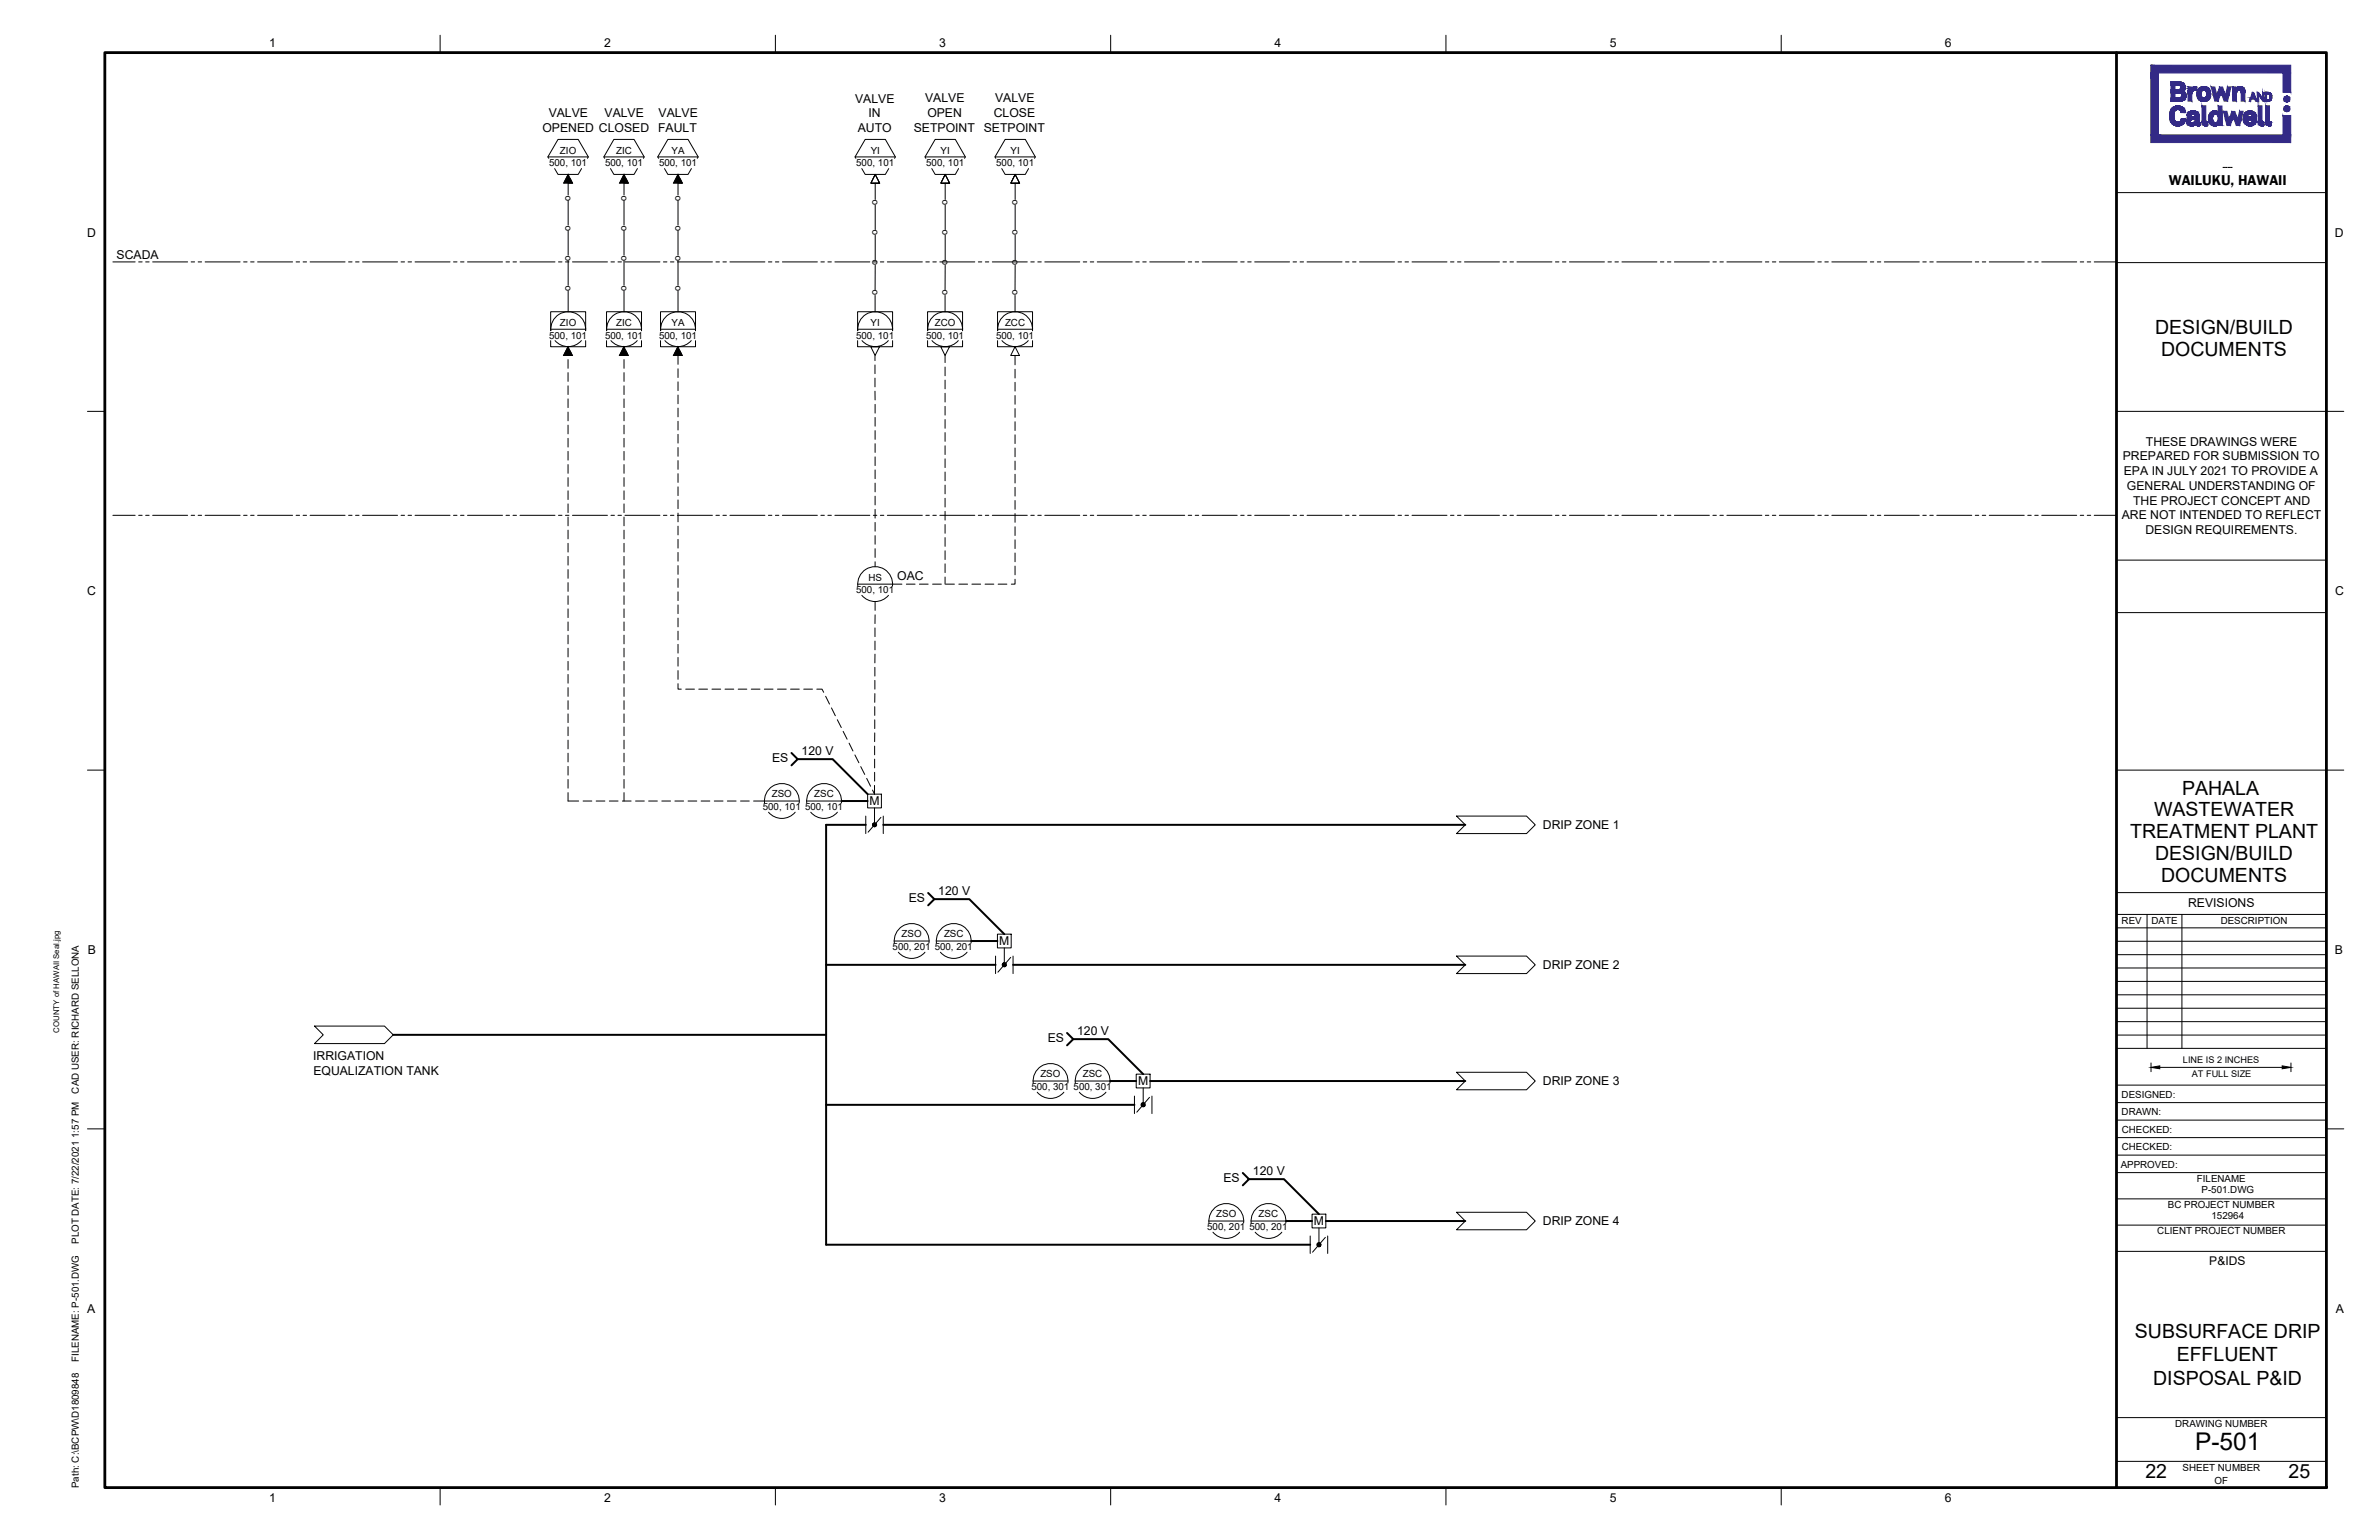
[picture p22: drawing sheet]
<svg xmlns="http://www.w3.org/2000/svg" width="864mm" height="559mm" viewBox="0 0 864 559" stroke-linecap="round" stroke-linejoin="round" font-family="sans-serif">
<defs><g id="words">
<text font-size="8.9" x="796.9" y="526.2">P-501</text>
<g font-size="7.1">
<text x="782.3" y="121.2">DESIGN/BUILD</text>
<text x="784.5" y="129">DOCUMENTS</text>
<text x="792.1" y="288.4">PAHALA</text>
<text x="782" y="296.3">WASTEWATER</text>
<text x="773.3" y="304.2">TREATMENT PLANT</text>
<text x="782.3" y="312.1">DESIGN/BUILD</text>
<text x="784.5" y="320">DOCUMENTS</text>
<text x="775" y="485.5">SUBSURFACE DRIP</text>
<text x="790.2" y="493.9">EFFLUENT</text>
<text x="781.6" y="502.5">DISPOSAL P&amp;ID</text>
<text x="778.8" y="536.2">22</text>
<text x="830.8" y="536.2">25</text>
</g>
<text font-size="5.3" x="787.3" y="67.3">WAILUKU, HAWAII</text>
<g font-size="4.4">
<text x="97.7" y="16.9">1</text>
<text x="219.3" y="16.9">2</text>
<text x="340.9" y="16.9">3</text>
<text x="462.7" y="16.9">4</text>
<text x="584.3" y="16.9">5</text>
<text x="706" y="16.9">6</text>
<text x="310.4" y="37.2">VALVE</text>
<text x="335.8" y="37.2">VALVE</text>
<text x="361.2" y="37.2">VALVE</text>
<text x="196.9" y="47.9">OPENED CLOSED</text>
<text x="199.2" y="42.5">VALVE</text>
<text x="219.5" y="42.5">VALVE</text>
<text x="238.9" y="47.9">FAULT</text>
<text x="239.1" y="42.6">VALVE</text>
<text x="311.4" y="47.9">AUTO</text>
<text x="315.2" y="42.5">IN</text>
<text x="331.7" y="47.9">SETPOINT</text>
<text x="336.6" y="42.5">OPEN</text>
<text x="357.1" y="47.9">SETPOINT</text>
<text x="360.8" y="42.5">CLOSE</text>
<text x="31.7" y="85.9">D</text>
<text x="847.6" y="85.9">D</text>
<text x="42.3" y="94">SCADA</text>
<text x="779" y="161.7">THESE DRAWINGS WERE</text>
<text x="770.6" y="167">PREPARED FOR SUBMISSION TO</text>
<text x="771" y="172.4">EPA IN JULY 2021 TO PROVIDE A</text>
<text x="772.1" y="177.8">GENERAL UNDERSTANDING OF</text>
<text x="774.3" y="183.1">THE PROJECT CONCEPT AND</text>
<text x="770.2" y="188.5">ARE NOT INTENDED TO REFLECT</text>
<text x="778.8" y="193.8">DESIGN REQUIREMENTS.</text>
<text x="325.7" y="210.6">OAC</text>
<text x="31.6" y="216.1">C</text>
<text x="847.7" y="216.1">C</text>
<text x="291" y="274.1">120 V</text>
<text x="280.3" y="276.4">ES</text>
<text x="315.6" y="292.2">M</text>
<text x="560.1" y="300.9">DRIP ZONE 1</text>
<text x="329.9" y="327.2">ES</text>
<text x="340.6" y="324.9">120 V</text>
<text x="794.3" y="329.3">REVISIONS</text>
<text x="31.9" y="346.2">B</text>
<text x="362.7" y="343">M</text>
<text x="847.6" y="346.2">B</text>
<text x="560.1" y="351.7">DRIP ZONE 2</text>
<text x="380.3" y="378">ES</text>
<text x="391" y="375.7">120 V</text>
<text x="113.7" y="384.8">IRRIGATION</text>
<text x="113.7" y="390.1">EQUALIZATION TANK</text>
<text x="413.1" y="393.8">M</text>
<text x="560.1" y="393.8">DRIP ZONE 3</text>
<text x="444.1" y="428.8">ES</text>
<text x="454.8" y="426.4">120 V</text>
<text x="477" y="444.6">M</text>
<text x="560.1" y="444.6">DRIP ZONE 4</text>
<text x="802" y="459.1">P&amp;IDS</text>
<text x="31.7" y="476.4">A</text>
<text x="847.9" y="476.4">A</text>
<text x="97.7" y="545.2">1</text>
<text x="219.3" y="545.2">2</text>
<text x="340.9" y="545.1">3</text>
<text x="462.7" y="545.2">4</text>
<text x="584.3" y="545.1">5</text>
<text x="706" y="545.1">6</text>
</g>
<text font-size="3.6" x="806.9" y="61.7">----</text>
<g font-size="3.5">
<text x="203.3" y="55.8">ZIO</text>
<text x="223.6" y="55.8">ZIC</text>
<text x="243.8" y="55.8">YA</text>
<text x="316.1" y="55.8">YI</text>
<text x="341.5" y="55.8">YI</text>
<text x="366.9" y="55.8">YI</text>
<text x="199.3" y="60.3">500, 101</text>
<text x="219.6" y="60.3">500, 101</text>
<text x="239.2" y="60.3">500, 101</text>
<text x="310.8" y="60.3">500, 101</text>
<text x="336.2" y="60.3">500, 101</text>
<text x="361.6" y="60.3">500, 101</text>
<text x="207.1" y="72.8" transform="rotate(-90 207.1 72.8)">o</text>
<text x="227.4" y="72.8" transform="rotate(-90 227.4 72.8)">o</text>
<text x="247" y="72.8" transform="rotate(-90 247 72.8)">o</text>
<text x="318.6" y="74.4" transform="rotate(-90 318.6 74.4)">o</text>
<text x="344" y="74.4" transform="rotate(-90 344 74.4)">o</text>
<text x="369.4" y="74.4" transform="rotate(-90 369.4 74.4)">o</text>
<text x="207.1" y="83.7" transform="rotate(-90 207.1 83.7)">o</text>
<text x="227.4" y="83.7" transform="rotate(-90 227.4 83.7)">o</text>
<text x="247" y="83.7" transform="rotate(-90 247 83.7)">o</text>
<text x="318.6" y="85.3" transform="rotate(-90 318.6 85.3)">o</text>
<text x="344" y="85.3" transform="rotate(-90 344 85.3)">o</text>
<text x="369.4" y="85.3" transform="rotate(-89 369.4 85.3)">o</text>
<text x="207.1" y="94.7" transform="rotate(-90 207.1 94.7)">o</text>
<text x="227.4" y="94.7" transform="rotate(-90 227.4 94.7)">o</text>
<text x="247" y="94.7" transform="rotate(-90 247 94.7)">o</text>
<text x="318.6" y="96.3" transform="rotate(-90 318.6 96.3)">o</text>
<text x="344" y="96.3" transform="rotate(-90 344 96.3)">o</text>
<text x="369.4" y="96.3" transform="rotate(-90 369.4 96.3)">o</text>
<text x="207.1" y="105.6" transform="rotate(-90 207.1 105.6)">o</text>
<text x="227.4" y="105.6" transform="rotate(-90 227.4 105.6)">o</text>
<text x="247" y="105.6" transform="rotate(-90 247 105.6)">o</text>
<text x="318.6" y="107.2" transform="rotate(-90 318.6 107.2)">o</text>
<text x="344" y="107.2" transform="rotate(-90 344 107.2)">o</text>
<text x="369.4" y="107.2" transform="rotate(-90 369.4 107.2)">o</text>
<text x="203.3" y="118.2">ZIO</text>
<text x="223.6" y="118.2">ZIC</text>
<text x="243.8" y="118.2">YA</text>
<text x="316" y="118.2">YI</text>
<text x="339.3" y="118.2">ZCO</text>
<text x="364.8" y="118.2">ZCC</text>
<text x="199.3" y="122.9">500, 101</text>
<text x="219.6" y="122.9">500, 101</text>
<text x="239.2" y="122.9">500, 101</text>
<text x="310.8" y="122.9">500, 101</text>
<text x="336.2" y="122.9">500, 101</text>
<text x="361.6" y="122.9">500, 101</text>
<text x="310.8" y="215.3">500, 101</text>
<text x="315.2" y="210.7">HS</text>
<text x="280.2" y="289.3">ZSO</text>
<text x="295.6" y="289.3">ZSC</text>
<text x="276.9" y="294">500, 101</text>
<text x="292.2" y="294">500, 101</text>
<text x="770.2" y="335.4">REV</text>
<text x="781" y="335.4">DATE</text>
<text x="806.2" y="335.4">DESCRIPTION</text>
<text x="327.3" y="340.1">ZSO</text>
<text x="342.7" y="340.1">ZSC</text>
<text x="324" y="344.8">500, 201</text>
<text x="339.3" y="344.8">500, 201</text>
<text x="374.4" y="395.6">500, 301</text>
<text x="377.7" y="390.9">ZSO</text>
<text x="389.7" y="395.6">500, 301</text>
<text x="393.1" y="390.9">ZSC</text>
<text x="28.6" y="396.8" transform="rotate(-90 28.6 396.8)">CAD USER: RICHARD SELLONA</text>
<text x="770.2" y="398.3">DESIGNED:</text>
<text x="770.2" y="404.6">DRAWN:</text>
<text x="770.3" y="411">CHECKED:</text>
<text x="770.3" y="417.3">CHECKED:</text>
<text x="769.8" y="423.7">APPROVED:</text>
<text x="797.5" y="428.8">FILENAME</text>
<text x="799.2" y="432.8">P-501.DWG</text>
<text x="441.5" y="441.7">ZSO</text>
<text x="456.9" y="441.7">ZSC</text>
<text x="787" y="438.4">BC PROJECT NUMBER</text>
<text x="802.8" y="442.3">152964</text>
<text x="438.2" y="446.4">500, 201</text>
<text x="453.6" y="446.4">500, 201</text>
<text x="783.1" y="447.7">CLIENT PROJECT NUMBER</text>
<text x="28.6" y="451.4" transform="rotate(-90 28.6 451.4)">PLOT DATE: 7/22/2021 1:57 PM</text>
<text x="28.6" y="494.2" transform="rotate(-90 28.6 494.2)">FILENAME: P-501.DWG</text>
<text x="789.6" y="517.9">DRAWING NUMBER</text>
<text x="792.3" y="533.8">SHEET NUMBER</text>
<text x="28.6" y="540" transform="rotate(-90 28.6 540)">Path: C:\BCPW\D1809848</text>
<text x="803.9" y="538.6">OF</text>
</g>
<g font-size="3.3">
<text x="792.4" y="385.8">LINE IS 2 INCHES</text>
<text x="795.7" y="390.9">AT FULL SIZE</text>
</g>
<text font-size="2.8" x="21.5" y="374.7" transform="rotate(-90 21.5 374.7)">COUNTY of HAWAII Seal.jpg</text>
</g></defs>
<!-- layer: P-ANNO-SYM4 -->
<g fill="none" stroke="#000" stroke-width=".36">
<path d="M159.8 12.8v6.3M281.5 12.8v6.3M403.2 12.8v6.3M524.9 12.8v6.3M646.6 12.8v6.3M198.9 56.9h14.7M199.2 57.4l-.3-.5 3.7-6.3h7.3l3.7 6.3-.4 .5M219.2 56.9h14.6M219.5 57.4l-.3-.5 3.6-6.3h7.4l3.6 6.3-.2 .5M238.8 56.9h14.6M239.1 57.4l-.3-.5 3.6-6.3h7.4l3.6 6.3-.3 .5M310.4 56.9h14.6"/>
<path d="M310.7 57.4l-.3-.5 3.7-6.3h7.3l3.6 6.3-.3 .5M335.8 56.9h14.6M336.1 57.4l-.3-.5 3.7-6.3h7.3l3.6 6.3-.3 .5M361.2 56.9h14.6M361.5 57.4l-.3-.5 3.7-6.3h7.3l3.6 6.3-.3 .5M201.3 61.2l1.3 2.1h7.3l1.2-2.1M204.7 66.3l1.5-3v7.5M206.2 72.8v8.9M207 64.8l.8 1.7h-1.6M221.6 61.2l1.2 2.1h7.4l1.2-2.1M225 66.3l1.5-3v7.5M226.5 72.8v8.9"/>
<path d="M227.3 64.8l.8 1.7h-1.6M241.2 61.2l1.2 2.1h7.4l1.2-2.1M244.6 66.3l1.5-3v7.5M246.1 72.8v8.9M246.9 64.8l.8 1.7h-1.6M312.8 61.2l1.3 2.1h7.3l1.2-2.1M317.7 63.3l1.6 3.2-1.6-3.2-1.6 3.2h3.2h-3.2zM317.7 66.5v5.9M317.7 74.4v8.9M338.2 61.2l1.3 2.1h7.3l1.2-2.1M343.1 63.3l1.6 3.2-1.6-3.2-1.6 3.2h3.2h-3.2zM343.1 66.5v5.9"/>
<path d="M343.1 74.4v8.9M363.6 61.2l1.3 2.1h7.3l1.2-2.1M368.5 66.5v5.9M368.5 74.4v8.9M368.5 63.3l1.6 3.2-1.6-3.2-1.6 3.2h3.2h-3.2zM768.3 69.9h76.2M41 95h8.1M50.3 95h1.3M52.9 95h1.2M55.4 95h12.7M69.4 95h1.3M71.9 95h1.3"/>
<path d="M74.5 95h12.7M88.4 95h1.3M91 95h1.2M93.5 95h12.7M107.5 95h1.3M110 95h1.3M112.6 95h12.7M126.5 95h1.3M129.1 95h1.2M131.6 95h12.7M145.6 95h1.3M148.1 95h1.3"/>
<path d="M150.7 95h12.7M164.6 95h1.3M167.2 95h1.2M169.7 95h12.7M183.7 95h1.3M186.2 95h1.3M188.8 95h12.7M202.7 95h1.3M205.3 95h1.2M206.2 83.7v8.9M206.2 94.7v8.8M207.8 95h12.7"/>
<path d="M221.8 95h1.3M224.3 95h1.3M226.5 83.7v8.9M226.5 94.7v8.8M226.9 95h12.7M240.8 95h1.3M243.4 95h1.2M245.9 95h12.7M246.1 83.7v8.9M246.1 94.7v8.8M259.9 95h1.3M262.4 95h1.3"/>
<path d="M265 95h12.7M278.9 95h1.3M281.5 95h1.2M284 95h12.7M298 95h1.3M300.5 95h1.3M303.1 95h12.7M317 95h1.3M317.7 85.3v8.9M317.7 96.3v8.9M319.6 95h1.2M322.1 95h12.7"/>
<path d="M336.1 95h1.3M338.6 95h1.3M341.2 95h12.7M343.1 85.3v8.9M343.1 96.3v8.9M355.1 95h1.3M357.7 95h1.2M360.2 95h12.7M368.5 85.3v8.9M368.5 96.3v8.9M374.2 95h1.3M376.7 95h1.3"/>
<path d="M379.3 95h12.7M393.2 95h1.3M395.8 95h1.2M398.3 95h12.7M412.3 95h1.3M414.8 95h1.3M417.4 95h12.7M431.3 95h1.3M433.9 95h1.2M436.4 95h12.7M450.4 95h1.3M452.9 95h1.3"/>
<path d="M455.5 95h12.6M469.4 95h1.3M471.9 95h1.3M474.5 95h12.7M488.4 95h1.3M491 95h1.3M493.5 95h12.7M507.5 95h1.3M510 95h1.3M512.6 95h12.7M526.5 95h1.3M529.1 95h1.3"/>
<path d="M531.6 95h12.7M545.6 95h1.3M548.1 95h1.3M550.7 95h12.7M564.6 95h1.3M567.2 95h1.3M569.7 95h12.7M583.7 95h1.3M586.2 95h1.3M588.8 95h12.7M602.7 95h1.3M605.3 95h1.3"/>
<path d="M607.8 95h12.7M621.8 95h1.3M624.3 95h1.3M626.9 95h12.7M640.8 95h1.3M643.4 95h1.3M645.9 95h12.7M659.9 95h1.3M662.4 95h1.3M665 95h12.7M678.9 95h1.3M681.5 95h1.3"/>
<path d="M684 95h12.7M698 95h1.3M700.5 95h1.3M703.1 95h12.7M717 95h1.3M719.6 95h1.3M722.1 95h12.7M736.1 95h1.3M738.6 95h1.3M741.2 95h12.7M755.1 95h1.3M757.7 95h1.3"/>
<path d="M760.2 95h8.1M768.3 95.3h76.2M199.9 119.5h12.7M206.2 105.6v7.5M212.6 120a6.4 6.4 0 0 0-6.4-6.9 6.4 6.4 0 0 0-6.3 6.9v-6.9h12.7v6.9M220.2 119.5h12.7M220.2 120a6.3 6.3 0 0 1 6.4-6.9 6.3 6.3 0 0 1 6.3 6.9v-6.9h-12.7v6.9M226.5 105.6v7.5M239.8 119.5h12.7M239.8 120a6.3 6.3 0 0 1 6.4-6.9 6.3 6.3 0 0 1 6.3 6.9v-6.9h-12.7v6.9M246.1 105.6v7.5M311.3 119.5h12.7"/>
<path d="M311.4 120a6.3 6.3 0 0 1 6.3-6.9 6.3 6.3 0 0 1 6.3 6.9v-6.9h-12.7v6.9M317.7 107.2v5.9M336.7 119.5h12.7M336.8 120a6.3 6.3 0 0 1 6.3-6.9 6.3 6.3 0 0 1 6.3 6.9v-6.9h-12.7v6.9M343.1 107.2v5.9M362.1 119.5h12.7M362.2 120a6.3 6.3 0 0 1 6.3-6.9 6.3 6.3 0 0 1 6.3 6.9v-6.9h-12.7v6.9M368.5 107.2v5.9M199.9 123.6v2.2h12.7v-2.2M201.5 123.6a6.3 6.3 0 0 0 9.5 0M206.2 128.9v-3.1l-1.6 3.1M206.2 130.5v3.1"/>
<path d="M206.2 135.2v3.2M206.2 140v3.2M207 127.3l.8 1.7h-1.6M220.2 123.6v2.2h12.7v-2.2M221.8 123.6a6.3 6.3 0 0 0 9.5 0M226.5 128.9v-3.1l-1.5 3.1M226.5 130.5v3.1M226.5 135.2v3.2M226.5 140v3.2M227.2 127.3l.8 1.7h-1.5M239.8 123.6v2.2h12.7v-2.2M241.4 123.6a6.3 6.3 0 0 0 9.5 0"/>
<path d="M246.1 127.5v-1.7l-1.5 3.1M246.1 129v3.2M246.1 133.8v3.2M246.1 138.6v3.1M246.8 127.3l.8 1.7h-1.5M311.3 123.6v2.2h12.7v-2.2M312.9 123.6a6.3 6.3 0 0 0 9.6 0M316.1 125.8h3.2l-1.6 3.2zM317.6 129.1v1.8M317.6 132.4v3.2M317.6 137.2v3.2M336.7 123.6v2.2h12.7v-2.2"/>
<path d="M338.3 123.6a6.3 6.3 0 0 0 9.6 0M341.5 125.8h3.2l-1.6 3.2zM343.1 129v2.6M343.1 133.2v3.2M343.1 137.9v3.2M362.1 123.6v2.2h12.7v-2.2M363.7 123.6a6.3 6.3 0 0 0 9.6 0M368.5 129v3.4M368.5 134v3.2M368.5 138.7v3.2M368.5 125.8l1.6 3.2h-3.2zM31.8 149.3h6.3"/>
<path d="M206.2 144.7v3.2M206.2 149.5v3.2M206.2 154.3v3.1M206.2 159v3.2M226.5 144.7v3.2M226.5 149.5v3.2M226.5 154.3v3.1M226.5 159v3.2M246.1 143.3v3.2M246.1 148.1v3.2M246.1 152.9v3.1M246.1 157.6v3.2"/>
<path d="M317.6 141.9l.1 3.2M317.7 146.7v3.2M317.7 151.5v3.1M317.7 156.3v3.1M343.1 142.7v3.2M343.1 147.4v3.2M343.1 152.2v3.2M343.1 157v3.1M368.5 143.5v3.2M368.5 148.3v3.1M368.5 153v3.2M368.5 157.8v3.2"/>
<path d="M768.3 149.3h82.5M206.2 163.8v3.2M206.2 168.6v3.1M206.2 173.3v3.2M206.2 178.1v3.2M226.5 163.8v3.2M226.5 168.6v3.1M226.5 173.3v3.2M226.5 178.1v3.2M246.1 162.4v3.2M246.1 167.1v3.2M246.1 171.9v3.1"/>
<path d="M246.1 176.7v3.1M317.7 161v3.2M317.7 165.8v3.2M317.7 170.5v3.2M317.7 175.3v3.2M343.1 161.8v3.1M343.1 166.5v3.2M343.1 171.3v3.2M343.1 176v3.2M368.5 162.6v3.1M368.5 167.3v3.2M368.5 172.1v3.2"/>
<path d="M368.5 176.8v3.2M41 187h8.1M50.3 187h1.3M52.9 187h1.2M55.4 187h12.7M69.4 187h1.3M71.9 187h1.3M74.5 187h12.7M88.4 187h1.3M91 187h1.2M93.5 187h12.7M107.5 187h1.3"/>
<path d="M110 187h1.3M112.6 187h12.7M126.5 187h1.3M129.1 187h1.2M131.6 187h12.7M145.6 187h1.3M148.1 187h1.3M150.7 187h12.7M164.6 187h1.3M167.2 187h1.2M169.7 187h12.7M183.7 187h1.3"/>
<path d="M186.2 187h1.3M188.8 187h12.7M202.7 187h1.3M205.3 187h1.2M206.2 182.8v3.2M206.2 187.6v3.2M206.2 192.4v3.1M206.2 197.1v3.2M207.8 187h12.7M221.8 187h1.3M224.3 187h1.3M226.5 182.8v3.2"/>
<path d="M226.5 187.6v3.2M226.5 192.4v3.1M226.5 197.1v3.2M226.9 187h12.7M240.8 187h1.3M243.4 187h1.2M245.9 187h12.7M246.1 181.4v3.2M246.1 186.2v3.2M246.1 190.9v3.2M246.1 195.7v3.2M259.9 187h1.3"/>
<path d="M262.4 187h1.3M265 187h12.7M278.9 187h1.3M281.5 187h1.2M284 187h12.7M298 187h1.3M300.5 187h1.3M303.1 187h12.7M317 187h1.3M317.7 180v3.2M317.7 184.8v3.2M317.7 189.6v3.1"/>
<path d="M317.7 194.4v3.1M317.7 199.1v3.2M319.6 187h1.2M322.1 187h12.7M336.1 187h1.3M338.6 187h1.3M341.2 187h12.7M343.1 180.8v3.2M343.1 185.5v3.2M343.1 190.3v3.2M343.1 195.1v3.1M343.1 199.9v3.1"/>
<path d="M355.1 187h1.3M357.7 187h1.2M360.2 187h12.7M368.5 181.6v3.2M368.5 186.4v3.1M368.5 191.1v3.2M368.5 195.9v3.2M374.2 187h1.3M376.7 187h1.3M379.3 187h12.7M393.2 187h1.3M395.8 187h1.2"/>
<path d="M398.3 187h12.7M412.3 187h1.3M414.8 187h1.3M417.4 187h12.7M431.3 187h1.3M433.9 187h1.2M436.4 187h12.7M450.4 187h1.3M452.9 187h1.3M455.5 187h12.6M469.4 187h1.3M471.9 187h1.3"/>
<path d="M474.5 187h12.7M488.4 187h1.3M491 187h1.3M493.5 187h12.7M507.5 187h1.3M510 187h1.3M512.6 187h12.7M526.5 187h1.3M529.1 187h1.3M531.6 187h12.7M545.6 187h1.3M548.1 187h1.3"/>
<path d="M550.7 187h12.7M564.6 187h1.3M567.2 187h1.3M569.7 187h12.7M583.7 187h1.3M586.2 187h1.3M588.8 187h12.7M602.7 187h1.3M605.3 187h1.3M607.8 187h12.7M621.8 187h1.3M624.3 187h1.3"/>
<path d="M626.9 187h12.7M640.8 187h1.3M643.4 187h1.3M645.9 187h12.7M659.9 187h1.3M662.4 187h1.3M665 187h12.7M678.9 187h1.3M681.5 187h1.3M684 187h12.7M698 187h1.3M700.5 187h1.3"/>
<path d="M703.1 187h12.7M717 187h1.3M719.6 187h1.3M722.1 187h12.7M736.1 187h1.3M738.6 187h1.3M741.2 187h12.7M755.1 187h1.3M757.7 187h1.3M760.2 187h8.1M206.2 201.9v3.2M206.2 206.7v3.1"/>
<path d="M206.2 211.4v3.2M206.2 216.2v3.1M226.5 201.9v3.2M226.5 206.7v3.1M226.5 211.4v3.2M226.5 216.2v3.1M246.1 200.4v3.2M246.1 205.2v3.2M246.1 210v3.1M246.1 214.8v3.1M246.1 219.5v3.2M311.3 212h16.1"/>
<path d="M311.4 212.7a6.3 6.3 0 0 1 6.3-7.1 6.3 6.3 0 0 1 6.3 7.1M312.9 216a6.3 6.3 0 0 0 9.6 0M317.7 203.8v1.8M317.7 218.3v3.2M329 212h3.2M333.8 212h3.1M338.5 212h3.2M343.1 204.6v3.2M343.1 209.4v2.6M343.3 212h3.2M348.1 212h3.1M352.8 212h3.2"/>
<path d="M357.6 212h3.2M362.3 212h3.2M368.5 200.7v3.1M368.5 205.4v3.2M368.5 210.2v1.8h-1.4M768.3 203.2h76.2M206.2 220.9v3.2M206.2 225.7v3.2M206.2 230.5v3.1M206.2 235.2v3.2M206.2 240v3.2M226.5 220.9v3.2"/>
<path d="M226.5 225.7v3.2M226.5 230.5v3.1M226.5 235.2v3.2M226.5 240v3.2M246.1 224.3v3.2M246.1 229v3.2M246.1 233.8v3.2M246.1 238.5v3.2M317.6 227.8v3.2M317.6 232.6v3.2M317.6 237.4v3.1M317.7 223.1l-.1 3.2"/>
<path d="M768.3 222.3h76.2M206.2 244.7v3.2M206.2 249.5v3.2M206.2 254.3v3.1M206.2 259v3.2M226.5 244.7v3.2M226.5 249.5v3.2M226.5 254.3v3.1M226.5 259v3.2M246.1 248.1v2h1.2M246.1 243.3v3.2M248.9 250.1h3.2"/>
<path d="M253.7 250.1h3.1M258.4 250.1h3.2M263.2 250.1h3.2M268 250.1h3.1M272.7 250.1h3.2M277.5 250.1h3.1M282.2 250.1h3.2M287 250.1h3.2M291.8 250.1h3.1M296.5 250.1h1.9l.6 1.1M299.7 252.6l1.4 2.9M301.8 256.9l1.4 2.8"/>
<path d="M317.5 256.4v3.2M317.6 242.1v3.2M317.6 246.9v3.2M317.6 251.7l-.1 3.1M31.8 279.4h6.3M206.2 263.8v3.2M206.2 268.6v3.1M206.2 273.3v3.2M206.2 278.1v3.2M226.5 263.8v3.2M226.5 268.6v3.1M226.5 273.3v3.2"/>
<path d="M226.5 278.1v3.2M304 261.2l1.4 2.8M306.1 265.4l1.4 2.8M308.2 269.7l1.4 2.8M310.3 273.9l1.5 2.9M312.5 278.2l1.4 2.8M317.5 270.7v3.2M317.5 275.5v3.1M317.5 261.2v3.2M317.5 265.9v3.2M768.3 279.4h82.5M206.2 282.8v3.2"/>
<path d="M206.2 287.6v3.1h3.9M211.7 290.7h3.1M216.4 290.7h3.2M221.2 290.7h3.2M225.9 290.7h3.2M226.5 282.8v3.2M226.5 287.6v3.1M230.7 290.7h3.2M235.5 290.7h3.1M240.2 290.7h3.2M245 290.7h3.2M249.8 290.7h3.1"/>
<path d="M254.5 290.7h3.2M259.3 290.7h3.2M264 290.7h3.2M268.8 290.7h3.2M273.6 290.7h16.6M277.5 291.4a6.3 6.3 0 0 1 6.3-7.1 6.3 6.3 0 0 1 6.3 7.1M279 294.7a6.3 6.3 0 0 0 9.7 0M292.8 290.7h12.7M292.9 291.4a6.3 6.3 0 0 1 6.2-7.1 6.3 6.3 0 0 1 6.3 7.1M294.3 294.7a6.3 6.3 0 0 0 9.7 0M314.3 296.1v6.4M314.6 282.4l1.4 2.9"/>
<path d="M315 288.2h5v5h-5zM317.5 285v3.2l-.8-1.5M317.5 293.2v6.1M317.5 280.2v3.2M319.8 296.6l-4.7 5.4M320.6 296.1v6.4M528.7 296.1h25.4l3.2 3.2-3.2 3.2h-25.4l3.2-3.2zM362.1 339h5v5h-5zM768.3 331.8h76.2M768.3 323.9h76.2M768.3 336.7h76.2M779.4 331.8v48.6"/>
<path d="M792.1 331.8v48.6M324.6 341.5h12.7M324.7 342.2a6.3 6.3 0 0 1 6.2-7.1 6.3 6.3 0 0 1 6.3 7.1M326.1 345.5a6.3 6.3 0 0 0 9.7 0M339.9 341.5h12.7M339.9 342.2a6.3 6.3 0 0 1 6.3-7.1 6.3 6.3 0 0 1 6.3 7.1M341.4 345.5a6.3 6.3 0 0 0 9.7 0M361.4 346.9v6.4M364.6 344v6.1M366.9 347.4l-4.7 5.4M367.7 346.9v6.4M528.7 346.9h25.4l3.2 3.2-3.2 3.2h-25.4l3.2-3.2z"/>
<path d="M768.3 356.1h76.2M768.3 351.2h76.2M768.3 346.4h76.2M768.3 341.5h76.2M114.2 372.3h25.4l3.1 3.2-3.1 3.2h-25.4l3.1-3.2zM768.3 370.7h76.2M768.3 375.6h76.2M768.3 365.8h76.2M768.3 361h76.2M375 392.3h12.7M375.1 393a6.3 6.3 0 0 1 6.3-7.1 6.3 6.3 0 0 1 6.2 7.1M376.5 396.3a6.3 6.3 0 0 0 9.7 0"/>
<path d="M390.3 392.3h12.7M390.4 393a6.3 6.3 0 0 1 6.2-7.1 6.3 6.3 0 0 1 6.3 7.1M391.8 396.3a6.3 6.3 0 0 0 9.7 0M411.8 397.7v6.4M412.5 389.8h5v5h-5zM415 394.8v6.1M417.3 398.2l-4.6 5.4M418.2 397.7v6.4M528.7 389.1h25.4l3.2 3.2-3.2 3.1h-25.4l3.2-3.1zM768.3 380.4h76.2M768.3 393.7h76.2M780.8 385.7v3.2"/>
<path d="M784 387.3h44.5M831.6 385.7v3.2M31.8 409.6h6.3M768.3 419.1h76.2M768.3 406.4h76.2M768.3 412.8h76.2M768.3 400.1h76.2M844.5 409.6h6.3M528.7 439.9h25.4l3.2 3.2-3.2 3.1h-25.4l3.2-3.1zM768.3 425.5h76.2M768.3 435h76.2M438.8 443.1h12.7"/>
<path d="M438.9 443.8a6.3 6.3 0 0 1 6.3-7.1 6.3 6.3 0 0 1 6.2 7.1M440.3 447.1a6.3 6.3 0 0 0 9.7 0M454.1 443.1h12.7M454.2 443.8a6.3 6.3 0 0 1 6.3-7.1 6.3 6.3 0 0 1 6.3 7.1M455.6 447.1a6.3 6.3 0 0 0 9.7 0M475.6 448.5v6.3M476.3 440.6h5v5h-5zM478.8 445.6v6.1M481.1 449l-4.6 5.4M482 448.5v6.3M768.3 444.5h76.2M768.3 454.1h76.2"/>
<path d="M768.3 514.4h76.2M159.8 539.8v6.3M281.5 539.8v6.3M403.2 539.8v6.3M524.9 539.8v6.3M646.6 539.8v6.3M768.3 530.3h76.2"/>
</g>
<g fill="#000" stroke="#000" stroke-width=".36">
<path d="M206.2 63.3l1.6 3.2h-3.2zM226.5 63.3l1.6 3.2h-3.2zM246.1 63.3l1.6 3.2h-3.2zM206.2 125.8l1.6 3.2h-3.2zM226.5 125.8l1.5 3.2h-3.1zM246.1 125.8l1.5 3.2h-3.1zM780.8 387.3l3.2-.5v1zM828.5 386.8l3.1 .5-3.1 .5z"/>
<path d="M316.8 299.3l.1 .3 .6-.3zM316.9 299.6l.6-.3-.4 .6zM317.5 299.3l-.4 .6 .4 .1z"/>
<path d="M317.1 298.7l.4 .6v-.7zM317.1 298.7l.4 .6-.6-.3zM316.9 299l-.1 .3h.7z"/>
<path d="M317.5 299.3v.7l.3-.1zM317.5 299.3l.6 .3-.3 .3zM317.5 299.3l.6 .3 .1-.3z"/>
<path d="M317.5 299.3h.7l-.1-.3zM317.8 298.7l.3 .3-.6 .3zM317.5 298.6v.7l.3-.6z"/>
<path d="M363.9 350.1l.1 .3 .6-.3zM364 350.4l.6-.3-.4 .6zM364.6 350.1l-.4 .6 .4 .1z"/>
<path d="M364.2 349.5l.4 .6v-.7zM364.2 349.5l.4 .6-.6-.4zM364 349.7l-.1 .4h.7z"/>
<path d="M364.6 350.1v.7l.3-.1zM364.6 350.1l.6 .3-.3 .3zM364.6 350.1l.6 .3 .1-.3z"/>
<path d="M364.6 350.1h.7l-.1-.4zM364.9 349.5l.3 .2-.6 .4zM364.6 349.4v.7l.3-.6z"/>
<path d="M414.3 400.9l.1 .3 .6-.3zM414.4 401.2l.6-.3-.4 .6zM415 400.9l-.4 .6 .4 .1z"/>
<path d="M414.6 400.3l.4 .6v-.7zM414.6 400.3l.4 .6-.6-.4zM414.4 400.5l-.1 .4h.7z"/>
<path d="M415 400.9v.7l.3-.1zM415 400.9l.6 .3-.3 .3zM415 400.9l.6 .3 .1-.3z"/>
<path d="M415 400.9h.7l-.1-.4zM415.3 400.3l.3 .2-.6 .4zM415 400.2v.7l.3-.6z"/>
<path d="M478.1 451.7l.1 .3 .6-.3zM478.2 452l.6-.3-.3 .6zM478.8 451.7l-.3 .6 .3 .1z"/>
<path d="M478.5 451.1l.3 .6v-.7zM478.5 451.1l.3 .6-.6-.4zM478.2 451.3l-.1 .4h.7z"/>
<path d="M478.8 451.7v.7l.3-.1zM478.8 451.7l.6 .3-.3 .3zM478.8 451.7l.6 .3 .1-.3z"/>
<path d="M478.8 451.7h.7l-.1-.4zM479.1 451.1l.3 .2-.6 .4zM478.8 451v.7l.3-.6z"/>
</g>
<path d="M38.1 19.1h806.4v520.7h-806.4zM768.3 19.1v520.7" fill="none" stroke="#000" stroke-width="1"/>
<g fill="#332a86" stroke="#332a86" stroke-width=".36">
<path d="M790.8 30.9h2.3z"/>
<path d="M791 30.9h2.1z"/>
<path d="M791.2 31h1.9z"/>
<path d="M791.4 31.1h1.7z"/>
<path d="M799.3 31.5h1.5z"/>
<path d="M798.7 31.8h2.6z"/>
<path d="M791.2 32.5h1.9z"/>
<path d="M791 32.5h2.1z"/>
<path d="M797 32.8h.4z"/>
<path d="M800.7 32.9h1.6z"/>
<path d="M823.6 34.1h.8z"/>
<path d="M791.4 35.4h2z"/>
<path d="M791.1 35.5h2.3z"/>
<path d="M800.1 35.6h2z"/>
<path d="M798 35.8h4z"/>
<path d="M823.6 36.2h.8z"/>
<path d="M790.1 38.5h1z"/>
<path d="M789.9 38.5h1.3z"/>
<path d="M789.3 38.7h2.5z"/>
<path d="M789.1 38.8h2.9z"/>
<path d="M788.9 38.9h3.3z"/>
<path d="M788.3 39.6h4.6z"/>
<path d="M803.9 40.3h.2z"/>
<path d="M796 40.3h.3z"/>
<path d="M796.4 41.4h1.7z"/>
<path d="M824.3 44.4h.2z"/>
<path d="M821.6 44.4h.2z"/>
<path d="M801.2 44.4h.2z"/>
<path d="M790.7 44.4h2.2z"/>
<path d="M816.9 44.6h1.9z"/>
<path d="M815.4 45.3h2.8z"/>
<path d="M821.1 45.6h.2z"/>
<path d="M800.7 45.6h.2z"/>
<path d="M790.4 45.7h.3z"/>
<path d="M795.5 45.7h.2z"/>
<path d="M816.7 45.7h.2z"/>
<path d="M780.8 23.7l50.8 2.8v-2.8zM780.8 23.7l50.8 2.8h-50.8z"/>
<path d="M788.1 29.7h2.7zM788.1 29.7h2.7z"/>
<path d="M788.1 29.7h2.9zM788.1 29.7h2.9z"/>
<path d="M788.1 29.7h3zM788.1 29.7h3z"/>
<path d="M788.1 29.7h3.1zM788.1 29.7h3.1z"/>
<path d="M788.1 29.7h3.2zM788.1 29.7h3.2z"/>
<path d="M788.1 29.7l3.3 .1zM788.1 29.7l3.3 .1z"/>
<path d="M788.1 29.8h3.4zM788.1 29.8h3.4z"/>
<path d="M788.1 29.8h3.5zM788.1 29.8h3.5z"/>
<path d="M788.1 29.8h3.6zM788.1 29.8h3.6z"/>
<path d="M788.1 29.8h3.7zM788.1 29.8h3.7z"/>
<path d="M788.1 29.8h3.7zM788.1 29.8h3.7z"/>
<path d="M788.1 29.8l3.9 .1zM788.1 29.8l3.9 .1z"/>
<path d="M788.1 29.9h3.9zM788.1 29.9h3.9z"/>
<path d="M788.1 29.9l4 .1zM788.1 29.9l4 .1z"/>
<path d="M788.1 30h4.1zM788.1 30h4.1z"/>
<path d="M788.1 30l4.2 .1zM788.1 30l4.2 .1z"/>
<path d="M788.1 30.1h4.3zM788.1 30.1h4.3z"/>
<path d="M788.1 30.1h4.3zM788.1 30.1h4.3z"/>
<path d="M788.1 30.1l4.4 .1zM788.1 30.1l4.4 .1z"/>
<path d="M788.1 30.2l4.5 .1zM788.1 30.2l4.5 .1z"/>
<path d="M788.1 30.3l4.5 .1zM788.1 30.3l4.5 .1z"/>
<path d="M788.1 30.4h4.6zM788.1 30.4h4.6z"/>
<path d="M788.1 30.4l4.7 .1zM788.1 30.4l4.7 .1z"/>
<path d="M788.1 30.5l4.8 .1zM788.1 30.5l4.8 .1z"/>
<path d="M788.1 30.6l4.8 .1zM788.1 30.6l4.8 .1z"/>
<path d="M788.1 30.7l4.9 .1zM788.1 30.7l4.9 .1z"/>
<path d="M788.1 30.8l4.9 .1zM788.1 30.8l4.9 .1z"/>
<path d="M788.1 30.9h4.9zM788.1 30.9h4.9z"/>
<path d="M790.8 30.9h2.3zM790.8 30.9h2.3zM790.8 30.9h2.3z"/>
<path d="M790.9 30.9h2.2zM790.9 30.9h2.2zM791 30.9h2.1z"/>
<path d="M791.1 30.9h2zM791.1 30.9h2z"/>
<path d="M791.1 30.9l2 .1zM791.1 30.9l2 .1zM791.2 31h1.9z"/>
<path d="M791.3 31h1.8zM791.3 31h1.8z"/>
<path d="M791.3 31l1.8 .1zM791.3 31l1.8 .1zM791.4 31.1h1.7z"/>
<path d="M791.4 31.1h1.7zM791.4 31.1h1.7z"/>
<path d="M791.5 31.1l1.6 .1zM791.5 31.1l1.6 .1zM791.5 31.2h1.6zM791.5 31.2h1.6z"/>
<path d="M791.5 31.2h1.7zM791.5 31.2h1.7z"/>
<path d="M791.6 31.2l1.6 .1zM791.6 31.2l1.6 .1zM791.6 31.3h1.6zM791.6 31.3h1.6z"/>
<path d="M791.6 31.3h1.6zM791.6 31.3h1.6z"/>
<path d="M791.7 31.3l1.5 .1zM791.7 31.3l1.5 .1z"/>
<path d="M813.1 31.4h.2zM813 31.4h.3z"/>
<path d="M799.9 31.4h.3zM799.8 31.4h.4z"/>
<path d="M791.7 31.4h1.5zM791.7 31.4h1.5z"/>
<path d="M813 31.4h.4zM812.9 31.4h.5z"/>
<path d="M799.8 31.4h.5zM799.8 31.4h.5z"/>
<path d="M812.9 31.4h.5zM812.9 31.4h.5z"/>
<path d="M799.8 31.4l.6 .1zM799.7 31.5h.7z"/>
<path d="M799.7 31.5h.7zM799.6 31.5h.8z"/>
<path d="M812.9 31.4l.6 .1zM812.8 31.5h.7zM812.8 31.5h.7zM812.8 31.5h.7z"/>
<path d="M799.6 31.5h.9zM799.6 31.5h.9z"/>
<path d="M812.8 31.5h.8zM812.7 31.5h.9z"/>
<path d="M799.5 31.5h1zM799.5 31.5h1z"/>
<path d="M796.8 31.5h.3zM796.8 31.5h.3zM796.8 31.5h.3z"/>
<path d="M796.8 31.5h.3zM796.8 31.5h.3zM796.8 31.5h.3z"/>
<path d="M796.8 31.5h.3zM796.8 31.5h.3zM796.8 31.5h.3z"/>
<path d="M796.8 31.5h.3zM796.8 31.5h.3zM796.8 31.5h.3zM796.8 31.5h.3z"/>
<path d="M796.8 31.5h.4zM796.7 31.5h.5zM796.7 31.5h.5zM796.7 31.5h.5z"/>
<path d="M791.7 31.4l1.5 .1zM791.7 31.4l1.5 .1z"/>
<path d="M796.7 31.5h.5zM796.7 31.5h.5z"/>
<path d="M812.7 31.5h1zM812.6 31.5h1.1z"/>
<path d="M796.7 31.5h.5zM796.7 31.5h.5z"/>
<path d="M812.6 31.5h1.1zM812.6 31.5h1.1z"/>
<path d="M799.5 31.5h1.2zM799.4 31.5h1.3z"/>
<path d="M796.7 31.5h.5zM796.7 31.5h.5z"/>
<path d="M796.7 31.5h.6zM796.6 31.5h.7zM796.6 31.5h.7zM796.6 31.5h.7z"/>
<path d="M799.4 31.5h1.3zM799.4 31.5h1.3z"/>
<path d="M796.6 31.5h.7zM796.6 31.5h.7zM796.6 31.5h.7zM796.6 31.5h.7zM796.6 31.5h.7zM796.6 31.5h.7z"/>
<path d="M796.6 31.5h.8zM796.5 31.5h.9zM796.5 31.5h.9z"/>
<path d="M796.5 31.5h.9zM796.5 31.5h.9zM796.5 31.5h.9zM796.5 31.5h.9zM796.5 31.5h.9zM796.5 31.5h.9zM796.5 31.5h.9z"/>
<path d="M812.6 31.5h1.2zM812.5 31.5h1.3z"/>
<path d="M791.8 31.5h1.4zM791.8 31.5h1.4z"/>
<path d="M796.5 31.5h.9zM796.5 31.5h.9z"/>
<path d="M799.4 31.5h1.4zM799.3 31.5h1.5zM799.3 31.5h1.5z"/>
<path d="M812.5 31.5h1.4zM812.4 31.5h1.5z"/>
<path d="M796.5 31.5h.9zM796.4 31.5h1z"/>
<path d="M812.4 31.5h1.5zM812.4 31.5h1.5z"/>
<path d="M799.3 31.5l1.6 .1zM799.2 31.6h1.7z"/>
<path d="M796.4 31.5l1 .1zM796.3 31.6h1.1z"/>
<path d="M799.2 31.6h1.7zM799.1 31.6h1.8z"/>
<path d="M812.4 31.5l1.5 .1zM812.3 31.6h1.6z"/>
<path d="M791.8 31.5l1.4 .1zM791.8 31.5l1.4 .1z"/>
<path d="M796.3 31.6h1.1zM796.2 31.6h1.2z"/>
<path d="M812.3 31.6h1.7zM812.3 31.6h1.7z"/>
<path d="M799.1 31.6h1.9zM799 31.6h2z"/>
<path d="M791.8 31.6h1.4zM791.8 31.6h1.4z"/>
<path d="M812.3 31.6h1.7zM812.3 31.6h1.7z"/>
<path d="M799 31.6h2zM799 31.6h2z"/>
<path d="M796.2 31.6h1.2zM796.1 31.6h1.3z"/>
<path d="M799 31.6l2.1 .1zM799 31.6l2.1 .1z"/>
<path d="M812.3 31.6l1.8 .1zM812.2 31.7h1.9z"/>
<path d="M796.1 31.6l1.3 .1zM796 31.7h1.4z"/>
<path d="M799 31.7h2.2zM798.9 31.7h2.3z"/>
<path d="M812.2 31.7h2zM812.1 31.7h2.1z"/>
<path d="M791.8 31.6l1.4 .1zM791.8 31.6l1.4 .1z"/>
<path d="M812.1 31.7h2.1zM812.1 31.7h2.1z"/>
<path d="M796 31.7h1.4zM796 31.7h1.4z"/>
<path d="M798.9 31.7h2.3zM798.8 31.7h2.4z"/>
<path d="M791.8 31.7l1.4 .1zM791.8 31.7l1.4 .1z"/>
<path d="M798.8 31.7l2.4 .1zM798.8 31.7l2.4 .1z"/>
<path d="M812.1 31.7l2.2 .1zM812 31.8h2.3z"/>
<path d="M796 31.7l1.4 .1zM795.9 31.8h1.5z"/>
<path d="M812 31.8h2.3zM812 31.8h2.3z"/>
<path d="M798.8 31.8h2.5zM798.8 31.8h2.5zM798.7 31.8h2.6z"/>
<path d="M795.9 31.8h1.5zM795.8 31.8h1.6z"/>
<path d="M812 31.8h2.3zM812 31.8h2.3z"/>
<path d="M791.8 31.8h1.4zM791.8 31.8h1.4zM791.8 31.8h1.4zM791.8 31.8h1.4z"/>
<path d="M798.7 31.8h2.7zM798.6 31.8h2.8z"/>
<path d="M798.6 31.8h2.9zM798.6 31.8h2.9z"/>
<path d="M812 31.8l2.4 .1zM811.9 31.9h2.5z"/>
<path d="M795.8 31.8l1.6 .1zM795.8 31.8l1.6 .1z"/>
<path d="M811.9 31.9h2.5zM811.9 31.9h2.5z"/>
<path d="M798.6 31.8l2.9 .1zM798.5 31.9h3z"/>
<path d="M791.8 31.8l1.4 .1zM791.8 31.8l1.4 .1z"/>
<path d="M798.5 31.9h3zM798.5 31.9h3z"/>
<path d="M795.8 31.9h1.6zM795.7 31.9h1.7z"/>
<path d="M811.9 31.9h2.6zM811.9 31.9h2.6z"/>
<path d="M791.8 31.9h1.4zM791.8 31.9h1.4z"/>
<path d="M798.5 31.9l3.1 .1zM798.4 32h3.2z"/>
<path d="M811.8 31.9l2.7 .1zM811.8 31.9l2.7 .1z"/>
<path d="M791.8 31.9h1.4zM791.8 31.9l1.4 .1z"/>
<path d="M798.4 32h3.2zM798.4 32h3.2z"/>
<path d="M795.7 31.9l1.7 .1zM795.7 31.9l1.7 .1z"/>
<path d="M811.8 32h2.7zM811.8 32h2.7z"/>
<path d="M811.7 32h2.8zM811.7 32h2.8z"/>
<path d="M810.5 31.5l1.2 .5v-.5zM810.5 31.5l1.2 .5h-1.2z"/>
<path d="M798.4 32h3.3zM798.4 32h3.3z"/>
<path d="M811.7 32h2.8zM811.7 32h2.8z"/>
<path d="M810.5 32h1.2zM810.5 32h1.2z"/>
<path d="M791.8 32h1.4zM791.8 32h1.4z"/>
<path d="M798.4 32h3.3zM798.4 32h3.3z"/>
<path d="M795.7 32h1.7zM795.7 32h1.7z"/>
<path d="M791.7 32h1.5zM791.7 32h1.5z"/>
<path d="M798.4 32l3.4 .1zM798.4 32l3.4 .1z"/>
<path d="M810.5 32l4.1 .1zM810.5 32l4.1 .1z"/>
<path d="M795.6 32l1.8 .1zM795.6 32l1.8 .1z"/>
<path d="M794.3 31.5l1.3 .6-.1-.6zM794.3 31.5l1.3 .6h-1.3z"/>
<path d="M798.3 32.1h3.5zM798.3 32.1h3.5z"/>
<path d="M791.7 32l1.5 .1zM791.7 32l1.5 .1z"/>
<path d="M791.7 32.1l1.5 .1zM791.7 32.1l1.5 .1z"/>
<path d="M798.3 32.1l3.5 .1zM798.2 32.2h3.6z"/>
<path d="M791.7 32.2h1.5zM791.6 32.2h1.6z"/>
<path d="M798.2 32.2h3.6zM798.2 32.2h3.6z"/>
<path d="M810.5 32.1l4.2 .1zM810.5 32.1l4.2 .1z"/>
<path d="M791.6 32.2h1.6zM791.6 32.2l1.5 .1z"/>
<path d="M798.2 32.2l3.7 .1zM798.2 32.2l3.7 .1z"/>
<path d="M791.6 32.3h1.5zM791.6 32.3h1.5z"/>
<path d="M798.2 32.3h3.7zM798.2 32.3h3.7z"/>
<path d="M791.6 32.3h1.5zM791.6 32.3h1.5z"/>
<path d="M791.5 32.3h1.6zM791.5 32.3h1.6z"/>
<path d="M798.2 32.3h3.7zM798.2 32.3h3.7z"/>
<path d="M791.5 32.3h1.6zM791.5 32.3h1.6z"/>
<path d="M798.1 32.3l3.9 .1zM798.1 32.3l3.9 .1z"/>
<path d="M810.5 32.2l4.2 .2zM810.5 32.2l4.2 .2z"/>
<path d="M791.5 32.3l1.6 .1zM791.5 32.3l1.6 .1z"/>
<path d="M791.4 32.4h1.7zM791.3 32.4h1.8z"/>
<path d="M798.1 32.4h3.9zM798.1 32.4h3.9z"/>
<path d="M791.3 32.4h1.8zM791.3 32.4h1.8zM791.3 32.4h1.8zM791.3 32.4h1.8z"/>
<path d="M798.1 32.4l3.9 .1zM798.1 32.4l3.9 .1z"/>
<path d="M791.3 32.4l1.8 .1zM791.2 32.5h1.9zM791.1 32.5h2z"/>
<path d="M791.1 32.5h2zM791 32.5h2.1zM790.9 32.5h2.2z"/>
<path d="M790.9 32.5h2.2zM790.8 32.5h2.3z"/>
<path d="M788.1 30.9l1.4 1.6v-1.6zM788.1 30.9l1.4 1.6h-1.4z"/>
<path d="M788.1 32.5h5zM788.1 32.5l4.9 .1z"/>
<path d="M798 32.5l4 .1zM798 32.5l4 .1z"/>
<path d="M810.5 32.4l4.3 .2zM810.5 32.4l4.3 .2z"/>
<path d="M798 32.6h4.1zM798 32.6h4.1z"/>
<path d="M788.1 32.6h4.9zM788.1 32.6h4.9z"/>
<path d="M798 32.6h4.1zM798 32.6h4.1z"/>
<path d="M800 32.6h2.1zM800 32.6h2.1z"/>
<path d="M797.9 32.6h2.1zM797.9 32.6h2.1z"/>
<path d="M797.9 32.6h2zM797.9 32.6h2.1z"/>
<path d="M800.1 32.6h2zM800.1 32.6h2zM800.2 32.6h1.9zM800.2 32.6h1.9z"/>
<path d="M797.9 32.6h1.9zM797.9 32.6h2z"/>
<path d="M800.2 32.6h1.9zM800.2 32.6h1.9z"/>
<path d="M797.9 32.6h1.9zM797.9 32.6h1.9z"/>
<path d="M797.9 32.6h1.9zM797.9 32.6l1.8 .1z"/>
<path d="M800.3 32.6l1.8 .1zM800.3 32.6l1.8 .1z"/>
<path d="M810.5 32.6l4.3 .1zM810.5 32.6l4.3 .1z"/>
<path d="M812.8 32.7h2zM812.8 32.7h2z"/>
<path d="M810.5 32.7h2.3zM810.5 32.7h2.3z"/>
<path d="M812.9 32.7h1.9zM812.9 32.7h1.9z"/>
<path d="M788.1 32.6h4.9zM788.1 32.6l4.8 .1z"/>
<path d="M812.9 32.7h2zM812.9 32.7h2zM813 32.7h1.9zM813 32.7h1.9z"/>
<path d="M810.5 32.7h2.2zM810.5 32.7h2.3z"/>
<path d="M797.9 32.7h1.7zM797.9 32.7h1.8z"/>
<path d="M800.4 32.7h1.8zM800.4 32.7h1.8z"/>
<path d="M813 32.7h1.9zM813 32.7h1.9z"/>
<path d="M810.5 32.7h2.2zM810.5 32.7h2.1z"/>
<path d="M800.4 32.7h1.8zM800.4 32.7h1.8z"/>
<path d="M813.1 32.7h1.8zM813.1 32.7h1.8z"/>
<path d="M810.5 32.7h2zM810.5 32.7h2.1z"/>
<path d="M797.9 32.7h1.7zM797.9 32.7h1.7z"/>
<path d="M800.5 32.7l1.7 .1zM800.5 32.7l1.7 .1z"/>
<path d="M813.1 32.7l1.8 .1zM813.1 32.7l1.8 .1z"/>
<path d="M797.9 32.7h1.7zM797.9 32.7l1.6 .1z"/>
<path d="M810.5 32.7h2zM810.5 32.7l2 .1z"/>
<path d="M794.3 32.1l3.1 .7v-.7zM794.3 32.1l3.1 .7h-3.1z"/>
<path d="M796.9 32.8h.5zM796.9 32.8h.5z"/>
<path d="M794.3 32.8h2.5zM794.3 32.8h2.6z"/>
<path d="M788.1 32.7h4.8zM788.1 32.7l4.8 .1z"/>
<path d="M796.9 32.8h.5zM796.9 32.8h.5zM797 32.8h.4z"/>
<path d="M794.3 32.8h2.4zM794.3 32.8h2.5z"/>
<path d="M797.1 32.8h.3zM797.1 32.8h.3z"/>
<path d="M813.2 32.8h1.7zM813.2 32.8h1.7z"/>
<path d="M810.5 32.8h1.9zM810.5 32.8h2z"/>
<path d="M797.9 32.8h1.6zM797.9 32.8h1.6z"/>
<path d="M797.1 32.8h.3zM797.1 32.8h.3z"/>
<path d="M794.3 32.8h2.4zM794.3 32.8h2.3z"/>
<path d="M800.5 32.8h1.7zM800.5 32.8h1.7z"/>
<path d="M797.2 32.8h.2zM797.2 32.8h.2z"/>
<path d="M810.5 32.8h1.9zM810.5 32.8h1.9z"/>
<path d="M813.3 32.8h1.6zM813.3 32.8h1.6z"/>
<path d="M794.3 32.8h2.2zM794.3 32.8h2.3z"/>
<path d="M800.6 32.8l1.6 .1zM800.6 32.8l1.6 .1z"/>
<path d="M788.1 32.8h4.8zM788.1 32.8l4.8 .1z"/>
<path d="M797.9 32.8h1.6zM797.9 32.8l1.5 .1z"/>
<path d="M810.5 32.8h1.9zM810.5 32.8l1.8 .1z"/>
<path d="M800.7 32.9h1.5zM800.7 32.9h1.5z"/>
<path d="M797.8 32.9h1.6zM797.8 32.9h1.6z"/>
<path d="M813.3 32.8l1.6 .1zM813.3 32.8l1.6 .1z"/>
<path d="M794.3 32.8h2.2zM794.3 32.8l2.1 .1z"/>
<path d="M813.4 32.9h1.5zM813.4 32.9h1.5z"/>
<path d="M810.5 32.9h1.8zM810.5 32.9h1.8z"/>
<path d="M788.1 32.9h4.8zM788.1 32.9h4.7z"/>
<path d="M800.7 32.9h1.6zM800.7 32.9h1.6z"/>
<path d="M797.8 32.9h1.6zM797.8 32.9h1.5z"/>
<path d="M813.4 32.9h1.5zM813.4 32.9h1.5z"/>
<path d="M794.3 32.9h2.1zM794.3 32.9h2z"/>
<path d="M810.5 32.9h1.8zM810.5 32.9h1.8z"/>
<path d="M800.7 32.9h1.6zM800.7 32.9h1.6zM800.7 32.9h1.6z"/>
<path d="M788.1 32.9h4.7zM788.1 32.9l4.6 .1z"/>
<path d="M813.4 32.9l1.5 .1zM813.4 32.9l1.5 .1z"/>
<path d="M797.8 32.9h1.5zM797.8 32.9l1.5 .1z"/>
<path d="M794.3 32.9h2zM794.3 32.9l1.9 .1z"/>
<path d="M797.8 33h1.5zM797.8 33h1.5z"/>
<path d="M800.8 32.9l1.5 .1zM800.8 32.9l1.5 .1z"/>
<path d="M810.5 32.9h1.8zM810.5 32.9l1.7 .1z"/>
<path d="M788.1 33h4.6zM788.1 33h4.6z"/>
<path d="M797.8 33h1.5zM797.8 33h1.5z"/>
<path d="M813.4 33h1.5zM813.4 33h1.5z"/>
<path d="M794.3 33h1.9zM794.3 33h1.8z"/>
<path d="M800.8 33l1.5 .1zM800.8 33l1.5 .1zM800.8 33.1h1.5zM800.8 33.1h1.5z"/>
<path d="M813.5 33l1.4 .1zM813.5 33l1.4 .1z"/>
<path d="M788.1 33h4.6zM788.1 33l4.5 .1z"/>
<path d="M797.8 33h1.5zM797.8 33l1.4 .1zM797.7 33.1h1.5zM797.7 33.1h1.5z"/>
<path d="M813.5 33.1h1.4zM813.5 33.1h1.4z"/>
<path d="M810.5 33h1.7zM810.5 33l1.6 .1z"/>
<path d="M800.8 33.1h1.5zM800.8 33.1h1.5z"/>
<path d="M794.3 33h1.8zM794.3 33l1.7 .1z"/>
<path d="M788.1 33.1h4.5zM788.1 33.1h4.5z"/>
<path d="M797.7 33.1h1.5zM797.7 33.1h1.5z"/>
<path d="M800.9 33.1h1.4zM800.9 33.1h1.4zM800.9 33.1h1.4zM800.9 33.1h1.4z"/>
<path d="M813.5 33.1h1.4zM813.5 33.1h1.4z"/>
<path d="M788.1 33.1l4.6 .1zM788.1 33.1l4.6 .1z"/>
<path d="M797.7 33.1h1.5zM797.7 33.1l1.4 .1zM797.7 33.2h1.4zM797.7 33.2h1.4z"/>
<path d="M810.5 33.1h1.6zM810.5 33.1l1.5 .1z"/>
<path d="M794.3 33.1h1.7zM794.3 33.1l1.7 .1z"/>
<path d="M800.9 33.1l1.4 .1zM800.9 33.1l1.4 .1z"/>
<path d="M813.5 33.1l1.4 .1zM813.5 33.1l1.4 .1z"/>
<path d="M797.7 33.2h1.4zM797.7 33.2h1.4z"/>
<path d="M788.1 33.2h4.7zM788.1 33.2h4.7z"/>
<path d="M813.5 33.2h1.4zM813.5 33.2h1.4z"/>
<path d="M810.5 33.2l1.5 .1zM810.5 33.2l1.5 .1z"/>
<path d="M800.9 33.2l1.4 .1zM800.9 33.2l1.4 .1z"/>
<path d="M800.9 33.3h1.5zM800.9 33.3h1.5z"/>
<path d="M794.3 33.2h1.7zM794.3 33.2l1.6 .1z"/>
<path d="M813.5 33.2l1.4 .1zM813.5 33.2l1.4 .1z"/>
<path d="M797.7 33.2h1.4zM797.7 33.2l1.4 .1z"/>
<path d="M797.7 33.3h1.4zM797.7 33.3h1.4z"/>
<path d="M810.5 33.3h1.5zM810.5 33.3h1.5z"/>
<path d="M788.1 33.2l4.8 .1zM788.1 33.2l4.8 .1z"/>
<path d="M813.6 33.3h1.3zM813.6 33.3h1.3z"/>
<path d="M800.9 33.3l1.5 .1zM800.9 33.3l1.5 .1z"/>
<path d="M797.7 33.3l1.4 .1zM797.7 33.3l1.4 .1z"/>
<path d="M794.3 33.3h1.6zM794.3 33.3l1.5 .1z"/>
<path d="M810.5 33.3h1.5zM810.5 33.3l1.5 .1z"/>
<path d="M801 33.4h1.4zM801 33.4h1.4z"/>
<path d="M788.1 33.3l4.8 .1zM788.1 33.3l4.8 .1z"/>
<path d="M801 33.4h1.4zM801 33.4h1.4z"/>
<path d="M797.7 33.4h1.4zM797.7 33.4h1.4z"/>
<path d="M813.6 33.3l1.3 .1zM813.6 33.3l1.3 .1z"/>
<path d="M810.5 33.4h1.5zM810.5 33.4h1.5z"/>
<path d="M797.6 33.4h1.5zM797.6 33.4h1.4z"/>
<path d="M788.1 33.4l4.9 .1zM788.1 33.4l4.9 .1z"/>
<path d="M801 33.4l1.4 .1zM801 33.4l1.4 .1z"/>
<path d="M794.3 33.4h1.5zM794.3 33.4l1.5 .1z"/>
<path d="M828.8 26.5l2.8 7v-7zM828.8 26.5l2.8 7h-2.8z"/>
<path d="M805.7 31.6l1.8 1.9-.7-1.9zM805.7 31.6l1.8 1.9h-2.4z"/>
<path d="M806.3 33.5h1.2zM806.3 33.5h1.2z"/>
<path d="M805.1 33.5h1.2zM805.1 33.5h1.2z"/>
<path d="M801 33.5h1.4zM801 33.5h1.4z"/>
<path d="M810.5 33.4h1.5zM810.5 33.4l1.4 .1z"/>
<path d="M797.6 33.4l1.4 .1zM797.6 33.4l1.4 .1z"/>
<path d="M813.6 33.4l1.3 .1zM813.6 33.4l1.3 .1z"/>
<path d="M797.6 33.5h1.4zM797.6 33.5h1.4z"/>
<path d="M822.3 33.5h1.1zM822.3 33.5h1.1z"/>
<path d="M822.3 33.5h1.2zM822.3 33.5h1.2z"/>
<path d="M822.3 33.5l1.3 .1zM822.3 33.5l1.3 .1z"/>
<path d="M788.1 33.5l5 .1zM788.1 33.5l5 .1z"/>
<path d="M801 33.5l1.4 .1zM801 33.5l1.4 .1z"/>
<path d="M822.3 33.6h1.3zM822.3 33.6h1.3z"/>
<path d="M813.6 33.5l1.3 .1zM813.6 33.5l1.3 .1z"/>
<path d="M822.3 33.6h1.4zM822.3 33.6h1.4z"/>
<path d="M810.5 33.5l1.4 .1zM810.5 33.5l1.4 .1z"/>
<path d="M822.3 33.6h1.4zM822.3 33.6h1.4z"/>
<path d="M794.3 33.5h1.5zM794.3 33.5l1.4 .1z"/>
<path d="M797.6 33.5l1.4 .1zM797.6 33.5l1.4 .1z"/>
<path d="M822.3 33.6h1.5zM822.3 33.6h1.5z"/>
<path d="M822.3 33.6h1.5zM822.3 33.6h1.5z"/>
<path d="M801 33.6h1.4zM801 33.6h1.4zM801 33.6h1.4zM801 33.6h1.4z"/>
<path d="M822.3 33.6h1.6zM822.3 33.6h1.6z"/>
<path d="M788.1 33.6l5.1 .1zM788.1 33.6l5.1 .1z"/>
<path d="M810.5 33.6l1.4 .1zM810.5 33.6l1.4 .1z"/>
<path d="M797.6 33.6h1.4zM797.6 33.6l1.4 .1z"/>
<path d="M822.3 33.6l1.6 .1zM822.3 33.6l1.6 .1z"/>
<path d="M797.6 33.7h1.4zM797.6 33.7h1.4z"/>
<path d="M822.3 33.7h1.7zM822.3 33.7h1.7z"/>
<path d="M788.1 33.7h5.1zM788.1 33.7h5.1z"/>
<path d="M791 33.7h2.2zM791 33.7h2.2z"/>
<path d="M822.3 33.7h1.7zM822.3 33.7h1.7z"/>
<path d="M794.3 33.6h1.4zM794.3 33.6l1.4 .1z"/>
<path d="M791.1 33.7h2.1zM791.1 33.7h2.1z"/>
<path d="M801 33.6l1.4 .1zM801 33.6l1.4 .1z"/>
<path d="M810.5 33.7h1.4zM810.5 33.7h1.4z"/>
<path d="M791.3 33.7h1.9zM791.3 33.7h1.9zM791.3 33.7h1.9zM791.3 33.7h1.9z"/>
<path d="M822.3 33.7h1.8zM822.3 33.7h1.8z"/>
<path d="M801 33.7h1.4zM801 33.7h1.4z"/>
<path d="M791.3 33.7h1.9zM791.3 33.7h1.9z"/>
<path d="M797.6 33.7h1.4zM797.6 33.7h1.4z"/>
<path d="M822.3 33.7l1.8 .1zM822.3 33.7l1.8 .1z"/>
<path d="M797.6 33.7l1.4 .1zM797.6 33.7l1.4 .1z"/>
<path d="M791.5 33.7l1.8 .1zM791.5 33.7l1.8 .1z"/>
<path d="M810.5 33.7l1.4 .1zM810.5 33.7l1.4 .1z"/>
<path d="M822.3 33.8h1.8zM822.3 33.8h1.8z"/>
<path d="M801 33.7l1.4 .1zM801 33.7l1.4 .1z"/>
<path d="M791.5 33.8h1.8zM791.5 33.8h1.8zM791.6 33.8h1.7zM791.6 33.8h1.7z"/>
<path d="M822.3 33.8h1.9zM822.3 33.8h1.9z"/>
<path d="M794.3 33.7l1.4 .1zM794.3 33.7l1.4 .1z"/>
<path d="M797.6 33.8h1.4zM797.6 33.8h1.4z"/>
<path d="M791.6 33.8l1.7 .1zM791.6 33.8l1.7 .1z"/>
<path d="M810.5 33.8l1.4 .1zM810.5 33.8l1.4 .1z"/>
<path d="M822.3 33.8l1.9 .1zM822.3 33.8l1.9 .1z"/>
<path d="M801.1 33.8l1.3 .1zM801.1 33.8l1.3 .1z"/>
<path d="M801.1 33.9h1.4zM801.1 33.9h1.4z"/>
<path d="M791.7 33.9h1.6zM791.7 33.9h1.6z"/>
<path d="M797.6 33.8l1.4 .1zM797.6 33.8l1.4 .1z"/>
<path d="M791.8 33.9h1.6zM791.8 33.9h1.6z"/>
<path d="M822.3 33.9h2zM822.3 33.9h2z"/>
<path d="M797.6 33.9l1.4 .1zM797.6 33.9l1.4 .1z"/>
<path d="M810.5 33.9l1.4 .1zM810.5 33.9l1.4 .1z"/>
<path d="M791.8 33.9l1.6 .1zM791.8 33.9l1.6 .1z"/>
<path d="M794.3 33.8l1.4 .2zM794.3 33.8l1.4 .2z"/>
<path d="M801.1 33.9l1.4 .1zM801.1 33.9l1.4 .1z"/>
<path d="M822.3 33.9l2 .1zM822.3 33.9l2 .1z"/>
<path d="M801.1 34h1.4zM801.1 34h1.4z"/>
<path d="M810.5 34h1.4zM810.5 34h1.4z"/>
<path d="M791.8 34h1.6zM791.8 34h1.6zM791.9 34h1.5zM791.9 34h1.5z"/>
<path d="M822.3 34h2.1zM822.3 34h2.1z"/>
<path d="M823.4 34h1zM823.4 34h1z"/>
<path d="M797.6 34h1.4zM797.6 34h1.4z"/>
<path d="M823.4 34h1zM823.4 34h1zM823.5 34h.9zM823.5 34h.9z"/>
<path d="M823.5 34h.9zM823.5 34h.9z"/>
<path d="M797.6 34h1.4zM797.6 34h1.4z"/>
<path d="M823.5 34h.9zM823.5 34h.9z"/>
<path d="M823.6 34h.8zM823.6 34h.8zM823.6 34h.8zM823.6 34h.8z"/>
<path d="M823.6 34l.8 .1zM823.6 34l.8 .1zM823.6 34.1h.8z"/>
<path d="M801.1 34l1.4 .1zM801.1 34l1.4 .1z"/>
<path d="M823.6 34.1h.8zM823.6 34.1h.8z"/>
<path d="M810.5 34l1.4 .1zM810.5 34l1.4 .1z"/>
<path d="M791.9 34l1.5 .1zM791.9 34l1.5 .1z"/>
<path d="M823.7 34.1h.7zM823.7 34.1h.7z"/>
<path d="M823.7 34.1h.7zM823.7 34.1h.7z"/>
<path d="M794.3 34h1.4zM794.3 34l1.4 .1z"/>
<path d="M792 34.1h1.5zM792 34.1h1.5z"/>
<path d="M823.7 34.1h.7zM823.7 34.1h.7zM823.8 34.1h.6zM823.8 34.1h.6z"/>
<path d="M797.6 34l1.4 .1zM797.6 34l1.4 .1z"/>
<path d="M823.8 34.1h.6zM823.8 34.1h.6z"/>
<path d="M801.1 34.1l1.4 .1zM801.1 34.1l1.4 .1z"/>
<path d="M823.8 34.1l.6 .1zM823.8 34.1l.6 .1z"/>
<path d="M810.5 34.1l1.4 .1zM810.5 34.1l1.4 .1z"/>
<path d="M792 34.1l1.5 .1zM792 34.1l1.5 .1z"/>
<path d="M823.8 34.2h.6zM823.8 34.2h.6z"/>
<path d="M801.1 34.2h1.4zM801.1 34.2h1.4z"/>
<path d="M797.6 34.1l1.4 .1zM797.6 34.1l1.4 .1z"/>
<path d="M823.9 34.2h.5zM823.9 34.2h.5zM823.9 34.2h.5zM823.9 34.2h.5z"/>
<path d="M823.9 34.2h.6zM823.9 34.2h.6z"/>
<path d="M792 34.2h1.5zM792 34.2h1.5z"/>
<path d="M797.6 34.2h1.4zM797.6 34.2h1.4z"/>
<path d="M810.5 34.2h1.4zM810.5 34.2h1.4z"/>
<path d="M823.9 34.2h.6zM823.9 34.2h.6z"/>
<path d="M792.1 34.2h1.4zM792.1 34.2h1.4z"/>
<path d="M823.9 34.2h.6zM823.9 34.2h.6z"/>
<path d="M801.1 34.2l1.4 .1zM801.1 34.2l1.4 .1zM801.1 34.3h1.4zM801.1 34.3h1.4z"/>
<path d="M823.9 34.2l.6 .1zM823.9 34.2l.6 .1z"/>
<path d="M810.5 34.2l1.4 .1zM810.5 34.2l1.4 .1z"/>
<path d="M797.6 34.2l1.4 .1zM797.6 34.2l1.4 .1zM797.6 34.3h1.4zM797.6 34.3h1.4z"/>
<path d="M792.1 34.2l1.4 .1zM792.1 34.2l1.4 .1z"/>
<path d="M823.9 34.3h.6zM823.9 34.3h.6z"/>
<path d="M792.1 34.3h1.4zM792.1 34.3h1.4z"/>
<path d="M824 34.3h.5zM824 34.3h.5z"/>
<path d="M801.1 34.3h1.4zM801.1 34.3l1.3 .1z"/>
<path d="M817.7 33.5l.7 .9-.3-.9zM817.7 33.5l.7 .9h-1z"/>
<path d="M824 34.3l.5 .1zM824 34.3l.5 .1z"/>
<path d="M810.5 34.3l1.4 .1zM810.5 34.3l1.4 .1z"/>
<path d="M797.6 34.3l1.4 .1zM797.6 34.3l1.4 .1z"/>
<path d="M824 34.4h.5zM824 34.4h.5z"/>
<path d="M801.1 34.4h1.3zM801.1 34.4h1.3z"/>
<path d="M824 34.4h.5zM824 34.4h.5z"/>
<path d="M792.1 34.3l1.4 .1zM792.1 34.3l1.4 .1zM792.1 34.4h1.4zM792.1 34.4h1.4z"/>
<path d="M797.6 34.4l1.4 .1zM797.6 34.4l1.4 .1z"/>
<path d="M801.1 34.4l1.3 .1zM801.1 34.4l1.3 .1z"/>
<path d="M824 34.4l.6 .1zM824 34.4l.6 .1z"/>
<path d="M819.4 33.5l1.1 1-.6-1zM819.4 33.5l1.1 1h-1.1z"/>
<path d="M824.1 34.5h.5zM824.1 34.5h.5z"/>
<path d="M797.6 34.5h1.4zM797.6 34.5h1.4z"/>
<path d="M810.5 34.4l1.4 .1zM810.5 34.4l1.4 .1z"/>
<path d="M824.1 34.5h.5zM824.1 34.5h.5z"/>
<path d="M792.1 34.4l1.4 .1zM792.1 34.4l1.4 .1zM792.1 34.5h1.4zM792.1 34.5h1.4z"/>
<path d="M801.1 34.5h1.3zM801.1 34.5h1.3zM801 34.5h1.4zM801 34.5h1.4z"/>
<path d="M824.1 34.5l.5 .1zM824.1 34.5l.5 .1z"/>
<path d="M797.6 34.5l1.4 .1zM797.6 34.5l1.4 .1zM797.6 34.6h1.4zM797.6 34.6h1.4z"/>
<path d="M824.1 34.6h.5zM824.1 34.6h.5z"/>
<path d="M808.6 31.5l.5 3.1 .8-3.1zM808.6 31.5l.5 3.1h-1.3z"/>
<path d="M806.3 33.5l1.5 1.1-.3-1.1zM806.3 33.5l1.5 1.1h-1.1z"/>
<path d="M801 34.5l1.4 .1zM801 34.5l1.4 .1z"/>
<path d="M805.1 33.5l.8 1.1 .4-1.1zM805.1 33.5l.8 1.1h-1.1z"/>
<path d="M802.7 31.5l2.1 3.1-.8-3.1zM802.7 31.5l2.1 3.1h-1.4z"/>
<path d="M824.1 34.6h.5zM824.1 34.6h.5z"/>
<path d="M792.1 34.5l1.4 .2zM792.1 34.5l1.4 .2z"/>
<path d="M824.1 34.6l.5 .1zM824.1 34.6l.5 .1z"/>
<path d="M792.1 34.7h1.4zM792.1 34.7h1.4z"/>
<path d="M797.6 34.6l1.4 .1zM797.6 34.6l1.4 .1z"/>
<path d="M801 34.6l1.4 .1zM801 34.6l1.4 .1z"/>
<path d="M797.6 34.7h1.4zM797.6 34.7h1.4z"/>
<path d="M824.1 34.7h.5zM824.1 34.7h.5z"/>
<path d="M801 34.7h1.4zM801 34.7h1.4z"/>
<path d="M824.1 34.7h.5zM824.1 34.7h.5z"/>
<path d="M797.6 34.7l1.4 .1zM797.6 34.7l1.4 .1z"/>
<path d="M824.1 34.7l.5 .1zM824.1 34.7l.5 .1z"/>
<path d="M792.1 34.7l1.4 .1zM792.1 34.7l1.4 .1zM792.1 34.8h1.4zM792.1 34.8h1.4z"/>
<path d="M801 34.7h1.4zM801 34.7l1.4 .1zM801 34.8h1.4zM801 34.8h1.4z"/>
<path d="M824.1 34.8h.5zM824.1 34.8h.5z"/>
<path d="M797.6 34.8h1.4zM797.6 34.8h1.4z"/>
<path d="M797.6 34.8h1.4zM797.6 34.8h1.4z"/>
<path d="M824.1 34.8h.5zM824.1 34.8h.5z"/>
<path d="M801 34.8h1.4zM801 34.8h1.4z"/>
<path d="M792.1 34.8h1.4zM792.1 34.8l1.4 .1z"/>
<path d="M824.1 34.8l.5 .1zM824.1 34.8l.5 .1z"/>
<path d="M792.1 34.9h1.4zM792.1 34.9h1.4z"/>
<path d="M797.6 34.8l1.5 .1zM797.6 34.8l1.5 .1z"/>
<path d="M824.1 34.9h.5zM824.1 34.9h.5z"/>
<path d="M801 34.8l1.4 .1zM801 34.8l1.4 .1zM801 34.9h1.4zM801 34.9h1.4z"/>
<path d="M830.1 34.9h.4zM829.9 34.9h.6z"/>
<path d="M797.7 34.9h1.4zM797.7 34.9h1.4z"/>
<path d="M824.1 34.9l.5 .1zM824.1 34.9l.5 .1z"/>
<path d="M797.7 34.9l1.4 .1zM797.7 34.9l1.4 .1z"/>
<path d="M824.1 35h.5zM824.1 35h.5z"/>
<path d="M801 34.9l1.4 .1zM801 34.9l1.4 .1z"/>
<path d="M792.1 34.9l1.4 .1zM792.1 34.9l1.4 .1z"/>
<path d="M792 35h1.5zM792 35h1.5z"/>
<path d="M829.9 34.9l.7 .1zM829.7 35h.9z"/>
<path d="M824.1 35h.5zM824.1 35h.5z"/>
<path d="M797.7 35h1.4zM797.7 35h1.4z"/>
<path d="M800.9 35h1.5zM800.9 35h1.4z"/>
<path d="M800.9 35l1.4 .1zM800.9 35l1.4 .1z"/>
<path d="M797.7 35l1.4 .1zM797.7 35l1.4 .1z"/>
<path d="M824.1 35l.5 .1zM824.1 35l.5 .1z"/>
<path d="M824.1 35.1h.5zM824.1 35.1h.5z"/>
<path d="M792 35l1.5 .1zM792 35l1.5 .1z"/>
<path d="M797.7 35.1h1.4zM797.7 35.1h1.4z"/>
<path d="M829.7 35l1.1 .1zM829.5 35.1h1.3z"/>
<path d="M792 35.1h1.5zM791.9 35.1h1.6z"/>
<path d="M800.9 35.1h1.4zM800.9 35.1h1.4z"/>
<path d="M800.9 35.1h1.4zM800.9 35.1h1.4z"/>
<path d="M824.1 35.1h.5zM824.1 35.1h.5zM824.1 35.1h.5zM824.1 35.1h.5z"/>
<path d="M797.7 35.1h1.5zM797.7 35.1h1.5z"/>
<path d="M791.9 35.1h1.6zM791.9 35.1h1.6z"/>
<path d="M797.7 35.1l1.5 .1zM797.7 35.1l1.5 .1z"/>
<path d="M800.9 35.1h1.4zM800.9 35.1l1.4 .1z"/>
<path d="M797.7 35.2h1.5zM797.7 35.2h1.5z"/>
<path d="M824.1 35.1l.5 .1zM824.1 35.1l.5 .1z"/>
<path d="M791.9 35.1h1.6zM791.8 35.2h1.7zM791.8 35.2h1.7zM791.8 35.2h1.7z"/>
<path d="M800.9 35.2h1.4zM800.9 35.2h1.4z"/>
<path d="M824.1 35.2h.5zM824.1 35.2h.5z"/>
<path d="M829.5 35.1l1.4 .1zM829.5 35.1l1.4 .1z"/>
<path d="M800.8 35.2l1.5 .1zM800.8 35.2l1.5 .1z"/>
<path d="M797.7 35.2l1.6 .1zM797.7 35.2l1.6 .1z"/>
<path d="M824.1 35.2l.5 .1zM824.1 35.2l.5 .1z"/>
<path d="M800.8 35.3h1.5zM800.8 35.3h1.5z"/>
<path d="M797.8 35.3h1.5zM797.8 35.3h1.5z"/>
<path d="M791.8 35.2l1.7 .1zM791.8 35.3h1.7z"/>
<path d="M797.8 35.3h1.5zM797.8 35.3h1.5z"/>
<path d="M824.1 35.3h.5zM824.1 35.3h.5z"/>
<path d="M800.8 35.3h1.5zM800.8 35.3h1.5z"/>
<path d="M791.8 35.3h1.7zM791.7 35.3h1.8zM791.7 35.3h1.8zM791.7 35.3h1.8z"/>
<path d="M824.1 35.3h.5zM824.1 35.3h.5z"/>
<path d="M797.8 35.3h1.5zM797.8 35.3h1.5z"/>
<path d="M800.8 35.3h1.5zM800.8 35.3h1.5z"/>
<path d="M791.7 35.3h1.8zM791.6 35.3h1.8z"/>
<path d="M800.7 35.3l1.6 .1zM800.7 35.3l1.6 .1z"/>
<path d="M797.8 35.3l1.5 .1zM797.8 35.3l1.5 .1z"/>
<path d="M824.1 35.3l.5 .1zM824.1 35.3l.5 .1z"/>
<path d="M791.6 35.3l1.8 .1zM791.5 35.4h1.9z"/>
<path d="M797.8 35.4h1.6zM797.8 35.4h1.6z"/>
<path d="M824.1 35.4h.5zM824.1 35.4h.5z"/>
<path d="M829.4 35.2l1.6 .2zM829.4 35.2l1.6 .2h-1.7z"/>
<path d="M791.5 35.4h1.9zM791.4 35.4h2z"/>
<path d="M791.4 35.4h2zM791.4 35.4h2zM791.3 35.4h2.1z"/>
<path d="M800.7 35.4h1.6zM800.7 35.4h1.5z"/>
<path d="M791.3 35.4h2.1zM791.2 35.4h2.2z"/>
<path d="M797.8 35.4h1.6zM797.8 35.4h1.6z"/>
<path d="M791.2 35.4h2.2zM791.1 35.4h2.3z"/>
<path d="M824.1 35.4h.5zM824.1 35.4h.5z"/>
<path d="M800.7 35.4h1.5zM800.6 35.4h1.6z"/>
<path d="M791.1 35.4h2.3zM791.1 35.4l2.3 .1zM791 35.5h2.4z"/>
<path d="M788.1 33.7l1.4 1.8v-1.8zM788.1 33.7l1.4 1.8h-1.4z"/>
<path d="M824.1 35.4l.5 .1zM824.1 35.4l.5 .1z"/>
<path d="M797.9 35.4l1.6 .1zM797.9 35.4l1.6 .1z"/>
<path d="M800.6 35.4h1.6zM800.6 35.4l1.6 .1z"/>
<path d="M817.9 34.4l.9 1.1-.4-1.1zM817.9 34.4l.9 1.1h-.5z"/>
<path d="M817.4 34.4l.1 1.1 .4-1.1zM817.4 34.4l.1 1.1h-.6z"/>
<path d="M797.9 35.5h1.6zM797.9 35.5h1.6z"/>
<path d="M824.1 35.5h.5zM824.1 35.5h.5z"/>
<path d="M788.1 35.5h5.3zM788.1 35.5h5.3z"/>
<path d="M800.6 35.5h1.6zM800.5 35.5h1.7z"/>
<path d="M797.9 35.5l1.7 .1zM797.9 35.5l1.7 .1z"/>
<path d="M824.1 35.5l.5 .1zM824.1 35.5l.5 .1z"/>
<path d="M800.5 35.5l1.7 .1zM800.5 35.5l1.7 .1z"/>
<path d="M829.3 35.4l1.8 .2zM829.3 35.4l1.8 .2h-1.9z"/>
<path d="M800.4 35.6h1.8zM800.4 35.6h1.8z"/>
<path d="M824.1 35.6h.5zM824.1 35.6h.5z"/>
<path d="M797.9 35.6h1.8zM797.9 35.6h1.8zM797.9 35.6h1.8zM797.9 35.6h1.8z"/>
<path d="M800.4 35.6h1.8zM800.3 35.6h1.8z"/>
<path d="M797.9 35.6h1.9zM797.9 35.6h1.9z"/>
<path d="M788.1 35.5h5.3zM788.1 35.5l5.2 .1z"/>
<path d="M800.3 35.6h1.8zM800.2 35.6h1.9z"/>
<path d="M797.9 35.6h1.9zM797.9 35.6h1.9z"/>
<path d="M824.1 35.6h.5zM824.1 35.6h.5zM824.1 35.6h.5zM824.1 35.6h.5z"/>
<path d="M800.2 35.6h1.9zM800.1 35.6h2zM800.1 35.6h2z"/>
<path d="M797.9 35.6h2zM797.9 35.6h2z"/>
<path d="M800.1 35.6h2zM800.1 35.6h2z"/>
<path d="M797.9 35.6h2.2zM797.9 35.6h2.2z"/>
<path d="M797.9 35.6h4.2zM797.9 35.6h4.2z"/>
<path d="M797.9 35.6l4.2 .1zM797.9 35.6l4.2 .1z"/>
<path d="M824.1 35.6h.5zM824.1 35.6l.5 .1z"/>
<path d="M788.1 35.6h5.2zM788.1 35.6l5.2 .1z"/>
<path d="M824.1 35.7h.5zM824.1 35.7h.5z"/>
<path d="M824.1 35.7h.5zM824.1 35.7h.5z"/>
<path d="M829.2 35.6l2 .1zM829.2 35.6l2 .1z"/>
<path d="M797.9 35.7h4.2zM797.9 35.7l4.1 .1zM798 35.8h4z"/>
<path d="M824.1 35.7l.5 .1zM824.1 35.7l.5 .1z"/>
<path d="M788.1 35.7h5.2zM788.1 35.7l5.1 .1z"/>
<path d="M821.4 33.5l.5 2.3v-2.3zM821.4 33.5l.5 2.3h-.5z"/>
<path d="M819.9 34.5l1.5 1.3-.9-1.3zM819.9 34.5l1.5 1.3h-.6z"/>
<path d="M824.1 35.8h.5zM824.1 35.8h.5z"/>
<path d="M824.1 35.8h.5zM824.1 35.8l.4 .1z"/>
<path d="M798 35.8h4zM798 35.8l4 .1z"/>
<path d="M824 35.9h.5zM824 35.9h.5z"/>
<path d="M788.1 35.8h5.1zM788.1 35.8l5.1 .1z"/>
<path d="M798.1 35.9h3.9zM798.1 35.9h3.9z"/>
<path d="M824 35.9h.5zM824 35.9h.5z"/>
<path d="M824 35.9h.5zM824 35.9h.5z"/>
<path d="M798.1 35.9h3.9zM798.1 35.9h3.8z"/>
<path d="M829.1 35.7l2.1 .2v-.2zM829.1 35.7l2.1 .2h-2.1z"/>
<path d="M824 35.9h.5zM824 35.9h.5z"/>
<path d="M788.1 35.9h5.1zM788.1 35.9h5z"/>
<path d="M798.2 35.9l3.7 .1zM798.2 35.9l3.7 .1z"/>
<path d="M816.9 35.5l2.1 .5-.2-.5zM816.9 35.5l2.1 .5h-2.3z"/>
<path d="M824 35.9h.5zM824 35.9l.5 .1z"/>
<path d="M823.9 36h.6zM823.9 36h.6z"/>
<path d="M788.1 35.9h5zM788.1 35.9l4.9 .1z"/>
<path d="M823.9 36h.6zM823.9 36h.6z"/>
<path d="M798.2 36h3.7zM798.2 36h3.6z"/>
<path d="M798.2 36l3.6 .1zM798.2 36l3.6 .1z"/>
<path d="M823.9 36l.6 .1zM823.9 36l.6 .1z"/>
<path d="M823.9 36.1h.6zM823.8 36.1h.6zM823.8 36.1h.6zM823.8 36.1h.6z"/>
<path d="M788.1 36h4.9zM788.1 36l4.9 .1z"/>
<path d="M798.2 36.1h3.6zM798.2 36.1h3.6z"/>
<path d="M823.8 36.1h.6zM823.8 36.1h.6z"/>
<path d="M798.3 36.1h3.5zM798.3 36.1h3.5z"/>
<path d="M823.8 36.1h.6zM823.8 36.1h.6z"/>
<path d="M829.1 35.9l2.1 .3v-.3zM829.1 35.9l2.1 .3h-2.1z"/>
<path d="M823.8 36.1l.6 .1zM823.8 36.1l.6 .1zM823.8 36.2h.6zM823.8 36.2h.6zM823.8 36.2h.6zM823.8 36.2h.6z"/>
<path d="M823.8 36.2h.6zM823.7 36.2h.7z"/>
<path d="M788.1 36.1h4.9zM788.1 36.1l4.8 .1z"/>
<path d="M798.3 36.1h3.5zM798.3 36.1l3.4 .1z"/>
<path d="M823.7 36.2h.7zM823.7 36.2h.7z"/>
<path d="M798.3 36.2h3.4zM798.3 36.2h3.4z"/>
<path d="M823.7 36.2h.7zM823.7 36.2h.7zM823.7 36.2h.7zM823.6 36.2h.8z"/>
<path d="M823.6 36.2h.8zM823.6 36.2h.8z"/>
<path d="M823.6 36.2h.8zM823.6 36.2h.8zM823.6 36.2h.8zM823.6 36.2h.8z"/>
<path d="M823.6 36.2h.8zM823.6 36.2h.8zM823.5 36.2h.9z"/>
<path d="M788.1 36.2h4.8zM788.1 36.2h4.7z"/>
<path d="M823.5 36.2h.9zM823.5 36.2h.9z"/>
<path d="M798.4 36.2h3.3zM798.4 36.2h3.3z"/>
<path d="M823.5 36.2h.9zM823.5 36.2h.9zM823.5 36.2h.9zM823.4 36.2h1z"/>
<path d="M823.4 36.2h1zM823.4 36.2h1z"/>
<path d="M822.3 34l.5 2.2v-2.2zM822.3 34l.5 2.2h-.5z"/>
<path d="M798.4 36.2h3.3zM798.4 36.2l3.2 .1z"/>
<path d="M822.3 36.2h2.1zM822.3 36.2l2 .1z"/>
<path d="M788.1 36.2h4.7zM788.1 36.2l4.6 .1z"/>
<path d="M798.4 36.3h3.2zM798.4 36.3h3.2z"/>
<path d="M829.1 36.2h2.1zM829.1 36.2l2 .1z"/>
<path d="M798.5 36.3h3zM798.5 36.3h3.1z"/>
<path d="M822.3 36.3h2zM822.3 36.3l2 .1z"/>
<path d="M788.1 36.3h4.6zM788.1 36.3l4.6 .1z"/>
<path d="M798.5 36.3h3zM798.5 36.3l3 .1z"/>
<path d="M798.6 36.4h2.9zM798.6 36.4h2.9z"/>
<path d="M822.3 36.4h2zM822.3 36.4h1.9z"/>
<path d="M788.1 36.4h4.6zM788.1 36.4h4.4z"/>
<path d="M798.6 36.4h2.9zM798.6 36.4h2.8z"/>
<path d="M822.3 36.4h1.9zM822.3 36.4h1.9z"/>
<path d="M798.7 36.4h2.7zM798.7 36.4h2.7z"/>
<path d="M788.1 36.4h4.4zM788.1 36.4l4.3 .1z"/>
<path d="M822.3 36.4h1.9zM822.3 36.4l1.8 .1z"/>
<path d="M829.2 36.3h1.9zM829.2 36.3l1.8 .2z"/>
<path d="M798.7 36.4h2.7zM798.7 36.4l2.6 .1z"/>
<path d="M822.3 36.5h1.8zM822.3 36.5h1.8z"/>
<path d="M788.1 36.5h4.3zM788.1 36.5h4.3z"/>
<path d="M798.7 36.5h2.6zM798.7 36.5h2.6z"/>
<path d="M822.3 36.5h1.8zM822.3 36.5h1.8z"/>
<path d="M788.1 36.5h4.3zM788.1 36.5l4.1 .1z"/>
<path d="M798.8 36.5h2.5zM798.8 36.5l2.4 .1z"/>
<path d="M822.3 36.5h1.8zM822.3 36.5l1.7 .1z"/>
<path d="M798.9 36.6h2.3zM798.9 36.6h2.3z"/>
<path d="M788.1 36.6h4zM788.1 36.6h4.1z"/>
<path d="M822.3 36.6h1.7zM822.3 36.6h1.7z"/>
<path d="M798.9 36.6h2.3zM798.9 36.6h2.2z"/>
<path d="M788.1 36.6h4zM788.1 36.6h4z"/>
<path d="M822.3 36.6h1.6zM822.3 36.6h1.7z"/>
<path d="M799 36.6h2.1zM799 36.6h2.1z"/>
<path d="M822.3 36.6h1.6zM822.3 36.6l1.6 .1z"/>
<path d="M788.1 36.6h4zM788.1 36.6l3.8 .1z"/>
<path d="M829.3 36.5h1.7zM829.3 36.5l1.6 .2z"/>
<path d="M799 36.6h2.1zM799 36.6l2 .1z"/>
<path d="M822.3 36.7h1.5zM822.3 36.7h1.6z"/>
<path d="M788.1 36.7h3.7zM788.1 36.7h3.8z"/>
<path d="M799.1 36.7h1.9zM799.1 36.7h1.8z"/>
<path d="M822.3 36.7h1.5zM822.3 36.7h1.5z"/>
<path d="M788.1 36.7h3.7zM788.1 36.7h3.6z"/>
<path d="M822.3 36.7h1.5zM822.3 36.7h1.4z"/>
<path d="M788.1 36.7h3.5zM788.1 36.7h3.6z"/>
<path d="M799.1 36.7h1.8zM799.1 36.7h1.8z"/>
<path d="M822.3 36.7h1.4zM822.3 36.7h1.4z"/>
<path d="M788.1 36.7h3.4zM788.1 36.7h3.5z"/>
<path d="M799.2 36.7h1.6zM799.2 36.7h1.7z"/>
<path d="M822.3 36.7h1.3zM822.3 36.7h1.4z"/>
<path d="M788.1 36.7h3.2zM788.1 36.7h3.4z"/>
<path d="M813.6 33.6l1.3 3.1v-3.1zM813.6 33.6l1.3 3.1h-1.3z"/>
<path d="M810.5 34.5l1.4 2.2v-2.2zM810.5 34.5l1.4 2.2h-1.4z"/>
<path d="M806.7 34.6l1.9 2.1 .5-2.1zM806.7 34.6l1.9 2.1h-1.2z"/>
<path d="M803.4 34.6l1.8 2.1 .7-2.1zM803.4 34.6l1.8 2.1h-1.2z"/>
<path d="M794.3 34.1l1.4 2.6v-2.6zM794.3 34.1l1.4 2.6h-1.4z"/>
<path d="M788.1 36.7h3.2zM788.1 36.7h3.2z"/>
<path d="M822.3 36.7h1.3zM822.3 36.7h1.3z"/>
<path d="M788.1 36.7h3zM788.1 36.7h3.2z"/>
<path d="M788.1 36.7h2.9zM788.1 36.7h3z"/>
<path d="M788.1 36.7h2.8zM788.1 36.7h2.9z"/>
<path d="M822.3 36.7h1.2zM822.3 36.7h1.3z"/>
<path d="M822.3 36.7h1.1zM822.3 36.7h1.2z"/>
<path d="M822.3 36.7h1.1zM822.3 36.7h1.1z"/>
<path d="M820.8 35.8l1.1 .9v-.9zM820.8 35.8l1.1 .9h-.5z"/>
<path d="M819.4 34.5l.5 2.2v-2.2zM819.4 34.5l.5 2.2h-.5z"/>
<path d="M818.5 36l.8 .7-.3-.7zM818.5 36l.8 .7h-.5z"/>
<path d="M816.7 36l.3 .7 .2-.7zM816.7 36l.3 .7h-.6z"/>
<path d="M799.2 36.7h1.6zM799.2 36.7h1.5z"/>
<path d="M799.3 36.7h1.4zM799.3 36.7h1.4z"/>
<path d="M829.4 36.7h1.5zM829.4 36.7l1.4 .1z"/>
<path d="M799.3 36.7h1.4zM799.3 36.7l1.3 .1z"/>
<path d="M799.5 36.8h1.1zM799.5 36.8h1.1z"/>
<path d="M799.5 36.8h1.1zM799.5 36.8h1z"/>
<path d="M799.6 36.8h.9zM799.6 36.8h.8z"/>
<path d="M799.6 36.8h.8zM799.6 36.8h.8z"/>
<path d="M799.7 36.8h.7zM799.7 36.8h.6z"/>
<path d="M799.8 36.8h.5zM799.8 36.8h.4z"/>
<path d="M799.9 36.8h.3zM799.9 36.8h.2zM799.9 36.8h.2z"/>
<path d="M829.5 36.8h1.3zM829.5 36.8l1.1 .1z"/>
<path d="M829.7 36.9h.9zM829.7 36.9l.8 .1z"/>
<path d="M829.9 37h.6zM829.9 37h.3z"/>
<path d="M790.5 38.4h.2zM790.4 38.4h.3z"/>
<path d="M790.4 38.4h.4zM790.3 38.4h.5z"/>
<path d="M790.3 38.4h.5zM790.3 38.4h.5z"/>
<path d="M830.1 38.4h.4zM829.9 38.4h.6z"/>
<path d="M790.3 38.4h.6zM790.2 38.4h.7z"/>
<path d="M790.2 38.4h.8zM790.2 38.4h.8z"/>
<path d="M790.2 38.4l.9 .1zM790.1 38.5h1zM790 38.5h1.1z"/>
<path d="M790 38.5h1.2zM789.9 38.5h1.3zM789.9 38.5h1.3z"/>
<path d="M829.9 38.4l.7 .1zM829.7 38.5h.9z"/>
<path d="M789.9 38.5h1.4zM789.8 38.5h1.5z"/>
<path d="M789.8 38.5h1.5zM789.8 38.5h1.5z"/>
<path d="M789.8 38.5l1.6 .1zM789.7 38.6h1.7z"/>
<path d="M789.7 38.6h1.8zM789.6 38.6h1.9z"/>
<path d="M789.6 38.6h1.9zM789.6 38.6h1.9z"/>
<path d="M789.6 38.6h2zM789.6 38.6h2z"/>
<path d="M829.7 38.5l1.1 .1zM829.5 38.6h1.3z"/>
<path d="M789.6 38.6l2.1 .1zM789.5 38.7h2.2z"/>
<path d="M789.5 38.7h2.2zM789.4 38.7h2.3z"/>
<path d="M789.4 38.7h2.4zM789.3 38.7h2.5zM789.3 38.7h2.5z"/>
<path d="M789.3 38.7h2.6zM789.2 38.7h2.7z"/>
<path d="M829.5 38.6l1.4 .1zM829.5 38.6l1.4 .1z"/>
<path d="M789.2 38.7h2.7zM789.2 38.7h2.7z"/>
<path d="M789.2 38.7l2.8 .1zM789.2 38.7l2.8 .1zM789.1 38.8h2.9z"/>
<path d="M789.1 38.8l3 .1zM789 38.9h3.1zM789 38.9h3.1zM789 38.9h3.1z"/>
<path d="M829.4 38.7l1.6 .2zM829.4 38.7l1.6 .2h-1.7z"/>
<path d="M789 38.9h3.2zM789 38.9h3.2zM788.9 38.9h3.3z"/>
<path d="M788.9 38.9l3.4 .1zM788.9 38.9l3.4 .1z"/>
<path d="M788.8 39h3.6zM788.8 39h3.6z"/>
<path d="M829.3 38.9l1.8 .2zM829.3 38.9l1.8 .2h-1.9z"/>
<path d="M788.8 39l3.6 .1zM788.7 39.1h3.7z"/>
<path d="M788.7 39.1h3.7zM788.7 39.1h3.7z"/>
<path d="M788.7 39.1l3.8 .1zM788.6 39.2h3.9z"/>
<path d="M788.6 39.2h3.9zM788.6 39.2h3.9z"/>
<path d="M788.6 39.2h4zM788.5 39.2h4.1z"/>
<path d="M829.2 39.1l2 .1zM829.2 39.1l2 .1z"/>
<path d="M788.5 39.2l4.2 .1zM788.5 39.2l4.2 .1z"/>
<path d="M788.5 39.3h4.2zM788.5 39.3h4.2z"/>
<path d="M788.5 39.3l4.2 .1zM788.5 39.3l4.2 .1z"/>
<path d="M788.4 39.4l4.4 .1zM788.4 39.4l4.4 .1z"/>
<path d="M829.1 39.2l2.1 .3v-.3zM829.1 39.2l2.1 .3h-2.1z"/>
<path d="M788.4 39.5h4.4zM788.4 39.5h4.4z"/>
<path d="M788.3 39.5l4.6 .1zM788.3 39.5l4.6 .1zM788.2 39.6h4.7z"/>
<path d="M829.1 39.5l2.1 .2v-.2zM829.1 39.5l2.1 .2h-2.1z"/>
<path d="M788.2 39.6l4.7 .1zM788.2 39.6l4.7 .1zM788.2 39.7h4.7zM788.2 39.7h4.7z"/>
<path d="M790.6 39.7h2.3zM790.6 39.7h2.3z"/>
<path d="M788.2 39.7h2.3zM788.2 39.7h2.4z"/>
<path d="M790.7 39.7h2.2zM790.7 39.7h2.2z"/>
<path d="M788.2 39.7h2.3zM788.2 39.7h2.2z"/>
<path d="M790.7 39.7h2.2zM790.7 39.7h2.2z"/>
<path d="M788.2 39.7h2.2zM788.2 39.7h2.2z"/>
<path d="M788.2 39.7l2.2 .1zM788.2 39.7l2.2 .1z"/>
<path d="M790.8 39.7l2.1 .1zM790.8 39.7l2.1 .1z"/>
<path d="M788.2 39.8h2.1zM788.2 39.8h2.2z"/>
<path d="M790.8 39.8h2.1zM790.8 39.8h2.1z"/>
<path d="M788.2 39.8h2.1zM788.2 39.8h2.1z"/>
<path d="M790.9 39.8h2.1zM790.9 39.8h2.1z"/>
<path d="M788.2 39.8h2zM788.2 39.8h2.1z"/>
<path d="M791 39.8h2zM791 39.8h2zM791 39.8h2zM791 39.8h2z"/>
<path d="M788.2 39.8h2zM788.2 39.8h2z"/>
<path d="M791 39.8h2zM791 39.8h2z"/>
<path d="M788.2 39.8h2zM788.1 39.8h2z"/>
<path d="M791.1 39.8h1.9zM791.1 39.8h1.9z"/>
<path d="M788.1 39.8h2zM788.1 39.8h1.9z"/>
<path d="M829.1 39.7h2.1zM829.1 39.7l2 .1z"/>
<path d="M791.2 39.8h1.8zM791.2 39.8h1.8z"/>
<path d="M788.1 39.8h1.9zM788.1 39.8l1.9 .1z"/>
<path d="M791.2 39.8l1.8 .1zM791.2 39.8l1.8 .1zM791.3 39.9h1.7zM791.3 39.9h1.7z"/>
<path d="M788.1 39.9h1.9zM788.1 39.9h1.8zM788.1 39.9h1.8zM788.1 39.9h1.8z"/>
<path d="M791.3 39.9h1.7zM791.3 39.9h1.7z"/>
<path d="M788.1 39.9h1.8zM788.1 39.9h1.8z"/>
<path d="M791.3 39.9h1.8zM791.3 39.9h1.8z"/>
<path d="M788.1 39.9h1.8zM788.1 39.9l1.7 .1z"/>
<path d="M791.4 39.9l1.7 .1zM791.4 39.9l1.7 .1z"/>
<path d="M791.4 40h1.7zM791.4 40h1.7z"/>
<path d="M788 40h1.8zM788 40h1.7z"/>
<path d="M829.2 39.8h1.9zM829.2 39.8l1.8 .2z"/>
<path d="M788 40h1.7zM788 40h1.7z"/>
<path d="M791.4 40h1.7zM791.4 40h1.7z"/>
<path d="M788 40h1.7zM788 40h1.7z"/>
<path d="M791.5 40h1.6zM791.5 40h1.6z"/>
<path d="M788 40h1.7zM788 40l1.6 .1z"/>
<path d="M791.5 40l1.6 .1zM791.5 40l1.6 .1z"/>
<path d="M788 40.1h1.6zM788 40.1h1.6z"/>
<path d="M791.5 40.1h1.6zM791.5 40.1h1.6z"/>
<path d="M791.6 40.1h1.6zM791.6 40.1h1.6z"/>
<path d="M829.3 40h1.7zM829.3 40l1.6 .2z"/>
<path d="M788 40.1h1.6zM788 40.1l1.6 .1z"/>
<path d="M788 40.2h1.6zM788 40.2h1.5z"/>
<path d="M791.6 40.1l1.6 .1zM791.6 40.1l1.6 .1zM791.6 40.2h1.6zM791.6 40.2h1.6z"/>
<path d="M788 40.2h1.5zM788 40.2l1.5 .1z"/>
<path d="M803.9 40.3h.2zM803.8 40.3h.3z"/>
<path d="M816.7 40.3h.2zM816.6 40.3h.3z"/>
<path d="M796 40.3h.3zM795.9 40.3h.4z"/>
<path d="M803.8 40.3h.4zM803.8 40.3h.4z"/>
<path d="M816.6 40.3h.4zM816.6 40.3h.4z"/>
<path d="M803.8 40.3h.4zM803.7 40.3h.5z"/>
<path d="M816.6 40.3h.4zM816.5 40.3h.5z"/>
<path d="M795.9 40.3h.6zM795.8 40.3h.7z"/>
<path d="M803.7 40.3h.5zM803.7 40.3h.5z"/>
<path d="M803.7 40.3h.6zM803.7 40.3h.6z"/>
<path d="M816.5 40.3h.6zM816.4 40.3h.7z"/>
<path d="M795.8 40.3h.7zM795.7 40.3h.8z"/>
<path d="M816.4 40.3h.8zM816.4 40.3h.8z"/>
<path d="M803.7 40.3h.6zM803.7 40.3h.6z"/>
<path d="M803.6 40.3h.8zM803.6 40.3h.8z"/>
<path d="M795.7 40.3h.9zM795.7 40.3h.9z"/>
<path d="M791.6 40.2l1.6 .1zM791.6 40.2l1.6 .1z"/>
<path d="M829.4 40.2h1.5zM829.4 40.2l1.4 .1z"/>
<path d="M803.6 40.3h.8zM803.5 40.3h.9z"/>
<path d="M816.4 40.3h.8zM816.3 40.3h.9z"/>
<path d="M803.5 40.3h1zM803.5 40.3h1z"/>
<path d="M816.3 40.3h.9zM816.3 40.3h.9z"/>
<path d="M795.7 40.3h1.1zM795.5 40.3h1.3z"/>
<path d="M803.5 40.3h1zM803.4 40.3h1.1z"/>
<path d="M795.5 40.3h1.3zM795.5 40.3h1.3z"/>
<path d="M803.4 40.3h1.1zM803.4 40.3h1.1z"/>
<path d="M816.3 40.3h1.1zM816.2 40.3h1.2z"/>
<path d="M816.2 40.3h1.2zM816.2 40.3h1.2z"/>
<path d="M791.7 40.3h1.5zM791.7 40.3h1.5z"/>
<path d="M803.4 40.3h1.2zM803.4 40.3h1.2zM803.4 40.3h1.2zM803.4 40.3h1.2z"/>
<path d="M795.5 40.3h1.4zM795.4 40.3h1.5z"/>
<path d="M816.1 40.3h1.4zM816.1 40.3h1.4z"/>
<path d="M788 40.3h1.5zM788 40.3h1.4z"/>
<path d="M795.4 40.3h1.5zM795.3 40.3h1.6z"/>
<path d="M803.4 40.3h1.3zM803.3 40.3h1.4zM803.3 40.3h1.4zM803.3 40.3h1.4z"/>
<path d="M816.1 40.3h1.4zM816.1 40.3h1.4z"/>
<path d="M787.9 40.3h1.5zM787.9 40.3h1.5z"/>
<path d="M791.7 40.3h1.5zM791.7 40.3h1.5z"/>
<path d="M816.1 40.3l1.4 .1zM816 40.4h1.5z"/>
<path d="M803.3 40.3l1.5 .1zM803.2 40.4h1.6zM803.2 40.4h1.6zM803.2 40.4h1.6z"/>
<path d="M795.3 40.3l1.8 .1zM795.2 40.4h1.9z"/>
<path d="M829.5 40.3h1.3zM829.5 40.3l1.1 .1z"/>
<path d="M816 40.4h1.6zM815.9 40.4h1.7z"/>
<path d="M803.2 40.4h1.6zM803.2 40.4h1.6z"/>
<path d="M795.2 40.4h1.9zM795.1 40.4h2z"/>
<path d="M803.2 40.4h1.6zM803.1 40.4h1.7z"/>
<path d="M815.9 40.4h1.8zM815.9 40.4h1.8z"/>
<path d="M791.7 40.3l1.5 .1zM791.7 40.3l1.5 .1z"/>
<path d="M803.1 40.4h1.8zM803.1 40.4h1.8z"/>
<path d="M795.1 40.4h2.1zM795.1 40.4h2.1z"/>
<path d="M803.1 40.4h1.8zM803.1 40.4h1.8z"/>
<path d="M791.8 40.4h1.4zM791.8 40.4h1.4z"/>
<path d="M815.9 40.4h1.9zM815.8 40.4h2z"/>
<path d="M787.9 40.3h1.5zM787.9 40.3l1.4 .1z"/>
<path d="M815.8 40.4h2zM815.8 40.4h2z"/>
<path d="M803.1 40.4l1.9 .1zM803.1 40.4l1.9 .1z"/>
<path d="M829.7 40.4h.9zM829.7 40.4l.8 .1z"/>
<path d="M803.1 40.5h1.9zM803 40.5h2z"/>
<path d="M795.1 40.4l2.2 .1zM795 40.5h2.3z"/>
<path d="M795 40.5h2.3zM795 40.5h2.3z"/>
<path d="M803 40.5h2zM803 40.5h2z"/>
<path d="M815.8 40.4l2 .1zM815.7 40.5h2.1z"/>
<path d="M815.7 40.5h2.1zM815.7 40.5h2.1z"/>
<path d="M791.8 40.4l1.4 .1zM791.8 40.4l1.4 .1z"/>
<path d="M829.9 40.5h.6zM829.9 40.5h.3z"/>
<path d="M803 40.5h2.1zM803 40.5h2.1z"/>
<path d="M791.8 40.5h1.4zM791.8 40.5h1.4z"/>
<path d="M802.9 40.5h2.2zM802.9 40.5h2.2z"/>
<path d="M787.9 40.4l1.4 .1zM787.9 40.4l1.4 .1z"/>
<path d="M815.7 40.5l2.2 .1zM815.6 40.6h2.3z"/>
<path d="M795 40.5l2.4 .1zM794.9 40.6h2.5z"/>
<path d="M802.9 40.5l2.2 .1zM802.9 40.5l2.2 .1z"/>
<path d="M794.9 40.6h2.5zM794.9 40.6h2.5z"/>
<path d="M787.9 40.5h1.4zM787.9 40.5l1.4 .1z"/>
<path d="M815.6 40.6h2.4zM815.6 40.6h2.4z"/>
<path d="M802.9 40.6h2.2zM802.9 40.6h2.2z"/>
<path d="M791.8 40.5l1.4 .1zM791.8 40.5l1.4 .1z"/>
<path d="M802.9 40.6h2.3zM802.9 40.6h2.3z"/>
<path d="M815.6 40.6h2.4zM815.5 40.6h2.5z"/>
<path d="M791.8 40.6h1.4zM791.8 40.6h1.4z"/>
<path d="M802.8 40.6h2.4zM802.8 40.6h2.4z"/>
<path d="M794.9 40.6h2.6zM794.7 40.6h2.8z"/>
<path d="M815.5 40.6h2.6zM815.5 40.6h2.6z"/>
<path d="M805.2 38.4l1.4 2.2v-2.2zM805.2 38.4l1.4 2.2h-1.4z"/>
<path d="M802.8 40.6h2.4zM802.8 40.6h2.4z"/>
<path d="M802.8 40.6h3.8zM802.8 40.6h3.8z"/>
<path d="M794.7 40.6h2.9zM794.7 40.6h2.9z"/>
<path d="M815.5 40.6h2.6zM815.5 40.6h2.6z"/>
<path d="M787.8 40.6h1.5zM787.8 40.6h1.5z"/>
<path d="M791.8 40.6h1.4zM791.8 40.6h1.4z"/>
<path d="M791.8 40.6l1.4 .1zM791.8 40.6l1.4 .1z"/>
<path d="M802.8 40.6l3.8 .1zM802.7 40.7h3.9z"/>
<path d="M794.7 40.6l2.9 .1zM794.7 40.6l2.9 .1z"/>
<path d="M815.4 40.6l2.8 .1zM815.4 40.6l2.8 .1z"/>
<path d="M787.8 40.6l1.5 .1zM787.8 40.6l1.5 .1z"/>
<path d="M815.4 40.7h2.8zM815.3 40.7h2.9z"/>
<path d="M794.6 40.7h3.1zM794.6 40.7h3.1z"/>
<path d="M791.8 40.7h1.5zM791.8 40.7h1.5z"/>
<path d="M791.8 40.7l1.5 .1zM791.8 40.7l1.5 .1z"/>
<path d="M794.6 40.7l3.1 .1zM794.6 40.7l3.1 .1z"/>
<path d="M815.3 40.7l3 .1zM815.3 40.7l3 .1z"/>
<path d="M802.7 40.7l3.9 .1zM802.7 40.7l3.9 .1z"/>
<path d="M815.3 40.8h3zM815.3 40.8h3z"/>
<path d="M787.8 40.7l1.5 .1zM787.8 40.7l1.5 .1z"/>
<path d="M791.8 40.8h1.5zM791.8 40.8h1.5z"/>
<path d="M791.8 40.8h1.5zM791.8 40.8h1.5zM791.8 40.8h1.5zM791.8 40.8h1.5zM791.8 40.8h1.5zM791.8 40.8h1.5zM791.8 40.8h1.5zM791.8 40.8h1.5zM791.8 40.8h1.5zM791.8 40.8h1.5z"/>
<path d="M815.3 40.8h3zM815.2 40.8h3.1z"/>
<path d="M794.6 40.8l3.2 .1zM794.6 40.8l3.2 .1z"/>
<path d="M815.2 40.8l3.1 .1zM815.2 40.8l3.1 .1z"/>
<path d="M794.5 40.9h3.3zM794.4 40.9h3.4z"/>
<path d="M802.6 40.8l4 .1zM802.6 40.8l4 .1z"/>
<path d="M787.8 40.8h1.5zM787.8 40.8l1.4 .1z"/>
<path d="M791.8 40.8l1.5 .1zM791.8 40.8l1.5 .1z"/>
<path d="M787.8 40.9h1.4zM787.8 40.9h1.4z"/>
<path d="M815.2 40.9h3.2zM815.2 40.9h3.2z"/>
<path d="M815.1 40.9h3.3zM815.1 40.9h3.3z"/>
<path d="M794.4 40.9h3.5zM794.4 40.9h3.5z"/>
<path d="M794.3 40.9h3.6zM794.3 40.9h3.6z"/>
<path d="M802.5 40.9h4.1zM802.4 40.9h4.2z"/>
<path d="M815.1 40.9l3.4 .1zM815.1 40.9l3.4 .1z"/>
<path d="M787.8 40.9h1.4zM787.8 40.9l1.4 .1z"/>
<path d="M815 41h3.5zM815 41h3.5z"/>
<path d="M787.7 41h1.5zM787.7 41h1.5z"/>
<path d="M794.3 40.9l3.6 .1zM794.3 40.9l3.6 .1z"/>
<path d="M802.4 40.9l4.2 .2zM802.4 40.9l4.2 .2z"/>
<path d="M815 41l3.6 .1zM815 41l3.6 .1z"/>
<path d="M794.3 41l3.7 .1zM794.3 41l3.7 .1z"/>
<path d="M787.7 41l1.5 .1zM787.7 41l1.5 .1z"/>
<path d="M815 41.1h3.6zM815 41.1h3.6z"/>
<path d="M794.3 41.1h3.7zM794.3 41.1h3.7z"/>
<path d="M814.9 41.1h3.7zM814.9 41.1h3.7z"/>
<path d="M802.3 41.1l4.3 .1zM802.3 41.1l4.3 .1z"/>
<path d="M787.7 41.1l1.5 .1zM787.7 41.1l1.5 .1z"/>
<path d="M794.2 41.1l3.8 .1zM794.2 41.1l3.8 .1z"/>
<path d="M814.9 41.1l3.8 .1zM814.9 41.1l3.8 .1z"/>
<path d="M787.7 41.2h1.5zM787.7 41.2h1.4z"/>
<path d="M794.2 41.2h3.9zM794.2 41.2h3.9z"/>
<path d="M814.9 41.2l3.8 .1zM814.9 41.2l3.8 .1z"/>
<path d="M802.3 41.2l4.3 .1zM802.3 41.2l4.3 .1z"/>
<path d="M814.8 41.3h3.9zM814.8 41.3h3.9z"/>
<path d="M794.1 41.2l4 .1zM794.1 41.2l4 .1z"/>
<path d="M796.1 41.3h2zM796.1 41.3h2z"/>
<path d="M794.1 41.3h1.9zM794.1 41.3h2z"/>
<path d="M794.1 41.3h1.9zM794.1 41.3h1.9z"/>
<path d="M796.2 41.3h1.9zM796.2 41.3h1.9z"/>
<path d="M794.1 41.3h1.9zM794.1 41.3l1.8 .1z"/>
<path d="M787.7 41.2l1.4 .2zM787.7 41.2l1.4 .2z"/>
<path d="M796.3 41.3l1.8 .1zM796.3 41.3l1.8 .1zM796.4 41.4h1.7z"/>
<path d="M794.1 41.4h1.8zM794.1 41.4h1.8zM794.1 41.4h1.8zM794.1 41.4h1.8z"/>
<path d="M787.7 41.4h1.4zM787.7 41.4h1.4z"/>
<path d="M796.4 41.4h1.7zM796.4 41.4h1.7z"/>
<path d="M814.8 41.3l4 .1zM814.8 41.3l4 .1z"/>
<path d="M794.1 41.4h1.7zM794.1 41.4h1.8z"/>
<path d="M814.7 41.4h4.1zM814.7 41.4h4.1z"/>
<path d="M816.7 41.4h2.1zM816.7 41.4h2.1z"/>
<path d="M814.7 41.4h2zM814.7 41.4h2z"/>
<path d="M816.8 41.4h2zM816.8 41.4h2z"/>
<path d="M814.7 41.4h2zM814.7 41.4h2z"/>
<path d="M816.9 41.4h1.9zM816.9 41.4h1.9z"/>
<path d="M794.1 41.4h1.7zM794.1 41.4h1.6z"/>
<path d="M796.5 41.4h1.6zM796.5 41.4h1.6z"/>
<path d="M816.9 41.4h1.9zM816.9 41.4h1.9z"/>
<path d="M814.7 41.4h1.9zM814.7 41.4h2z"/>
<path d="M816.9 41.4h1.9zM816.9 41.4h1.9zM816.9 41.4h1.9zM816.9 41.4h1.9z"/>
<path d="M814.7 41.4h1.8zM814.7 41.4h1.9z"/>
<path d="M796.5 41.4h1.6zM796.5 41.4h1.6z"/>
<path d="M794.1 41.4h1.6zM794.1 41.4h1.6z"/>
<path d="M802.2 41.3l4.4 .1zM802.2 41.3l4.4 .1z"/>
<path d="M817 41.4h1.8zM817 41.4h1.8z"/>
<path d="M796.6 41.4h1.5zM796.6 41.4h1.5z"/>
<path d="M814.7 41.4h1.8zM814.7 41.4h1.8z"/>
<path d="M817 41.4h1.8zM817 41.4h1.8z"/>
<path d="M802.1 41.4h4.5zM802.1 41.4h4.5z"/>
<path d="M804.2 41.4h2.4zM804.2 41.4h2.4z"/>
<path d="M802.1 41.4h2zM802.1 41.4h2.1z"/>
<path d="M814.7 41.4h1.8zM814.7 41.4h1.7z"/>
<path d="M804.2 41.4h2.4zM804.2 41.4h2.4z"/>
<path d="M802.1 41.4h2zM802.1 41.4h2z"/>
<path d="M794.1 41.4h1.6zM794.1 41.4h1.5z"/>
<path d="M817.1 41.4h1.7zM817.1 41.4h1.7z"/>
<path d="M802.1 41.4h1.9zM802.1 41.4h2z"/>
<path d="M796.6 41.4h1.6zM796.6 41.4h1.6z"/>
<path d="M814.7 41.4h1.7zM814.7 41.4h1.7z"/>
<path d="M802.1 41.4h1.9zM802.1 41.4h1.9z"/>
<path d="M817.2 41.4h1.6zM817.2 41.4h1.6z"/>
<path d="M804.3 41.4h2.3zM804.3 41.4h2.3z"/>
<path d="M802.1 41.4h1.9zM802.1 41.4h1.9z"/>
<path d="M787.7 41.4h1.4zM787.7 41.4h1.4z"/>
<path d="M796.7 41.4l1.5 .1zM796.7 41.4l1.5 .1z"/>
<path d="M794.1 41.4h1.5zM794.1 41.4l1.5 .1z"/>
<path d="M814.7 41.4h1.7zM814.7 41.4l1.6 .1z"/>
<path d="M817.2 41.4l1.6 .1zM817.2 41.4l1.6 .1z"/>
<path d="M814.7 41.5h1.6zM814.7 41.5h1.6z"/>
<path d="M802.1 41.4h1.9zM802.1 41.4l1.8 .1z"/>
<path d="M817.2 41.5h1.6zM817.2 41.5h1.6z"/>
<path d="M796.7 41.5h1.5zM796.7 41.5h1.5z"/>
<path d="M817.2 41.5h1.7zM817.2 41.5h1.7z"/>
<path d="M814.7 41.5h1.6zM814.7 41.5h1.6z"/>
<path d="M804.5 41.4l2.1 .1zM804.5 41.4l2.1 .1z"/>
<path d="M802.1 41.5h1.8zM802 41.5h1.8z"/>
<path d="M794 41.5h1.5zM794 41.5h1.6z"/>
<path d="M794 41.5h1.5zM794 41.5h1.5z"/>
<path d="M802 41.5h1.8zM802 41.5h1.8z"/>
<path d="M817.3 41.5h1.6zM817.3 41.5h1.6z"/>
<path d="M814.7 41.5h1.6zM814.7 41.5h1.5z"/>
<path d="M796.7 41.5h1.5zM796.7 41.5h1.5zM796.8 41.5h1.4zM796.8 41.5h1.4z"/>
<path d="M787.7 41.4l1.4 .1zM787.7 41.4l1.4 .1z"/>
<path d="M802 41.5h1.7zM802 41.5h1.7zM802 41.5h1.7zM802 41.5h1.8z"/>
<path d="M817.3 41.5h1.6zM817.3 41.5h1.6z"/>
<path d="M804.6 41.5h2zM804.6 41.5h2z"/>
<path d="M814.7 41.5h1.5zM814.7 41.5h1.5z"/>
<path d="M794 41.5h1.5zM794 41.5h1.5z"/>
<path d="M802 41.5h1.7zM802 41.5l1.7 .1z"/>
<path d="M796.8 41.5l1.4 .1zM796.8 41.5l1.4 .1z"/>
<path d="M817.3 41.5l1.6 .1zM817.3 41.5l1.6 .1z"/>
<path d="M814.7 41.5h1.5zM814.7 41.5l1.4 .1z"/>
<path d="M817.4 41.6h1.5zM817.4 41.6h1.5z"/>
<path d="M787.7 41.5l1.4 .1zM787.7 41.5l1.4 .1z"/>
<path d="M796.8 41.6h1.4zM796.8 41.6h1.4z"/>
<path d="M814.7 41.6h1.4zM814.7 41.6h1.4z"/>
<path d="M802 41.6h1.7zM802 41.6h1.7z"/>
<path d="M794 41.5h1.5zM794 41.5l1.4 .1z"/>
<path d="M814.7 41.6h1.4zM814.7 41.6h1.4z"/>
<path d="M804.7 41.5l1.9 .1zM804.7 41.5l1.9 .1z"/>
<path d="M796.8 41.6h1.4zM796.8 41.6h1.4z"/>
<path d="M802 41.6h1.7zM802 41.6h1.6z"/>
<path d="M817.4 41.6h1.5zM817.4 41.6h1.5z"/>
<path d="M814.7 41.6h1.4zM814.7 41.6l1.4 .1z"/>
<path d="M796.8 41.6l1.4 .1zM796.8 41.6l1.4 .1z"/>
<path d="M817.5 41.6l1.4 .1zM817.5 41.6l1.4 .1z"/>
<path d="M802 41.6h1.6zM802 41.6l1.6 .1z"/>
<path d="M794 41.6h1.4zM794 41.6l1.4 .1z"/>
<path d="M817.5 41.7h1.4zM817.5 41.7h1.4z"/>
<path d="M796.8 41.7h1.4zM796.8 41.7h1.4z"/>
<path d="M802 41.7h1.6zM802 41.7h1.6z"/>
<path d="M794 41.7h1.4zM794 41.7h1.4z"/>
<path d="M814.6 41.7h1.5zM814.6 41.7h1.4z"/>
<path d="M817.5 41.7h1.4zM817.5 41.7h1.4z"/>
<path d="M802 41.7h1.6zM802 41.7h1.5z"/>
<path d="M804.8 41.6l1.8 .1zM804.8 41.6l1.8 .1z"/>
<path d="M787.7 41.6l1.4 .1zM787.7 41.6l1.4 .1z"/>
<path d="M814.6 41.7h1.4zM814.6 41.7h1.4z"/>
<path d="M787.7 41.7h1.4zM787.7 41.7h1.4z"/>
<path d="M796.8 41.7h1.4zM796.8 41.7h1.4z"/>
<path d="M794 41.7h1.4zM794 41.7h1.4z"/>
<path d="M814.6 41.7h1.4zM814.6 41.7h1.4z"/>
<path d="M796.9 41.7h1.3zM796.9 41.7h1.3z"/>
<path d="M817.5 41.7h1.4zM817.5 41.7h1.4z"/>
<path d="M802 41.7h1.5zM802 41.7h1.5z"/>
<path d="M817.5 41.7h1.4zM817.5 41.7h1.4z"/>
<path d="M814.6 41.7h1.4zM814.6 41.7h1.4z"/>
<path d="M817.5 41.7h1.4zM817.5 41.7h1.4z"/>
<path d="M796.9 41.7l1.3 .1zM796.9 41.7l1.3 .1z"/>
<path d="M802 41.7h1.5zM802 41.7l1.5 .1z"/>
<path d="M804.9 41.7l1.7 .1zM804.9 41.7l1.7 .1z"/>
<path d="M796.9 41.8h1.3zM796.9 41.8h1.3z"/>
<path d="M794 41.7h1.4zM794 41.7l1.3 .1z"/>
<path d="M814.6 41.7h1.4zM814.6 41.7l1.3 .1z"/>
<path d="M817.5 41.7l1.5 .1zM817.5 41.7l1.5 .1z"/>
<path d="M802 41.8h1.5zM802 41.8h1.4z"/>
<path d="M787.7 41.7l1.4 .1zM787.7 41.7l1.4 .1z"/>
<path d="M801.9 41.8h1.5zM801.9 41.8h1.5z"/>
<path d="M814.6 41.8h1.3zM814.6 41.8h1.3z"/>
<path d="M796.9 41.8h1.3zM796.9 41.8h1.3z"/>
<path d="M817.6 41.8h1.4zM817.6 41.8h1.4z"/>
<path d="M796.9 41.8h1.3zM796.9 41.8h1.3z"/>
<path d="M814.5 41.8h1.4zM814.5 41.8h1.4z"/>
<path d="M794 41.8h1.3zM794 41.8h1.3z"/>
<path d="M817.6 41.8l1.4 .1zM817.6 41.8l1.4 .1z"/>
<path d="M801.9 41.8h1.5zM801.9 41.8l1.5 .1z"/>
<path d="M794 41.8l1.3 .1zM794 41.8l1.3 .1z"/>
<path d="M805 41.8l1.6 .1zM805 41.8l1.6 .1z"/>
<path d="M787.7 41.8l1.4 .1zM787.7 41.8l1.4 .1z"/>
<path d="M817.6 41.9h1.4zM817.6 41.9h1.4z"/>
<path d="M796.9 41.8l1.3 .1zM796.9 41.8l1.3 .1z"/>
<path d="M796.9 41.9h1.3zM796.9 41.9h1.3z"/>
<path d="M801.9 41.9h1.5zM801.9 41.9h1.5z"/>
<path d="M814.5 41.8h1.4zM814.5 41.8l1.3 .1z"/>
<path d="M787.7 41.9h1.4zM787.7 41.9h1.4z"/>
<path d="M817.6 41.9h1.4zM817.6 41.9h1.4z"/>
<path d="M814.5 41.9l1.3 .1zM814.5 41.9l1.3 .1z"/>
<path d="M796.9 41.9l1.3 .1zM796.9 41.9l1.3 .1z"/>
<path d="M817.6 41.9l1.4 .1zM817.6 41.9l1.4 .1z"/>
<path d="M801.9 41.9l1.5 .1zM801.9 41.9l1.5 .1z"/>
<path d="M794 41.9l1.3 .1zM794 41.9l1.3 .1zM794 42h1.3zM794 42h1.3z"/>
<path d="M801.9 42h1.5zM801.9 42h1.5z"/>
<path d="M817.7 42h1.3zM817.7 42h1.3z"/>
<path d="M796.9 42h1.3zM796.9 42h1.3z"/>
<path d="M805.1 41.9l1.5 .1zM805.1 41.9l1.5 .1z"/>
<path d="M794 42h1.3zM794 42h1.3z"/>
<path d="M814.5 42h1.3zM814.5 42h1.3z"/>
<path d="M794 42h1.3zM794 42h1.3z"/>
<path d="M796.9 42h1.3zM796.9 42h1.3z"/>
<path d="M817.7 42h1.3zM817.7 42h1.3z"/>
<path d="M794 42h1.3zM794 42h1.3z"/>
<path d="M801.9 42h1.5zM801.9 42h1.4z"/>
<path d="M787.7 41.9l1.4 .1zM787.7 41.9l1.4 .1zM787.7 42h1.4zM787.7 42h1.4z"/>
<path d="M796.9 42h1.3zM796.9 42h1.3z"/>
<path d="M817.7 42h1.3zM817.7 42h1.3z"/>
<path d="M794 42h1.3zM794 42h1.3z"/>
<path d="M817.7 42l1.3 .1zM817.7 42l1.3 .1z"/>
<path d="M814.5 42h1.3zM814.5 42l1.3 .1zM814.5 42.1h1.3zM814.5 42.1h1.3z"/>
<path d="M796.9 42l1.3 .1zM796.9 42l1.3 .1z"/>
<path d="M801.9 42h1.4zM801.9 42l1.4 .1z"/>
<path d="M805.1 42l1.5 .1zM805.1 42l1.5 .1z"/>
<path d="M801.9 42.1h1.4zM801.9 42.1h1.4z"/>
<path d="M817.7 42.1h1.4zM817.7 42.1h1.4z"/>
<path d="M796.9 42.1h1.3zM796.9 42.1h1.3z"/>
<path d="M787.7 42l1.4 .1zM787.7 42l1.4 .1z"/>
<path d="M801.9 42.1l1.4 .1zM801.9 42.1l1.4 .1z"/>
<path d="M814.5 42.1h1.3zM814.5 42.1l1.3 .1z"/>
<path d="M817.7 42.1l1.4 .1zM817.7 42.1l1.4 .1zM817.7 42.2h1.4zM817.7 42.2h1.4z"/>
<path d="M796.9 42.1l1.3 .1zM796.9 42.1l1.3 .1z"/>
<path d="M814.5 42.2h1.3zM814.5 42.2h1.3z"/>
<path d="M805.1 42.1l1.5 .1zM805.1 42.1l1.5 .1z"/>
<path d="M817.7 42.2h1.4zM817.7 42.2h1.4z"/>
<path d="M814.5 42.2h1.3zM814.5 42.2h1.3z"/>
<path d="M801.8 42.2h1.5zM801.8 42.2h1.4z"/>
<path d="M787.7 42.1l1.4 .1zM787.7 42.1l1.4 .1z"/>
<path d="M787.7 42.2h1.4zM787.7 42.2h1.4z"/>
<path d="M796.9 42.2h1.3zM796.9 42.2h1.3z"/>
<path d="M801.8 42.2h1.4zM801.8 42.2h1.4z"/>
<path d="M817.7 42.2h1.4zM817.7 42.2h1.4z"/>
<path d="M814.5 42.2h1.3zM814.5 42.2h1.3z"/>
<path d="M817.8 42.2h1.3zM817.8 42.2h1.3z"/>
<path d="M801.8 42.2l1.4 .1zM801.8 42.2l1.4 .1z"/>
<path d="M796.9 42.2l1.3 .1zM796.9 42.2l1.3 .1z"/>
<path d="M814.5 42.2l1.3 .1zM814.5 42.2l1.3 .1z"/>
<path d="M796.9 42.3h1.3zM796.7 42.3h1.5z"/>
<path d="M817.8 42.2l1.3 .1zM817.8 42.2l1.3 .1z"/>
<path d="M814.4 42.3h1.4zM814.4 42.3h1.4z"/>
<path d="M805.2 42.2l1.4 .1zM805.2 42.2l1.4 .1z"/>
<path d="M810.2 40.4l1.7 1.9-.6-1.9zM810.2 40.4l1.7 1.9h-2.4z"/>
<path d="M814.4 42.3h1.4zM814.4 42.3h1.4z"/>
<path d="M810.7 42.3h1.2zM810.7 42.3h1.2z"/>
<path d="M809.5 42.3h1.2zM809.5 42.3h1.2z"/>
<path d="M801.8 42.3h1.4zM801.8 42.3h1.4z"/>
<path d="M787.7 42.2l1.4 .1zM787.7 42.2l1.4 .1z"/>
<path d="M796.7 42.3l1.5 .1zM795.9 42.4h2.3z"/>
<path d="M817.8 42.3l1.3 .1zM817.8 42.3l1.3 .1zM817.8 42.4h1.3zM817.8 42.4h1.3z"/>
<path d="M795.9 42.4h2.3zM795.6 42.4h2.6z"/>
<path d="M787.7 42.3l1.4 .1zM787.7 42.3l1.4 .1z"/>
<path d="M795.6 42.4h2.6zM795.5 42.4h2.7z"/>
<path d="M817.8 42.4h1.3zM817.8 42.4h1.3z"/>
<path d="M814.4 42.3h1.4zM814.4 42.3l1.3 .1z"/>
<path d="M795.5 42.4h2.7zM795.4 42.4h2.8z"/>
<path d="M801.8 42.3l1.4 .1zM801.8 42.3l1.4 .1z"/>
<path d="M795.4 42.4h2.8zM795.2 42.4h3z"/>
<path d="M801.8 42.4h1.4zM801.8 42.4h1.4z"/>
<path d="M814.4 42.4l4.7 .1zM814.4 42.4l4.7 .1z"/>
<path d="M805.2 42.3l1.4 .2zM805.2 42.3l1.4 .2z"/>
<path d="M795.2 42.4l3 .1zM795.1 42.5h3.1z"/>
<path d="M787.7 42.4l1.4 .1zM787.7 42.4l1.4 .1z"/>
<path d="M814.4 42.5h4.7zM814.4 42.5h4.7z"/>
<path d="M801.8 42.4l1.4 .1zM801.8 42.4l1.4 .1z"/>
<path d="M795.1 42.5h3.1zM794.9 42.5h3.3z"/>
<path d="M787.7 42.5h1.4zM787.7 42.5h1.4z"/>
<path d="M794.9 42.5h3.3zM794.7 42.5h3.5z"/>
<path d="M801.8 42.5h1.4zM801.8 42.5h1.4z"/>
<path d="M801.8 42.5l1.4 .1zM801.8 42.5l1.4 .1z"/>
<path d="M814.4 42.5l4.7 .1zM814.4 42.5l4.7 .1z"/>
<path d="M787.7 42.5l1.4 .1zM787.7 42.5l1.4 .1z"/>
<path d="M805.2 42.5l1.4 .1zM805.2 42.5l1.4 .1z"/>
<path d="M814.4 42.6h4.7zM814.4 42.6h4.7z"/>
<path d="M794.7 42.5l3.5 .1zM794.6 42.6h3.6z"/>
<path d="M801.8 42.6h1.4zM801.8 42.6l1.3 .1z"/>
<path d="M814.4 42.6l4.7 .1zM814.4 42.6l4.7 .1z"/>
<path d="M794.6 42.6l3.6 .1zM794.5 42.7h3.7z"/>
<path d="M787.7 42.6l1.4 .1zM787.7 42.6l1.4 .1z"/>
<path d="M805.3 42.6l1.3 .1zM805.3 42.6l1.3 .1z"/>
<path d="M787.7 42.7h1.4zM787.7 42.7h1.4z"/>
<path d="M814.4 42.7h4.7zM814.4 42.7h4.7z"/>
<path d="M801.8 42.7h1.3zM801.8 42.7h1.3z"/>
<path d="M801.8 42.7l1.3 .1zM801.8 42.7l1.3 .1z"/>
<path d="M794.5 42.7l3.7 .1zM794.3 42.8h3.9z"/>
<path d="M814.4 42.7l4.7 .1zM814.4 42.7l4.7 .1z"/>
<path d="M787.7 42.7l1.4 .1zM787.7 42.7l1.4 .1z"/>
<path d="M801.8 42.8h1.3zM801.8 42.8h1.3z"/>
<path d="M805.3 42.7l1.3 .1zM805.3 42.7l1.3 .1z"/>
<path d="M814.4 42.8l4.7 .1zM814.4 42.8l4.7 .1z"/>
<path d="M794.3 42.8l3.9 .1zM794.2 42.9h4z"/>
<path d="M787.7 42.8l1.4 .1zM787.7 42.8l1.4 .1z"/>
<path d="M801.8 42.8l1.3 .1zM801.8 42.8l1.3 .1z"/>
<path d="M801.8 42.9h1.3zM801.8 42.9h1.3z"/>
<path d="M787.7 42.9h1.5zM787.7 42.9h1.5z"/>
<path d="M814.4 42.9h4.7zM814.4 42.9h4.7z"/>
<path d="M805.3 42.8l1.3 .2zM805.3 42.8l1.3 .2z"/>
<path d="M794.2 42.9l4 .1zM794.2 42.9l4 .1z"/>
<path d="M814.4 42.9l4.7 .1zM814.4 42.9l4.7 .1z"/>
<path d="M801.8 42.9l1.3 .1zM801.8 42.9l1.3 .1z"/>
<path d="M814.4 43h4.7zM814.4 43h4.7z"/>
<path d="M787.7 42.9l1.5 .2zM787.7 42.9l1.5 .2zM787.7 43.1h1.5zM787.7 43.1h1.5z"/>
<path d="M801.8 43l1.3 .1zM801.8 43l1.3 .1z"/>
<path d="M794.1 43l4.1 .1zM794.1 43l4.1 .1z"/>
<path d="M805.3 43l1.3 .1zM805.3 43l1.3 .1z"/>
<path d="M814.4 43l4.7 .1zM814.4 43l4.7 .1z"/>
<path d="M801.8 43.1h1.3zM801.8 43.1h1.3z"/>
<path d="M814.4 43.1h4.7zM814.4 43.1h4.7zM814.4 43.1h4.7zM814.4 43.1h4.7z"/>
<path d="M787.7 43.1l1.5 .1zM787.7 43.1l1.5 .1z"/>
<path d="M801.8 43.1l1.3 .1zM801.8 43.1l1.3 .1z"/>
<path d="M814.4 43.1l4.7 .1zM814.4 43.1l4.7 .1z"/>
<path d="M794 43.1l4.2 .1zM794 43.1l4.2 .1z"/>
<path d="M805.3 43.1l1.3 .1zM805.3 43.1l1.3 .1z"/>
<path d="M791.8 43.2h1.5zM791.8 43.2h1.5zM791.8 43.2h1.5zM791.8 43.2h1.5z"/>
<path d="M787.8 43.2h1.4zM787.8 43.2h1.4z"/>
<path d="M791.8 43.2h1.5zM791.8 43.2h1.5zM791.8 43.2h1.5zM791.8 43.2h1.5zM791.8 43.2h1.5zM791.8 43.2h1.5zM791.8 43.2h1.5zM791.8 43.2h1.5z"/>
<path d="M801.8 43.2l1.3 .1zM801.8 43.2l1.3 .1z"/>
<path d="M814.4 43.2l4.7 .1zM814.4 43.2l4.7 .1z"/>
<path d="M791.8 43.2l1.5 .1zM791.8 43.2l1.5 .1zM791.8 43.3h1.5zM791.8 43.3h1.5zM791.8 43.3h1.5zM791.8 43.3h1.5zM791.8 43.3h1.5zM791.8 43.3h1.5zM791.8 43.3h1.5zM791.8 43.3h1.5z"/>
<path d="M801.8 43.3h1.3zM801.8 43.3h1.3z"/>
<path d="M791.8 43.3h1.5zM791.8 43.3h1.5zM791.8 43.3h1.5zM791.8 43.3h1.5zM791.8 43.3h1.5zM791.8 43.3h1.5z"/>
<path d="M787.8 43.2l1.4 .1zM787.8 43.2l1.4 .1z"/>
<path d="M791.8 43.3h1.5zM791.8 43.3h1.5zM791.8 43.3h1.5zM791.8 43.3h1.5z"/>
<path d="M814.4 43.3h4.7zM814.4 43.3h4.7z"/>
<path d="M791.8 43.3h1.5zM791.8 43.3h1.5zM791.8 43.3h1.5zM791.8 43.3h1.5zM791.8 43.3h1.5zM791.8 43.3h1.5z"/>
<path d="M814.4 43.3h4.7zM814.4 43.3h4.7z"/>
<path d="M791.8 43.3h1.5zM791.8 43.3h1.5zM791.8 43.3h1.5zM791.8 43.3h1.5zM791.8 43.3h1.5zM791.8 43.3h1.5zM791.8 43.3h1.5zM791.8 43.3h1.5zM791.8 43.3h1.5zM791.8 43.3h1.5z"/>
<path d="M794 43.2l4.2 .1zM794 43.2l4.2 .1z"/>
<path d="M791.8 43.3h1.5zM791.8 43.3h1.5z"/>
<path d="M814.4 43.3h4.7zM814.4 43.3h4.7z"/>
<path d="M793.9 43.3h4.3zM793.9 43.3h4.3z"/>
<path d="M805.3 43.2l1.3 .1zM805.3 43.2l1.3 .1z"/>
<path d="M796.9 43.3h1.3zM796.9 43.3h1.3z"/>
<path d="M793.9 43.3h2.9zM793.9 43.3h3z"/>
<path d="M814.4 43.3h4.7zM814.4 43.3h4.7z"/>
<path d="M801.8 43.3h1.4zM801.8 43.3h1.4z"/>
<path d="M814.4 43.3l4.7 .1zM814.4 43.3l4.7 .1z"/>
<path d="M787.8 43.3l1.5 .1zM787.8 43.3l1.5 .1zM787.8 43.4h1.5zM787.8 43.4h1.5z"/>
<path d="M791.8 43.3h1.5zM791.8 43.3l1.4 .1z"/>
<path d="M814.4 43.4h4.7zM814.4 43.4h4.7z"/>
<path d="M801.8 43.3l1.4 .1zM801.8 43.3l1.4 .1z"/>
<path d="M791.8 43.4h1.4zM791.8 43.4h1.4z"/>
<path d="M814.4 43.4h4.7zM814.4 43.4h4.7zM814.4 43.4h4.7zM814.4 43.4h4.7z"/>
<path d="M793.9 43.3h2.9zM793.9 43.3l1.8 .1z"/>
<path d="M801.8 43.4h1.4zM801.8 43.4h1.4z"/>
<path d="M793.8 43.4h1.9zM793.8 43.4h1.9z"/>
<path d="M793.8 43.4h1.8zM793.8 43.4h1.9z"/>
<path d="M793.8 43.4h1.8zM793.8 43.4h1.8z"/>
<path d="M793.8 43.4h1.8zM793.8 43.4l1.7 .1z"/>
<path d="M813 40.4l.6 3.1 .7-3.1zM813 40.4l.6 3.1h-1.3z"/>
<path d="M810.7 42.3l1.6 1.2-.4-1.2zM810.7 42.3l1.6 1.2h-1.2z"/>
<path d="M809.5 42.3l.8 1.2 .4-1.2zM809.5 42.3l.8 1.2h-1.1z"/>
<path d="M807.1 40.4l2.1 3.1-.8-3.1zM807.1 40.4l2.1 3.1h-1.3z"/>
<path d="M793.8 43.5h1.7zM793.8 43.5h1.7z"/>
<path d="M805.3 43.3l1.3 .2zM805.3 43.3l1.3 .2z"/>
<path d="M796.9 43.3l1.3 .2zM796.9 43.3l1.3 .2z"/>
<path d="M793.8 43.5h1.6zM793.8 43.5h1.7z"/>
<path d="M791.8 43.4l1.4 .1zM791.8 43.4l1.4 .1zM791.8 43.5h1.4zM791.8 43.5h1.4z"/>
<path d="M787.8 43.4l1.5 .1zM787.8 43.4l1.5 .1z"/>
<path d="M801.8 43.4l1.4 .1zM801.8 43.4l1.4 .1z"/>
<path d="M814.4 43.4l1.4 .1zM814.4 43.4l1.4 .1z"/>
<path d="M793.8 43.5h1.6zM793.8 43.5h1.6z"/>
<path d="M793.8 43.5h1.6zM793.8 43.5l1.5 .1z"/>
<path d="M787.8 43.5l1.5 .1zM787.8 43.5l1.5 .1z"/>
<path d="M814.4 43.5l1.4 .1zM814.4 43.5l1.4 .1z"/>
<path d="M801.8 43.5l1.4 .1zM801.8 43.5l1.4 .1z"/>
<path d="M814.4 43.6h1.4zM814.4 43.6h1.4z"/>
<path d="M796.9 43.5l1.3 .1zM796.9 43.5l1.3 .1z"/>
<path d="M793.8 43.6h1.5zM793.8 43.6h1.5z"/>
<path d="M791.8 43.5l1.4 .1zM791.8 43.5l1.4 .1z"/>
<path d="M801.8 43.6h1.4zM801.8 43.6h1.4z"/>
<path d="M793.8 43.6h1.5zM793.8 43.6h1.5z"/>
<path d="M805.2 43.5l1.4 .1zM805.2 43.5l1.4 .1z"/>
<path d="M791.8 43.6h1.4zM791.8 43.6h1.4z"/>
<path d="M787.8 43.6h1.5zM787.8 43.6h1.5z"/>
<path d="M793.8 43.6h1.4zM793.8 43.6h1.5z"/>
<path d="M814.4 43.6h1.4zM814.4 43.6h1.4z"/>
<path d="M793.8 43.6h1.4zM793.8 43.6h1.4z"/>
<path d="M801.8 43.6h1.4zM801.8 43.6h1.4z"/>
<path d="M791.8 43.6h1.4zM791.8 43.6h1.4z"/>
<path d="M814.4 43.6l1.4 .1zM814.4 43.6l1.4 .1zM814.5 43.7h1.3zM814.5 43.7h1.3z"/>
<path d="M796.9 43.6l1.3 .1zM796.9 43.6l1.3 .1z"/>
<path d="M793.8 43.6h1.4zM793.8 43.6l1.3 .1z"/>
<path d="M791.8 43.6l1.4 .1zM791.8 43.6l1.4 .1z"/>
<path d="M787.9 43.6l1.5 .1zM787.9 43.6l1.5 .1z"/>
<path d="M801.8 43.6l1.4 .1zM801.8 43.6l1.4 .1z"/>
<path d="M787.9 43.7h1.5zM787.9 43.7h1.5z"/>
<path d="M801.8 43.7h1.4zM801.8 43.7h1.4z"/>
<path d="M805.2 43.6l1.4 .1zM805.2 43.6l1.4 .1z"/>
<path d="M793.8 43.7h1.3zM793.8 43.7h1.3z"/>
<path d="M814.5 43.7h1.3zM814.5 43.7h1.3z"/>
<path d="M791.7 43.7h1.5zM791.7 43.7h1.5z"/>
<path d="M793.8 43.7h1.3zM793.8 43.7h1.3z"/>
<path d="M814.5 43.7l1.3 .1zM814.5 43.7l1.3 .1z"/>
<path d="M801.8 43.7l1.5 .1zM801.8 43.7l1.5 .1z"/>
<path d="M793.8 43.7h1.3zM793.8 43.7l1.3 .1z"/>
<path d="M796.9 43.7l1.3 .1zM796.9 43.7l1.3 .1z"/>
<path d="M791.7 43.7l1.5 .1zM791.7 43.7l1.5 .1z"/>
<path d="M787.9 43.7l1.5 .1zM787.9 43.7l1.5 .1z"/>
<path d="M814.5 43.8h1.3zM814.5 43.8h1.3z"/>
<path d="M791.7 43.8h1.5zM791.7 43.8h1.5z"/>
<path d="M814.5 43.8l1.3 .1zM814.5 43.8l1.3 .1z"/>
<path d="M805.2 43.7l1.4 .2zM805.2 43.7l1.4 .2z"/>
<path d="M793.8 43.8l1.3 .1zM793.8 43.8l1.3 .1z"/>
<path d="M801.8 43.8l1.5 .1zM801.8 43.8l1.5 .1z"/>
<path d="M801.9 43.9h1.4zM801.9 43.9h1.4z"/>
<path d="M793.8 43.9h1.3zM793.8 43.9h1.3z"/>
<path d="M787.9 43.8l1.6 .1zM787.9 43.8l1.6 .1z"/>
<path d="M814.5 43.9h1.3zM814.5 43.9h1.3z"/>
<path d="M791.7 43.8l1.5 .1zM791.7 43.8l1.5 .1z"/>
<path d="M788 43.9h1.5zM788 43.9h1.5z"/>
<path d="M791.6 43.9h1.6zM791.6 43.9h1.6z"/>
<path d="M796.9 43.8l1.3 .1zM796.9 43.8l1.3 .1z"/>
<path d="M793.8 43.9h1.3zM793.8 43.9h1.3z"/>
<path d="M801.9 43.9h1.4zM801.9 43.9h1.4z"/>
<path d="M817.7 43.9h1.3zM817.7 43.9h1.3z"/>
<path d="M814.5 43.9h1.3zM814.5 43.9h1.3zM814.5 43.9h1.3zM814.5 43.9h1.3z"/>
<path d="M817.7 43.9h1.3zM817.7 43.9h1.3zM817.7 43.9h1.3zM817.7 43.9h1.3zM817.7 43.9h1.3zM817.7 43.9h1.3z"/>
<path d="M805.1 43.9h1.5zM805.1 43.9h1.5z"/>
<path d="M817.7 43.9h1.3zM817.7 43.9h1.3zM817.7 43.9h1.3zM817.7 43.9h1.3zM817.7 43.9h1.3zM817.7 43.9h1.3z"/>
<path d="M791.6 43.9h1.6zM791.6 43.9l1.5 .1z"/>
<path d="M793.8 43.9l1.3 .1zM793.8 43.9l1.3 .1z"/>
<path d="M801.9 43.9l1.5 .1zM801.9 43.9l1.5 .1z"/>
<path d="M788 43.9l1.6 .1zM788 43.9l1.6 .1z"/>
<path d="M817.7 43.9l1.3 .1zM817.7 43.9l1.3 .1zM817.7 44h1.3zM817.7 44h1.3z"/>
<path d="M822.5 38.4l1.3 5.6v-5.6zM822.5 38.4l1.3 5.6h-1.3z"/>
<path d="M819.7 38.4l1.4 5.6v-5.6zM819.7 38.4l1.4 5.6h-1.4z"/>
<path d="M799.3 38.4l1.4 5.6v-5.6zM799.3 38.4l1.4 5.6h-1.4z"/>
<path d="M814.5 43.9l1.4 .1zM814.5 43.9l1.4 .1z"/>
<path d="M791.6 44h1.5zM791.5 44h1.6z"/>
<path d="M796.8 43.9l1.4 .1zM796.8 43.9l1.4 .1z"/>
<path d="M817.7 44h1.3zM817.7 44h1.3z"/>
<path d="M801.9 44h1.5zM801.9 44h1.5z"/>
<path d="M822.5 44h1.4zM822.5 44h1.4z"/>
<path d="M819.7 44h1.4zM819.7 44h1.4z"/>
<path d="M799.3 44h1.4zM799.3 44h1.4z"/>
<path d="M788 44h1.6zM788 44h1.6z"/>
<path d="M801.9 44h1.5zM801.9 44h1.5z"/>
<path d="M793.8 44h1.3zM793.8 44h1.3z"/>
<path d="M814.5 44h1.4zM814.5 44h1.4z"/>
<path d="M793.7 44h1.4zM793.7 44h1.4z"/>
<path d="M788 44h1.6zM788 44h1.6z"/>
<path d="M817.7 44h1.3zM817.7 44h1.3z"/>
<path d="M791.5 44l1.6 .1zM791.5 44l1.6 .1z"/>
<path d="M817.7 44l1.3 .1zM817.7 44l1.3 .1z"/>
<path d="M805.1 43.9l1.5 .2zM805.1 43.9l1.5 .2z"/>
<path d="M822.5 44l1.4 .1zM822.5 44l1.4 .1z"/>
<path d="M819.7 44l1.4 .1zM819.7 44l1.4 .1z"/>
<path d="M799.3 44l1.4 .1zM799.3 44l1.4 .1z"/>
<path d="M814.5 44l1.4 .1zM814.5 44l1.4 .1z"/>
<path d="M788 44l1.6 .1zM788 44l1.6 .1z"/>
<path d="M801.9 44l1.5 .1zM801.9 44l1.5 .1z"/>
<path d="M796.8 44l1.4 .1zM796.8 44l1.4 .1z"/>
<path d="M814.5 44.1h1.4zM814.5 44.1h1.4z"/>
<path d="M791.5 44.1h1.6zM791.5 44.1h1.6z"/>
<path d="M817.7 44.1h1.3zM817.7 44.1h1.3z"/>
<path d="M793.7 44l1.4 .1zM793.7 44l1.4 .1z"/>
<path d="M791.5 44.1h1.6zM791.5 44.1h1.6z"/>
<path d="M822.5 44.1h1.4zM822.5 44.1h1.4z"/>
<path d="M819.7 44.1h1.4zM819.7 44.1h1.4z"/>
<path d="M799.3 44.1h1.4zM799.3 44.1h1.4z"/>
<path d="M788 44.1h1.7zM788 44.1h1.7z"/>
<path d="M817.6 44.1h1.4zM817.6 44.1h1.4z"/>
<path d="M814.5 44.1h1.5zM814.5 44.1h1.5z"/>
<path d="M801.9 44.1h1.5zM801.9 44.1h1.5z"/>
<path d="M817.6 44.1l1.4 .1zM817.6 44.1l1.4 .1z"/>
<path d="M791.5 44.1l1.6 .1zM791.5 44.1l1.6 .1z"/>
<path d="M801.9 44.1l1.5 .1zM801.9 44.1l1.5 .1z"/>
<path d="M788 44.1l1.8 .1zM788 44.1l1.8 .1z"/>
<path d="M793.8 44.1l1.3 .1zM793.8 44.1l1.3 .1z"/>
<path d="M805.1 44.1l1.5 .1zM805 44.2h1.6z"/>
<path d="M796.8 44.1l1.4 .1zM796.8 44.1l1.4 .1z"/>
<path d="M822.5 44.1l1.4 .1zM822.5 44.1l1.4 .1z"/>
<path d="M819.7 44.1l1.4 .1zM819.7 44.1l1.4 .1z"/>
<path d="M799.3 44.1l1.4 .1zM799.3 44.1l1.4 .1z"/>
<path d="M814.6 44.1l1.4 .1zM814.6 44.1l1.4 .1z"/>
<path d="M801.9 44.2h1.6zM801.9 44.2h1.6z"/>
<path d="M791.4 44.2h1.7zM791.4 44.2h1.6z"/>
<path d="M793.8 44.2h1.3zM793.8 44.2h1.3z"/>
<path d="M817.6 44.2h1.4zM817.6 44.2h1.4z"/>
<path d="M791.4 44.2h1.6zM791.4 44.2h1.6z"/>
<path d="M817.6 44.2h1.3zM817.6 44.2h1.4z"/>
<path d="M788 44.2h1.8zM788 44.2h1.8z"/>
<path d="M814.6 44.2h1.4zM814.6 44.2h1.4z"/>
<path d="M822.5 44.2h1.4zM822.5 44.2h1.4z"/>
<path d="M819.7 44.2h1.4zM819.7 44.2h1.4z"/>
<path d="M799.3 44.2h1.4zM799.3 44.2h1.4z"/>
<path d="M788.1 44.2h1.8zM788.1 44.2h1.8z"/>
<path d="M814.6 44.2h1.4zM814.6 44.2h1.4z"/>
<path d="M793.8 44.2h1.3zM793.8 44.2h1.3z"/>
<path d="M791.4 44.2h1.6zM791.3 44.2h1.7z"/>
<path d="M802 44.2h1.5zM802 44.2h1.5z"/>
<path d="M788.1 44.2h1.8zM788.1 44.2h1.8z"/>
<path d="M822.5 44.2h1.4zM822.5 44.2h1.4z"/>
<path d="M819.7 44.2h1.4zM819.7 44.2h1.4z"/>
<path d="M799.3 44.2h1.5zM799.3 44.2h1.5z"/>
<path d="M817.6 44.2h1.3zM817.6 44.2h1.3z"/>
<path d="M822.5 44.2h1.4zM822.5 44.2h1.4z"/>
<path d="M819.7 44.2h1.4zM819.7 44.2h1.4z"/>
<path d="M799.3 44.2h1.5zM799.3 44.2h1.5z"/>
<path d="M817.6 44.2h1.3zM817.5 44.2h1.4z"/>
<path d="M796.7 44.2h1.5zM796.7 44.2h1.5zM796.6 44.2h1.6zM796.6 44.2h1.6z"/>
<path d="M791.3 44.2h1.7zM791.3 44.2h1.7z"/>
<path d="M814.6 44.2h1.5zM814.6 44.2h1.5z"/>
<path d="M805 44.2h1.6zM805 44.2h1.6z"/>
<path d="M788.1 44.2h1.8zM788.1 44.2h1.8z"/>
<path d="M802 44.2h1.5zM802 44.2h1.5z"/>
<path d="M793.8 44.2h1.3zM793.8 44.2h1.3z"/>
<path d="M791.3 44.2h1.7zM791.3 44.2l1.7 .1z"/>
<path d="M817.5 44.2l1.4 .1zM817.5 44.2l1.4 .1z"/>
<path d="M791.3 44.3h1.7zM791.2 44.3h1.8z"/>
<path d="M796.6 44.2l1.6 .1zM796.6 44.2l1.6 .1z"/>
<path d="M788.1 44.2l1.9 .1zM788.1 44.2l1.9 .1z"/>
<path d="M802 44.2l1.6 .1zM802 44.2l1.6 .1z"/>
<path d="M822.5 44.2l1.4 .1zM822.5 44.2l1.4 .1z"/>
<path d="M819.7 44.2l1.5 .1zM819.7 44.2l1.5 .1z"/>
<path d="M799.3 44.2l1.5 .1zM799.3 44.2l1.5 .1z"/>
<path d="M802 44.3h1.6zM802 44.3h1.6z"/>
<path d="M814.6 44.2l1.5 .1zM814.6 44.2l1.5 .1z"/>
<path d="M817.5 44.3h1.4zM817.5 44.3h1.4z"/>
<path d="M791.2 44.3h1.8zM791.2 44.3h1.8z"/>
<path d="M796.6 44.3h1.6zM796.6 44.3h1.6z"/>
<path d="M788.1 44.3h1.9zM788.1 44.3h1.9z"/>
<path d="M793.8 44.2l1.3 .1zM793.8 44.2l1.3 .1z"/>
<path d="M814.6 44.3h1.5zM814.6 44.3h1.5z"/>
<path d="M817.5 44.3h1.4zM817.5 44.3h1.4z"/>
<path d="M793.8 44.3h1.3zM793.8 44.3h1.3z"/>
<path d="M802 44.3h1.6zM802 44.3h1.6z"/>
<path d="M791.2 44.3h1.8zM791.2 44.3h1.8z"/>
<path d="M796.5 44.3h1.7zM796.5 44.3h1.7z"/>
<path d="M804.9 44.2l1.7 .1zM804.9 44.2l1.7 .1z"/>
<path d="M788.1 44.3h2zM788.1 44.3h2z"/>
<path d="M822.5 44.3h1.4zM822.5 44.3h1.4z"/>
<path d="M819.7 44.3h1.5zM819.7 44.3h1.5z"/>
<path d="M799.4 44.3h1.4zM799.4 44.3h1.4z"/>
<path d="M791.1 44.3h1.9zM791 44.3h1.9z"/>
<path d="M814.6 44.3h1.5zM814.6 44.3h1.5z"/>
<path d="M791 44.3l1.9 .1zM791 44.3l1.9 .1z"/>
<path d="M793.8 44.3l1.4 .1zM793.8 44.3l1.4 .1z"/>
<path d="M788.1 44.3l2.1 .1zM788.1 44.3l2.1 .1z"/>
<path d="M817.5 44.3h1.4zM817.5 44.3l1.4 .1z"/>
<path d="M802 44.3l1.7 .1zM802 44.3l1.7 .1z"/>
<path d="M788.2 44.4h2zM788.2 44.4h2z"/>
<path d="M817.5 44.4h1.4zM817.5 44.4h1.4z"/>
<path d="M791 44.4h1.9zM791 44.4h1.9z"/>
<path d="M822.5 44.3l1.5 .1zM822.5 44.3l1.5 .1z"/>
<path d="M819.7 44.3l1.6 .1zM819.7 44.3l1.6 .1z"/>
<path d="M799.4 44.3l1.5 .1zM799.4 44.3l1.5 .1z"/>
<path d="M796.5 44.3l1.7 .1zM796.5 44.4h1.7z"/>
<path d="M788.2 44.4h2zM788.2 44.4h2z"/>
<path d="M814.7 44.3l1.5 .1zM814.7 44.3l1.5 .1z"/>
<path d="M796.5 44.4h1.7zM796.5 44.4h1.7z"/>
<path d="M791 44.4h1.9zM790.9 44.4h2z"/>
<path d="M822.5 44.4h1.6zM822.5 44.4h1.6z"/>
<path d="M819.7 44.4h1.6zM819.7 44.4h1.6z"/>
<path d="M799.4 44.4h1.5zM799.4 44.4h1.5z"/>
<path d="M802 44.4h1.7zM802 44.4h1.7z"/>
<path d="M788.2 44.4h2.1zM788.2 44.4h2.1z"/>
<path d="M822.5 44.4h1.6zM822.5 44.4h1.6z"/>
<path d="M819.7 44.4h1.7zM819.7 44.4h1.7z"/>
<path d="M799.4 44.4h1.6zM799.4 44.4h1.6z"/>
<path d="M793.8 44.4h1.4zM793.8 44.4h1.4z"/>
<path d="M790.9 44.4h2zM790.9 44.4h2z"/>
<path d="M822.5 44.4h1.6zM822.5 44.4h1.6z"/>
<path d="M819.7 44.4h1.7zM819.7 44.4h1.7z"/>
<path d="M799.4 44.4h1.6zM799.4 44.4h1.6z"/>
<path d="M804.8 44.3l1.8 .1zM804.8 44.3l1.8 .1z"/>
<path d="M788.2 44.4h2.1zM788.2 44.4h2.1z"/>
<path d="M824.3 44.4h.2zM824.3 44.4h.2z"/>
<path d="M824.3 44.4h.2zM824.2 44.4h.3z"/>
<path d="M822.5 44.4h1.7zM822.5 44.4h1.7z"/>
<path d="M814.7 44.4h1.5zM814.7 44.4h1.5z"/>
<path d="M824.2 44.4h.3zM824.2 44.4h.3z"/>
<path d="M822.5 44.4h1.7zM822.5 44.4h1.7z"/>
<path d="M821.6 44.4h.2zM821.5 44.4h.3z"/>
<path d="M819.7 44.4h1.8zM819.7 44.4h1.8z"/>
<path d="M801.2 44.4h.2zM801.1 44.4h.3z"/>
<path d="M799.4 44.4h1.7zM799.4 44.4h1.7z"/>
<path d="M817.5 44.4h1.4zM817.5 44.4h1.4z"/>
<path d="M790.9 44.4h2zM790.8 44.4h2.1z"/>
<path d="M802 44.4h1.7zM802 44.4h1.7z"/>
<path d="M788.2 44.4h2.2zM788.2 44.4h2.2z"/>
<path d="M790.8 44.4h2.1zM790.7 44.4h2.2z"/>
<path d="M802 44.4h1.8zM802 44.4h1.8z"/>
<path d="M788.2 44.4h2.2zM788.2 44.4h2.2z"/>
<path d="M790.7 44.4h2.2zM790.7 44.4h2.2zM790.6 44.4h2.3z"/>
<path d="M788.2 44.4h2.3zM788.2 44.4h2.3z"/>
<path d="M790.6 44.4h2.3zM790.6 44.4h2.3z"/>
<path d="M788.2 44.4h2.4zM788.2 44.4h2.4z"/>
<path d="M796.5 44.4h1.8zM796.4 44.4h1.9z"/>
<path d="M817.4 44.4h1.5zM817.4 44.4h1.5z"/>
<path d="M796.4 44.4h1.9zM796.4 44.4h1.9z"/>
<path d="M814.7 44.4h1.6zM814.7 44.4h1.6zM814.7 44.4h1.6zM814.7 44.4h1.6z"/>
<path d="M793.8 44.4h1.5zM793.8 44.4h1.5z"/>
<path d="M802 44.4h1.8zM802 44.4h1.8z"/>
<path d="M788.2 44.4h4.7zM788.2 44.4h4.7z"/>
<path d="M817.4 44.4h1.5zM817.4 44.4h1.5z"/>
<path d="M814.7 44.4h1.6zM814.7 44.4h1.6z"/>
<path d="M804.7 44.4h1.9zM804.6 44.4h2z"/>
<path d="M802 44.4h1.8zM802 44.4h1.8z"/>
<path d="M793.8 44.4h1.5zM793.8 44.4h1.5z"/>
<path d="M793.8 44.4h1.5zM793.8 44.4h1.5z"/>
<path d="M796.4 44.4h1.9zM796.3 44.4h2z"/>
<path d="M796.3 44.4h2zM796.3 44.4h2z"/>
<path d="M802 44.4h1.9zM802 44.4h1.9z"/>
<path d="M814.7 44.4l1.7 .1zM814.7 44.4l1.7 .1z"/>
<path d="M796.3 44.4l2.1 .1zM796.3 44.4l2.1 .1z"/>
<path d="M817.4 44.4l1.5 .1zM817.3 44.5h1.6zM817.3 44.5h1.6zM817.3 44.5h1.6z"/>
<path d="M802.1 44.4l1.9 .1zM802.1 44.4l1.9 .1z"/>
<path d="M793.8 44.4l1.6 .1zM793.8 44.4l1.6 .1z"/>
<path d="M796.2 44.5h2.2zM796.2 44.5h2.2z"/>
<path d="M796.2 44.5h2.3zM796.2 44.5h2.3z"/>
<path d="M804.6 44.4l2 .1zM804.5 44.5h2.1z"/>
<path d="M802.1 44.5h1.9zM802.1 44.5h1.9z"/>
<path d="M796.2 44.5h2.5zM796.2 44.5h2.5z"/>
<path d="M802.1 44.5h1.9zM802.1 44.5h1.9z"/>
<path d="M788.2 44.4h4.7zM788.2 44.4l4.7 .1z"/>
<path d="M793.8 44.5h1.6zM793.8 44.5h1.6z"/>
<path d="M802.1 44.5h2zM802.1 44.5h2z"/>
<path d="M804.5 44.5h2.1zM804.3 44.5h2.3z"/>
<path d="M817.3 44.5h1.6zM817.2 44.5h1.7z"/>
<path d="M814.7 44.5h1.7zM814.7 44.5h1.7z"/>
<path d="M788.2 44.5h4.7zM788.2 44.5h4.7z"/>
<path d="M804.3 44.5h2.3zM804.2 44.5h2.4z"/>
<path d="M802.1 44.5h2zM802.1 44.5h2z"/>
<path d="M804.2 44.5h2.4zM804.2 44.5h2.4z"/>
<path d="M802.1 44.5h2.1zM802.1 44.5h2.1z"/>
<path d="M822.5 44.4l2 .1zM822.5 44.4l2 .1z"/>
<path d="M819.7 44.4l2.1 .1zM819.7 44.4l2.1 .1z"/>
<path d="M799.4 44.4l2 .1zM799.4 44.4l2 .1z"/>
<path d="M793.8 44.5h1.7zM793.8 44.5h1.7z"/>
<path d="M796.2 44.5h2.5zM796 44.5h2.7z"/>
<path d="M814.7 44.5h1.8zM814.7 44.5h1.8z"/>
<path d="M817.2 44.5h1.7zM817.2 44.5h1.6z"/>
<path d="M802.1 44.5h4.5zM802.1 44.5h4.5z"/>
<path d="M814.7 44.5h1.8zM814.7 44.5h1.8z"/>
<path d="M817.2 44.5h1.6zM817.1 44.5h1.7z"/>
<path d="M793.8 44.5h1.7zM793.8 44.5h1.7z"/>
<path d="M817.1 44.5h1.7zM817.1 44.5h1.7z"/>
<path d="M796 44.5h2.7zM796 44.5h2.7z"/>
<path d="M793.8 44.5h1.8zM793.8 44.5h1.8z"/>
<path d="M817.1 44.5h1.7zM817 44.5h1.8z"/>
<path d="M814.7 44.5h1.9zM814.7 44.5h1.9z"/>
<path d="M793.8 44.5l1.9 .1zM793.8 44.5l1.9 .1z"/>
<path d="M796 44.5l2.7 .1zM795.8 44.6h2.9z"/>
<path d="M817 44.5l1.8 .1zM817 44.5l1.8 .1z"/>
<path d="M795.8 44.6h2.9zM795.8 44.6h2.9z"/>
<path d="M793.8 44.6h1.9zM793.8 44.6h1.9z"/>
<path d="M795.8 44.6h2.9zM795.7 44.6h3z"/>
<path d="M793.8 44.6h1.9zM793.8 44.6h1.9z"/>
<path d="M817 44.6h1.8zM816.9 44.6h1.9z"/>
<path d="M814.7 44.5l2 .1zM814.7 44.5l2 .1z"/>
<path d="M816.9 44.6h1.9zM816.9 44.6h1.9zM816.9 44.6h1.9z"/>
<path d="M814.8 44.6h1.9zM814.8 44.6h1.9z"/>
<path d="M816.9 44.6h1.9zM816.8 44.6h2z"/>
<path d="M814.8 44.6h2zM814.8 44.6h2z"/>
<path d="M793.8 44.6h4.9zM793.8 44.6h4.9z"/>
<path d="M788.2 44.5h4.7zM788.2 44.5l4.6 .1z"/>
<path d="M814.8 44.6h4zM814.8 44.6h4z"/>
<path d="M814.8 44.6h4zM814.8 44.6h4z"/>
<path d="M814.8 44.6l4 .1zM814.8 44.6l4 .1z"/>
<path d="M802.1 44.5l4.5 .2zM802.1 44.5l4.5 .2z"/>
<path d="M788.3 44.6h4.5zM788.3 44.6l4.5 .1z"/>
<path d="M822.5 44.5l2 .2zM822.5 44.5l2 .2z"/>
<path d="M819.7 44.5l2.1 .2zM819.7 44.5l2.1 .2z"/>
<path d="M799.4 44.5l2 .2zM799.4 44.5l2 .2z"/>
<path d="M788.3 44.7h4.5zM788.3 44.7h4.5z"/>
<path d="M814.8 44.7h4zM814.8 44.7h3.9z"/>
<path d="M793.8 44.6l4.9 .1zM793.8 44.6l4.9 .1z"/>
<path d="M788.4 44.7h4.4zM788.4 44.7h4.3z"/>
<path d="M814.9 44.7h3.8zM814.9 44.7h3.8z"/>
<path d="M814.9 44.7h3.8zM814.9 44.7h3.8z"/>
<path d="M802.2 44.7h4.4zM802.2 44.7h4.4z"/>
<path d="M822.5 44.7l2 .1zM822.5 44.7l2 .1z"/>
<path d="M819.8 44.7l2 .1zM819.8 44.7l2 .1z"/>
<path d="M799.4 44.7l2 .1zM799.4 44.7l2 .1z"/>
<path d="M788.4 44.7h4.3zM788.4 44.7l4.3 .1zM788.5 44.8h4.2zM788.5 44.8h4.2z"/>
<path d="M814.9 44.7l3.8 .1zM814.9 44.7l3.8 .1z"/>
<path d="M815 44.8h3.7zM815 44.8h3.6z"/>
<path d="M793.9 44.7l4.8 .1zM793.9 44.7l4.8 .1z"/>
<path d="M815 44.8l3.6 .1zM815 44.8l3.6 .1z"/>
<path d="M802.3 44.7l4.3 .2zM802.3 44.7l4.3 .2z"/>
<path d="M788.5 44.8h4.2zM788.5 44.8l4.1 .1z"/>
<path d="M815 44.9h3.6zM815 44.9h3.6z"/>
<path d="M822.5 44.8l2 .1zM822.5 44.8l2 .1z"/>
<path d="M819.8 44.8l2 .1zM819.8 44.8l2 .1z"/>
<path d="M799.5 44.8l1.9 .1zM799.5 44.8l1.9 .1z"/>
<path d="M788.5 44.9h4.1zM788.5 44.9h4z"/>
<path d="M815 44.9h3.6zM815 44.9h3.6z"/>
<path d="M815 44.9h3.6zM815 44.9l3.6 .1z"/>
<path d="M793.9 44.8l4.8 .2zM793.9 44.8l4.8 .2z"/>
<path d="M788.6 44.9h3.9zM788.6 44.9l3.9 .1z"/>
<path d="M802.3 44.9l4.3 .1zM802.3 44.9l4.3 .1z"/>
<path d="M788.6 45h3.9zM788.6 45h3.8z"/>
<path d="M815 45h3.6zM815 45h3.5zM815.1 45h3.4zM815.1 45h3.4z"/>
<path d="M822.6 44.9l1.9 .1zM822.6 44.9l1.9 .1z"/>
<path d="M819.9 44.9l1.9 .1zM819.9 44.9l1.9 .1z"/>
<path d="M799.5 44.9l1.9 .1zM799.5 44.9l1.9 .1z"/>
<path d="M788.7 45h3.7zM788.7 45h3.7z"/>
<path d="M794 45l4.7 .1zM794 45l4.7 .1z"/>
<path d="M794.1 45.1h3zM794.1 45.1h3z"/>
<path d="M802.4 45l4.2 .1zM802.4 45l4.2 .1z"/>
<path d="M788.7 45h3.7zM788.7 45l3.7 .1z"/>
<path d="M815.1 45h3.4zM815.1 45l3.3 .1z"/>
<path d="M797.1 45.1h1.6zM797.1 45.1h1.6z"/>
<path d="M815.2 45.1h3.2zM815.2 45.1h3.2z"/>
<path d="M822.7 45l1.8 .1zM822.7 45l1.8 .1z"/>
<path d="M819.9 45l1.9 .1zM819.9 45l1.9 .1z"/>
<path d="M799.6 45l1.8 .1zM799.6 45l1.8 .1z"/>
<path d="M788.8 45.1h3.6zM788.8 45.1h3.5z"/>
<path d="M794.1 45.1h3zM794.1 45.1h3z"/>
<path d="M802.5 45.1h4.1zM802.5 45.1h4.1z"/>
<path d="M805.3 45.1h1.3zM805.3 45.1h1.3z"/>
<path d="M802.6 45.1h2.7zM802.6 45.1h2.7z"/>
<path d="M797.1 45.1h1.6zM797.1 45.1h1.6z"/>
<path d="M815.2 45.1h3.2zM815.2 45.1l3.1 .1z"/>
<path d="M788.8 45.1h3.5zM788.8 45.1l3.4 .1z"/>
<path d="M815.3 45.2h3zM815.3 45.2h3z"/>
<path d="M802.6 45.1l2.7 .1zM802.6 45.1l2.7 .1zM802.6 45.2h2.7zM802.6 45.2h2.7z"/>
<path d="M794.2 45.1h2.9zM794.2 45.1l2.8 .1zM794.2 45.2h2.8zM794.2 45.2h2.8z"/>
<path d="M797.1 45.1l1.6 .1zM797.1 45.1l1.6 .1z"/>
<path d="M788.9 45.2h3.3zM788.9 45.2h3.3z"/>
<path d="M822.7 45.1l1.8 .1zM822.7 45.1l1.8 .1z"/>
<path d="M820 45.1l1.8 .1zM820 45.1l1.8 .1z"/>
<path d="M799.6 45.1l1.8 .1zM799.6 45.1l1.8 .1z"/>
<path d="M802.6 45.2h2.7zM802.6 45.2h2.6z"/>
<path d="M815.3 45.2h3zM815.3 45.2h3zM815.4 45.2h2.9zM815.4 45.2h2.9z"/>
<path d="M788.9 45.2h3.3zM788.9 45.2h3.2z"/>
<path d="M794.2 45.2h2.8zM794.2 45.2l2.7 .1z"/>
<path d="M797.2 45.2l1.5 .1zM797.2 45.2l1.5 .1z"/>
<path d="M802.7 45.2l2.5 .1zM802.7 45.2l2.5 .1z"/>
<path d="M789 45.2h3.1zM789 45.2l3.1 .1z"/>
<path d="M802.7 45.3h2.5zM802.7 45.3h2.5z"/>
<path d="M794.3 45.3h2.6zM794.3 45.3h2.6z"/>
<path d="M815.4 45.2h2.9zM815.4 45.2l2.8 .1zM815.4 45.3h2.8z"/>
<path d="M797.2 45.3h1.5zM797.2 45.3h1.5z"/>
<path d="M794.3 45.3h2.6zM794.3 45.3h2.6z"/>
<path d="M789 45.3h3.1zM789 45.3h3z"/>
<path d="M822.8 45.2l1.7 .1zM822.8 45.2l1.7 .1z"/>
<path d="M820.1 45.2l1.7 .1zM820.1 45.2l1.7 .1z"/>
<path d="M799.7 45.2l1.7 .1zM799.7 45.2l1.7 .1z"/>
<path d="M802.7 45.3h2.5zM802.7 45.3h2.4z"/>
<path d="M789.1 45.3h2.9zM789.1 45.3h2.9z"/>
<path d="M802.8 45.3h2.3zM802.8 45.3h2.3z"/>
<path d="M797.2 45.3h1.5zM797.2 45.3h1.5z"/>
<path d="M794.3 45.3h2.6zM794.3 45.3h2.5z"/>
<path d="M815.5 45.3h2.7zM815.5 45.3h2.6z"/>
<path d="M802.8 45.3h2.3zM802.8 45.3h2.3z"/>
<path d="M815.5 45.3h2.6zM815.5 45.3h2.6z"/>
<path d="M789.1 45.3h2.9zM789.1 45.3h2.8z"/>
<path d="M822.9 45.3l1.6 .1zM822.9 45.3l1.6 .1z"/>
<path d="M820.2 45.3l1.6 .1zM820.2 45.3l1.6 .1z"/>
<path d="M799.8 45.3l1.6 .1zM799.8 45.3l1.6 .1z"/>
<path d="M802.8 45.3h2.3zM802.8 45.3l2.3 .1z"/>
<path d="M794.4 45.3h2.4zM794.4 45.3l2.4 .1z"/>
<path d="M797.3 45.3l1.4 .1zM797.3 45.3l1.4 .1z"/>
<path d="M802.9 45.4h2.2zM802.9 45.4h2.2z"/>
<path d="M789.2 45.3h2.7zM789.2 45.3l2.6 .1z"/>
<path d="M794.4 45.4h2.4zM794.4 45.4h2.3z"/>
<path d="M815.6 45.3h2.5zM815.6 45.3l2.4 .1z"/>
<path d="M815.6 45.4h2.4zM815.6 45.4h2.4z"/>
<path d="M789.2 45.4h2.6zM789.2 45.4h2.6z"/>
<path d="M802.9 45.4h2.2zM802.9 45.4h2.1z"/>
<path d="M797.3 45.4h1.4zM797.3 45.4h1.4z"/>
<path d="M802.9 45.4h2.1zM802.9 45.4h2.1z"/>
<path d="M823 45.4h1.5zM823 45.4h1.5z"/>
<path d="M820.3 45.4h1.5zM820.3 45.4h1.5z"/>
<path d="M799.9 45.4h1.5zM799.9 45.4h1.5z"/>
<path d="M794.5 45.4h2.2zM794.5 45.4h2.1z"/>
<path d="M789.3 45.4h2.5zM789.3 45.4h2.5z"/>
<path d="M815.6 45.4h2.4zM815.6 45.4h2.3z"/>
<path d="M815.7 45.4l2.2 .1zM815.7 45.4l2.2 .1z"/>
<path d="M794.6 45.4h2zM794.6 45.4l2 .1z"/>
<path d="M797.3 45.4l1.4 .1zM797.3 45.4l1.4 .1z"/>
<path d="M802.9 45.4h2.1zM802.9 45.4l2 .1z"/>
<path d="M789.3 45.4h2.5zM789.3 45.4l2.4 .1z"/>
<path d="M803 45.5h1.9zM803 45.5h1.9z"/>
<path d="M794.6 45.5h2zM794.6 45.5h2z"/>
<path d="M797.4 45.5h1.3zM797.4 45.5h1.3z"/>
<path d="M815.7 45.5h2.2zM815.7 45.5h2.1z"/>
<path d="M789.4 45.5h2.3zM789.4 45.5h2.2z"/>
<path d="M823.1 45.4l1.4 .1zM823.1 45.4l1.4 .1z"/>
<path d="M820.3 45.4l1.5 .1zM820.3 45.4l1.5 .1z"/>
<path d="M800 45.4l1.4 .1zM800 45.4l1.4 .1z"/>
<path d="M797.4 45.5h1.3zM797.4 45.5h1.3z"/>
<path d="M803 45.5h1.9zM803 45.5h1.8z"/>
<path d="M815.8 45.5h2zM815.8 45.5h2z"/>
<path d="M803.1 45.5h1.7zM803.1 45.5h1.7z"/>
<path d="M797.5 45.5h1.1zM797.5 45.5h1.2z"/>
<path d="M789.5 45.5h2.1zM789.5 45.5h2.1z"/>
<path d="M797.5 45.5h1.1zM797.5 45.5h1.1z"/>
<path d="M794.6 45.5h2zM794.6 45.5h1.9z"/>
<path d="M815.8 45.5h2zM815.8 45.5h2z"/>
<path d="M797.5 45.5h1.1zM797.5 45.5h1.1z"/>
<path d="M803.1 45.5h1.7zM803.1 45.5h1.7z"/>
<path d="M797.5 45.5l1.1 .1zM797.5 45.5l1.1 .1z"/>
<path d="M794.7 45.5l1.8 .1zM794.7 45.5l1.8 .1z"/>
<path d="M803.1 45.5l1.7 .1zM803.1 45.5l1.7 .1z"/>
<path d="M789.5 45.5h2.1zM789.5 45.5l2 .1z"/>
<path d="M815.9 45.5h1.9zM815.9 45.5l1.8 .1z"/>
<path d="M823.2 45.5l1.3 .1zM823.2 45.5l1.3 .1z"/>
<path d="M820.5 45.5l1.3 .1zM820.5 45.5l1.3 .1z"/>
<path d="M800.1 45.5l1.3 .1zM800.1 45.5l1.3 .1z"/>
<path d="M797.5 45.6h1zM797.5 45.6h1.1z"/>
<path d="M823.3 45.6h1.2zM823.3 45.6h1.2z"/>
<path d="M820.6 45.6h1.2zM820.6 45.6h1.2z"/>
<path d="M800.2 45.6h1.2zM800.2 45.6h1.2z"/>
<path d="M789.6 45.6h1.9zM789.6 45.6h1.9z"/>
<path d="M823.3 45.6h1.2zM823.3 45.6h1.2z"/>
<path d="M820.6 45.6h1.2zM820.6 45.6h1.1z"/>
<path d="M800.2 45.6h1.2zM800.2 45.6h1.2z"/>
<path d="M797.5 45.6h1zM797.5 45.6h1z"/>
<path d="M823.3 45.6h1.2zM823.3 45.6h1.2z"/>
<path d="M820.6 45.6h1.1zM820.6 45.6h1.1z"/>
<path d="M800.3 45.6h1.1zM800.3 45.6h1.1z"/>
<path d="M794.7 45.6h1.8zM794.7 45.6h1.7z"/>
<path d="M803.2 45.6h1.6zM803.2 45.6h1.5z"/>
<path d="M823.4 45.6h1zM823.4 45.6h1.1z"/>
<path d="M820.6 45.6h1.1zM820.6 45.6h1.1z"/>
<path d="M800.3 45.6h1zM800.3 45.6h1.1z"/>
<path d="M797.6 45.6h.9zM797.6 45.6h.9z"/>
<path d="M815.9 45.6h1.8zM815.9 45.6h1.7z"/>
<path d="M823.4 45.6h1zM823.4 45.6h1z"/>
<path d="M820.6 45.6h1.1zM820.6 45.6h1.1z"/>
<path d="M800.3 45.6h1zM800.3 45.6h1z"/>
<path d="M823.4 45.6h1zM823.4 45.6h1z"/>
<path d="M820.7 45.6h1zM820.7 45.6h1z"/>
<path d="M800.3 45.6h1zM800.3 45.6h1z"/>
<path d="M803.2 45.6h1.5zM803.2 45.6h1.5z"/>
<path d="M797.6 45.6h.9zM797.6 45.6h.9z"/>
<path d="M823.4 45.6h1zM823.4 45.6h1z"/>
<path d="M820.7 45.6h1zM820.7 45.6h1z"/>
<path d="M800.3 45.6h1zM800.3 45.6h1z"/>
<path d="M811.1 43.5l1.9 2.1 .6-2.1zM811.1 43.5l1.9 2.1h-1.2z"/>
<path d="M807.9 43.5l1.7 2.1 .7-2.1zM807.9 43.5l1.7 2.1h-1.2z"/>
<path d="M805.3 45.1l1.3 .5v-.5zM805.3 45.1l1.3 .5h-1.2z"/>
<path d="M823.4 45.6h1zM823.4 45.6h1z"/>
<path d="M820.7 45.6h.9zM820.7 45.6h1z"/>
<path d="M800.3 45.6h1zM800.3 45.6h1z"/>
<path d="M823.4 45.6h1zM823.4 45.6h1z"/>
<path d="M820.7 45.6h.9zM820.7 45.6h.9z"/>
<path d="M800.3 45.6h1zM800.3 45.6h1z"/>
<path d="M823.4 45.6h1zM823.4 45.6h1z"/>
<path d="M820.7 45.6h.9zM820.7 45.6h.9z"/>
<path d="M800.3 45.6h1zM800.3 45.6h1z"/>
<path d="M789.6 45.6h1.9zM789.6 45.6h1.8z"/>
<path d="M816 45.6h1.6zM816 45.6h1.6z"/>
<path d="M823.4 45.6h1zM823.4 45.6h1z"/>
<path d="M820.7 45.6h.9zM820.7 45.6h.9z"/>
<path d="M800.3 45.6h1zM800.3 45.6h1z"/>
<path d="M823.4 45.6h1zM823.4 45.6h1z"/>
<path d="M820.7 45.6h.9zM820.7 45.6h.9z"/>
<path d="M800.4 45.6h.8zM800.4 45.6h.9z"/>
<path d="M823.4 45.6h1zM823.4 45.6h1z"/>
<path d="M820.7 45.6h.9zM820.7 45.6h.9z"/>
<path d="M800.4 45.6h.8zM800.4 45.6h.8z"/>
<path d="M823.4 45.6h1zM823.4 45.6h1z"/>
<path d="M820.7 45.6h.9zM820.7 45.6h.9z"/>
<path d="M800.4 45.6h.8zM800.4 45.6h.8z"/>
<path d="M797.6 45.6h.9zM797.6 45.6h.8z"/>
<path d="M823.5 45.6h.9zM823.5 45.6h.9z"/>
<path d="M820.7 45.6h.9zM820.7 45.6h.9z"/>
<path d="M800.4 45.6h.8zM800.4 45.6h.8z"/>
<path d="M803.3 45.6h1.4zM803.3 45.6h1.3z"/>
<path d="M797.6 45.6h.8zM797.6 45.6h.8z"/>
<path d="M789.7 45.6h1.6zM789.7 45.6h1.7z"/>
<path d="M823.5 45.6h.9zM823.5 45.6h.8z"/>
<path d="M820.7 45.6h.9zM820.7 45.6h.9z"/>
<path d="M800.4 45.6h.8zM800.4 45.6h.8z"/>
<path d="M797.6 45.6h.8zM797.6 45.6h.8z"/>
<path d="M794.8 45.6h1.6zM794.8 45.6h1.5z"/>
<path d="M823.5 45.6h.8zM823.5 45.6h.8z"/>
<path d="M820.8 45.6h.8zM820.8 45.6h.8z"/>
<path d="M800.4 45.6h.8zM800.4 45.6h.8z"/>
<path d="M794.9 45.6h1.4zM794.9 45.6h1.4z"/>
<path d="M816 45.6h1.6zM816 45.6h1.5z"/>
<path d="M803.3 45.6h1.3zM803.3 45.6h1.3z"/>
<path d="M823.5 45.6h.8zM823.5 45.6h.8z"/>
<path d="M820.8 45.6h.7zM820.8 45.6h.8z"/>
<path d="M800.4 45.6h.8zM800.4 45.6h.8z"/>
<path d="M797.6 45.6h.8zM797.6 45.6h.8z"/>
<path d="M823.6 45.6h.6zM823.6 45.6h.7z"/>
<path d="M820.8 45.6h.7zM820.8 45.6h.7z"/>
<path d="M800.4 45.6h.8zM800.4 45.6h.8z"/>
<path d="M823.6 45.6h.6zM823.6 45.6h.6z"/>
<path d="M820.8 45.6h.7zM820.8 45.6h.7z"/>
<path d="M800.5 45.6h.6zM800.5 45.6h.7z"/>
<path d="M823.6 45.6h.6zM823.6 45.6h.6z"/>
<path d="M820.8 45.6h.7zM820.8 45.6h.7z"/>
<path d="M800.5 45.6h.6zM800.5 45.6h.6z"/>
<path d="M797.7 45.6h.7zM797.7 45.6h.7z"/>
<path d="M816.1 45.6h1.4zM816.1 45.6h1.4z"/>
<path d="M803.4 45.6h1.2zM803.4 45.6h1.1z"/>
<path d="M797.7 45.6h.7zM797.7 45.6h.7z"/>
<path d="M789.7 45.6h1.6zM789.7 45.6h1.6z"/>
<path d="M823.6 45.6h.6zM823.6 45.6h.6z"/>
<path d="M820.8 45.6h.7zM820.8 45.6h.7z"/>
<path d="M800.5 45.6h.6zM800.5 45.6h.6z"/>
<path d="M823.6 45.6h.6zM823.6 45.6h.6z"/>
<path d="M820.9 45.6h.6zM820.9 45.6h.5z"/>
<path d="M800.5 45.6h.6zM800.5 45.6h.6z"/>
<path d="M823.6 45.6h.6zM823.6 45.6h.5z"/>
<path d="M820.9 45.6h.5zM820.9 45.6h.5z"/>
<path d="M800.6 45.6h.5zM800.6 45.6h.5z"/>
<path d="M797.7 45.6h.7zM797.7 45.6h.6z"/>
<path d="M789.8 45.6h1.5zM789.8 45.6h1.5z"/>
<path d="M823.7 45.6h.4zM823.7 45.6h.4z"/>
<path d="M821 45.6h.4zM821 45.6h.4z"/>
<path d="M800.6 45.6h.5zM800.6 45.6h.4z"/>
<path d="M803.4 45.6h1.1zM803.4 45.6h1.1z"/>
<path d="M794.9 45.6h1.4zM794.9 45.6h1.3z"/>
<path d="M823.7 45.6h.4zM823.7 45.6h.4z"/>
<path d="M821 45.6h.4zM821 45.6h.4z"/>
<path d="M800.6 45.6h.4zM800.6 45.6h.4z"/>
<path d="M816.1 45.6h1.4zM816.1 45.6h1.4z"/>
<path d="M823.7 45.6h.4zM823.7 45.6h.4z"/>
<path d="M821 45.6h.4zM821 45.6h.4z"/>
<path d="M800.6 45.6h.4zM800.6 45.6h.4z"/>
<path d="M823.7 45.6h.4zM823.7 45.6h.4z"/>
<path d="M821 45.6h.4zM821 45.6h.4z"/>
<path d="M800.6 45.6h.4zM800.6 45.6h.4z"/>
<path d="M797.7 45.6h.6zM797.7 45.6h.6z"/>
<path d="M823.8 45.6h.3zM823.8 45.6h.3z"/>
<path d="M821.1 45.6h.3zM821.1 45.6h.3z"/>
<path d="M800.7 45.6h.3zM800.7 45.6h.2z"/>
<path d="M797.8 45.6h.5zM797.8 45.6h.5z"/>
<path d="M823.8 45.6h.3zM823.8 45.6h.2z"/>
<path d="M821.1 45.6h.3zM821.1 45.6h.2z"/>
<path d="M800.7 45.6h.2zM800.7 45.6h.2z"/>
<path d="M803.4 45.6h1.1zM803.4 45.6h1.1z"/>
<path d="M797.8 45.6h.5zM797.8 45.6h.4z"/>
<path d="M816.2 45.6h1.3zM816.2 45.6h1.2z"/>
<path d="M797.8 45.6h.4zM797.8 45.6h.4z"/>
<path d="M797.8 45.6h.4zM797.8 45.6h.4z"/>
<path d="M789.9 45.6h1.4zM789.9 45.6h1.3z"/>
<path d="M797.9 45.6h.3zM797.9 45.6h.3z"/>
<path d="M795 45.6h1.2zM795 45.6h1.1z"/>
<path d="M803.5 45.6h1zM803.5 45.6h.9z"/>
<path d="M797.9 45.6h.3zM797.9 45.6h.3z"/>
<path d="M790 45.6h1.1zM790 45.6h1.2z"/>
<path d="M816.2 45.6h1.2zM816.2 45.6h1.1z"/>
<path d="M797.9 45.6h.3zM797.9 45.6h.2z"/>
<path d="M795.1 45.6h1zM795.1 45.6h1z"/>
<path d="M803.5 45.6h.9zM803.5 45.6h.9z"/>
<path d="M816.3 45.6h1zM816.3 45.6h1z"/>
<path d="M803.5 45.6h.9zM803.5 45.6h.8z"/>
<path d="M803.6 45.6h.7zM803.6 45.6l.7 .1z"/>
<path d="M790 45.6h1.1zM790 45.6l1 .1z"/>
<path d="M816.4 45.6h.9zM816.4 45.6l.8 .1z"/>
<path d="M790.1 45.7h.9zM790.1 45.7h.9z"/>
<path d="M795.1 45.6h1zM795.1 45.6l.9 .1z"/>
<path d="M803.6 45.7h.7zM803.6 45.7h.6z"/>
<path d="M803.7 45.7h.5zM803.7 45.7h.5z"/>
<path d="M795.2 45.7h.8zM795.2 45.7h.8z"/>
<path d="M816.4 45.7h.8zM816.4 45.7h.8z"/>
<path d="M816.4 45.7h.8zM816.4 45.7h.7z"/>
<path d="M790.1 45.7h.9zM790.1 45.7h.8z"/>
<path d="M803.7 45.7h.5zM803.7 45.7h.5z"/>
<path d="M803.8 45.7h.3zM803.8 45.7h.4z"/>
<path d="M790.2 45.7h.7zM790.2 45.7h.7z"/>
<path d="M795.3 45.7h.7zM795.3 45.7h.6z"/>
<path d="M803.8 45.7h.3zM803.8 45.7h.2z"/>
<path d="M816.5 45.7h.6zM816.5 45.7h.5zM816.6 45.7h.4zM816.6 45.7h.4z"/>
<path d="M790.2 45.7h.7zM790.2 45.7h.6z"/>
<path d="M790.4 45.7h.3zM790.4 45.7h.4z"/>
<path d="M795.4 45.7h.5zM795.4 45.7h.4z"/>
<path d="M795.4 45.7h.4zM795.4 45.7h.3z"/>
<path d="M816.6 45.7h.4zM816.6 45.7h.3zM816.7 45.7h.2zM816.7 45.7h.2z"/>
<path d="M828.8 41.9l2.8 7v-7zM828.8 41.9l2.8 7h-2.8z"/>
<path d="M780.8 26.5l2.7 22.4v-22.4zM780.8 26.5l2.7 22.4h-2.7z"/>
<path d="M780.8 48.9l50.8 2.8v-2.8zM780.8 48.9l50.8 2.8h-50.8z"/>
</g>
<g fill="none" stroke="#000" stroke-width=".72">
<path d="M287.3 273.2l2.3 2.3-2.3 2.2M289.6 275.5h12.7l12.7 12.7M305.5 290.7h9.5M314.3 299.3h-14.4v152.4h175.7M320.6 299.3h211.3M336.9 324l2.3 2.3-2.3 2.2M339.2 326.3h12.7l12.7 12.7M299.9 350.1h61.5M352.6 341.5h9.5M367.7 350.1h164.2M142.7 375.5h157.2M387.3 374.8l2.3 2.3-2.3 2.2"/>
<path d="M389.6 377.1h12.7l12.7 12.7M403 392.3h9.5M417.5 392.3h114.4M299.9 400.9h111.9M451.1 425.6l2.3 2.3-2.3 2.2M453.4 427.9h12.7l12.7 12.7M466.8 443.1h9.5M481.3 443.1h50.6"/>
</g>
<use href="#words"/>
</svg>
